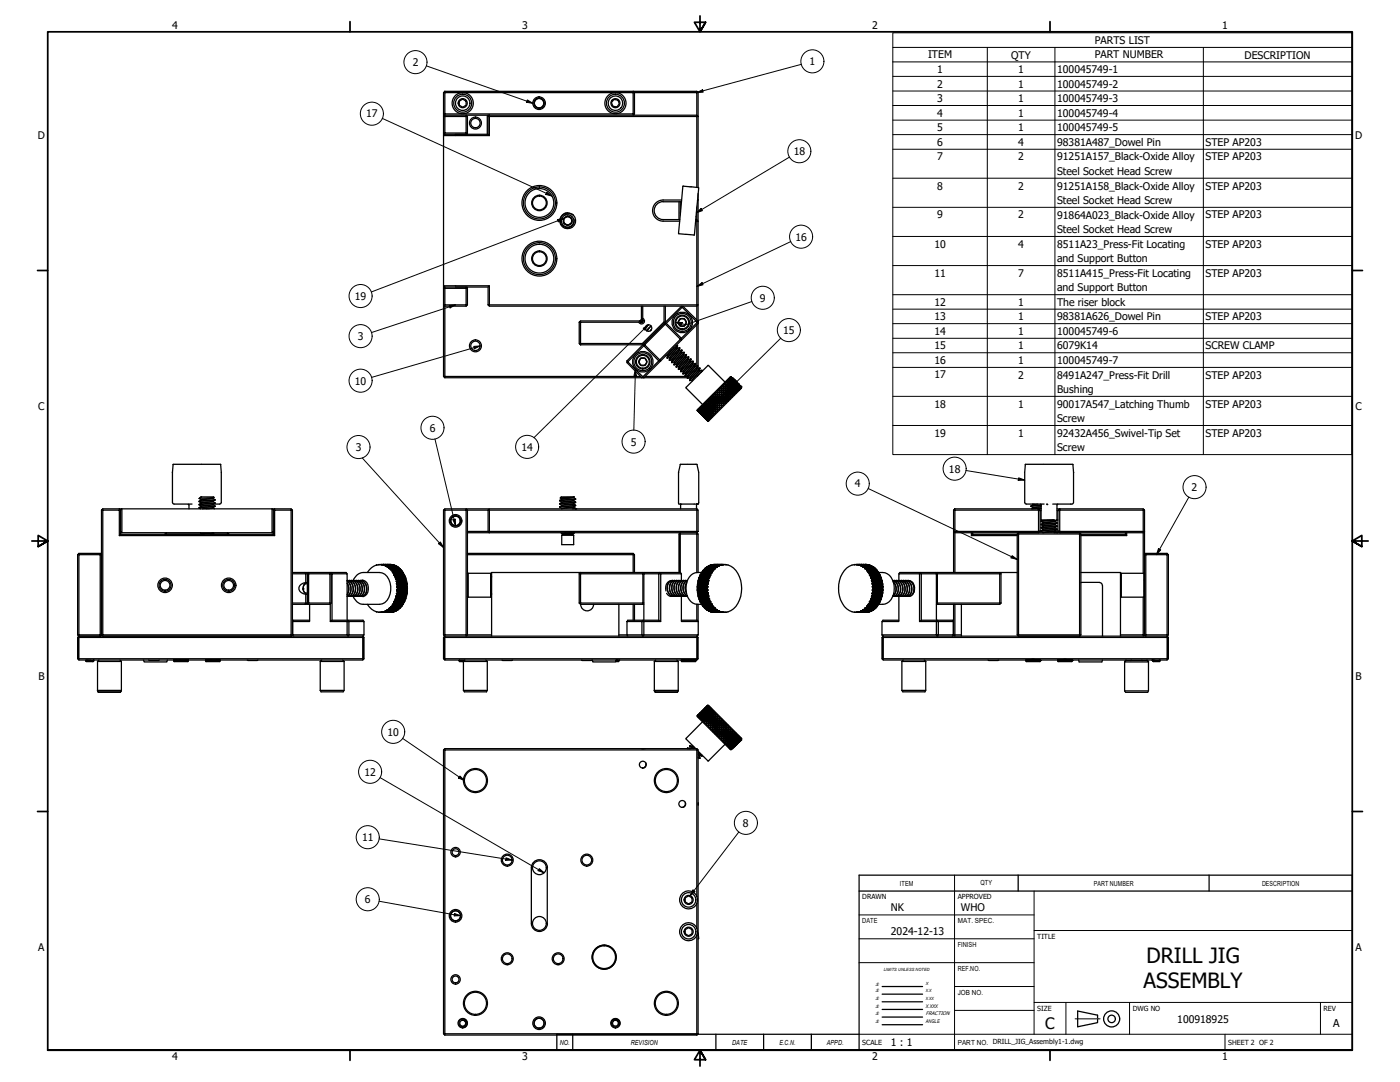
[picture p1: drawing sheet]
<svg xmlns="http://www.w3.org/2000/svg" width="559mm" height="432mm" viewBox="0 0 559 432" stroke-linecap="round" stroke-linejoin="round" font-family="sans-serif">
<defs><g id="words">
<g font-size="8.4">
<text x="457.6" y="384.1">DRILL JIG</text>
<text x="456.4" y="394.1">ASSEMBLY</text>
</g>
<text font-size="6.3" x="417.2" y="410.6">C</text>
<text font-size="4.3" x="532.1" y="409.9">A</text>
<g font-size="4.2">
<text x="68.7" y="11.7">4</text>
<text x="208.4" y="11.7">3</text>
<text x="348.1" y="11.7">2</text>
<text x="487.8" y="11.7">1</text>
<text x="437" y="17.5">PARTS LIST</text>
<text x="370.5" y="23.3">ITEM</text>
<text x="403.6" y="23.4">QTY</text>
<text x="436.9" y="23.3">PART NUMBER</text>
<text x="496.8" y="23.4">DESCRIPTION</text>
<text x="164.7" y="26.4">2</text>
<text x="323.2" y="26">1</text>
<text x="374.1" y="29.1">1</text>
<text x="406.4" y="29.1">1</text>
<text x="422" y="29.1">100045749-1</text>
<text x="374.1" y="35">2</text>
<text x="406.4" y="34.9">1</text>
<text x="422" y="35">100045749-2</text>
<text x="374.1" y="40.8">3</text>
<text x="406.4" y="40.8">1</text>
<text x="422" y="40.8">100045749-3</text>
<text x="146.2" y="46.9">17</text>
<text x="374.1" y="46.5">4</text>
<text x="406.4" y="46.5">1</text>
<text x="422" y="46.5">100045749-4</text>
<text x="374.1" y="52.3">5</text>
<text x="406.4" y="52.3">1</text>
<text x="422" y="52.4">100045749-5</text>
<text x="15.1" y="55.5">D</text>
<text x="374.1" y="58.2">6</text>
<text x="406.4" y="58.2">4</text>
<text x="422" y="58.2">98381A487_Dowel Pin</text>
<text x="481.2" y="58.2">STEP AP203</text>
<text x="540.9" y="55.5">D</text>
<text x="316.8" y="61.9">18</text>
<text x="374.1" y="63.9">7</text>
<text x="406.4" y="64">2</text>
<text x="422" y="64">91251A157_Black-Oxide Alloy</text>
<text x="481.2" y="64">STEP AP203</text>
<text x="422" y="69.8">Steel Socket Head Screw</text>
<text x="374.1" y="75.6">8</text>
<text x="406.4" y="75.6">2</text>
<text x="422" y="75.6">91251A158_Black-Oxide Alloy</text>
<text x="481.2" y="75.6">STEP AP203</text>
<text x="422" y="81.4">Steel Socket Head Screw</text>
<text x="374.1" y="87.2">9</text>
<text x="406.4" y="87.2">2</text>
<text x="422" y="87.2">91864A023_Black-Oxide Alloy</text>
<text x="481.2" y="87.2">STEP AP203</text>
<text x="422" y="93">Steel Socket Head Screw</text>
<text x="317.5" y="96">16</text>
<text x="372.9" y="98.8">10</text>
<text x="406.4" y="98.8">4</text>
<text x="422" y="98.8">8511A23_Press-Fit Locating</text>
<text x="481.2" y="98.8">STEP AP203</text>
<text x="422" y="104.6">and Support Button</text>
<text x="372.9" y="110.4">11</text>
<text x="406.4" y="110.4">7</text>
<text x="422" y="110.4">8511A415_Press-Fit Locating</text>
<text x="481.2" y="110.4">STEP AP203</text>
<text x="141.7" y="119.7">19</text>
<text x="422" y="116.2">and Support Button</text>
<text x="303.3" y="120.4">9</text>
<text x="372.9" y="122">12</text>
<text x="406.4" y="122">1</text>
<text x="422" y="122">The riser block</text>
<text x="372.9" y="127.8">13</text>
<text x="406.4" y="127.8">1</text>
<text x="422" y="127.9">98381A626_Dowel Pin</text>
<text x="481.2" y="127.8">STEP AP203</text>
<text x="142.8" y="135.7">3</text>
<text x="312.6" y="133.2">15</text>
<text x="372.9" y="133.6">14</text>
<text x="406.4" y="133.6">1</text>
<text x="422" y="133.7">100045749-6</text>
<text x="372.9" y="139.4">15</text>
<text x="406.4" y="139.4">1</text>
<text x="422" y="139.4">6079K14</text>
<text x="481.2" y="139.4">SCREW CLAMP</text>
<text x="372.9" y="145.2">16</text>
<text x="406.4" y="145.2">1</text>
<text x="422" y="145.2">100045749-7</text>
<text x="141.7" y="153.5">10</text>
<text x="372.9" y="151">17</text>
<text x="406.4" y="151.1">2</text>
<text x="422" y="151.1">8491A247_Press-Fit Drill</text>
<text x="481.2" y="151.1">STEP AP203</text>
<text x="422" y="156.9">Bushing</text>
<text x="15.2" y="163.4">C</text>
<text x="372.9" y="162.7">18</text>
<text x="406.4" y="162.6">1</text>
<text x="422" y="162.7">90017A547_Latching Thumb</text>
<text x="481.2" y="162.7">STEP AP203</text>
<text x="541" y="163.4">C</text>
<text x="171.5" y="172.3">6</text>
<text x="422" y="168.5">Screw</text>
<text x="142" y="180">3</text>
<text x="208.2" y="179.9">14</text>
<text x="251.8" y="177.8">5</text>
<text x="372.9" y="174.2">19</text>
<text x="406.4" y="174.2">1</text>
<text x="422" y="174.3">92432A456_Swivel-Tip Set</text>
<text x="481.2" y="174.2">STEP AP203</text>
<text x="422" y="180.1">Screw</text>
<text x="378.8" y="188.6">18</text>
<text x="341.2" y="194.5">4</text>
<text x="475.6" y="196">2</text>
<text x="15.3" y="271.4">B</text>
<text x="541.1" y="271.4">B</text>
<text x="154.6" y="293.6">10</text>
<text x="145.5" y="309.6">12</text>
<text x="296.5" y="329.9">8</text>
<text x="144.5" y="335.6">11</text>
<text x="145.7" y="360.4">6</text>
<text x="355.6" y="363.5">NK</text>
<text x="383.5" y="363.5">WHO</text>
<text x="355.6" y="373">2024-12-13</text>
<text x="15.2" y="379.3">A</text>
<text x="541" y="379.3">A</text>
<text x="469.9" y="408.4">100918925</text>
<text x="355.6" y="417.4">1 : 1</text>
<text x="68.7" y="423.2">4</text>
<text x="208.4" y="423.2">3</text>
<text x="348.1" y="423.2">2</text>
<text x="487.8" y="423.2">1</text>
</g>
<g font-size="2.8">
<text x="359.2" y="353.4">ITEM</text>
<text x="391.4" y="353.4">QTY</text>
<text x="436.6" y="353.4">PART NUMBER</text>
<text x="503.7" y="353.4">DESCRIPTION</text>
<text x="344.2" y="358.9">DRAWN</text>
<text x="382.3" y="359">APPROVED</text>
<text x="344.2" y="368.4">DATE</text>
<text x="382.3" y="368.5">MAT. SPEC.</text>
<text x="414" y="374.6">TITLE</text>
<text x="382.3" y="378">FINISH</text>
<text x="382.3" y="387.5">REF.NO.</text>
<text x="382.3" y="397.1">JOB NO.</text>
<text x="414" y="403.4">SIZE</text>
<text x="452.1" y="403.4">DWG NO</text>
<text x="528.3" y="403.4">REV</text>
<text x="223.4" y="416.9">NO.</text>
<text x="251.8" y="416.9">REVISION</text>
<text x="292.2" y="416.9">DATE</text>
<text x="311.1" y="416.9">E.C.N.</text>
<text x="330" y="416.9">APPD.</text>
<text x="344.2" y="416.9">SCALE</text>
<text x="382.3" y="416.9">PART NO. DRILL_JIG_Assembly1-1.dwg</text>
<text x="490.2" y="416.9">SHEET 2 OF 2</text>
</g>
<g font-size="2.1">
<text x="349.5" y="393.4">±</text>
<text x="349.5" y="396">±</text>
<text x="349.5" y="399.1">±</text>
<text x="349.5" y="405.2">±</text>
<text x="349.5" y="402.1">±</text>
<text x="369.5" y="405.1">FRACTION</text>
<text x="349.5" y="408.2">±</text>
</g>
<g font-size="2">
<text x="369.5" y="402.1">X.XXX</text>
<text x="369.5" y="408.2">ANGLE</text>
</g>
<g font-size="1.7">
<text x="352.7" y="387.3">LIMITS UNLESS NOTED</text>
<text x="369.5" y="392.9">X</text>
<text x="369.5" y="396">X.X</text>
<text x="369.5" y="399">X.XX</text>
</g>
</g></defs>
<!-- layer: Visible (ANSI) -->
<g fill="none" stroke="#000" stroke-width=".51">
<path d="M177 37v9.5M177.5 36.4h100.6v.6h.5l-.5-.6M177.5 37h75.2v8.5h-75.2zM177.5 36.4v.6h-.5M177.5 36.4l-.5 .6M245 39.7l1.6 .2 .6 1.5-.9 1.3-1.6-.3-.7-1.4zM252.7 36.4l.5 .6h-.5zM253.2 37h24.9v9h-100.6M253.2 37v8.5M278.6 37v37.8M177 46.5v7.6h18.3M177 53.1h.5v.5z"/>
<path d="M177.5 46.5h8.6v6.6h-8.6zM177.5 53.6l-.5 .5v59.9M177.5 46l-.5-.5h.5v1h-.5M177.5 53.6h8.6M177.5 46l-.5 .5M181.8 53.6h13l.5 .5M183.3 40.4l1.4-.8 1.4 .8v1.6l-1.4 .8-1.4-.8zM186.1 46.5v-.5l.5 .5M186.1 53.1h.5l-.5 .5zM186.1 46.5h.5M186.6 46.5v7.1M194.5 46.2v7.4"/>
<path d="M194.8 46l-.3 .2h.6M194.8 46.5v7.1M195.3 54.1v-7.6h82.8v28.3M195.3 46v.5h-.5zM252.7 45.5v.5l.5-.5M252.7 45.5h.5M278.1 46l.5 .5h-.5zM264.7 79.8h7.3M264.7 79.8a4.2 4.2 0 0 0-4.2 4.2 4.2 4.2 0 0 0 4.2 4.3M272.5 74.4l-1.5 18.9M272.7 74.3l6.1 .6M272.7 74.2l-.2 .2"/>
<path d="M278.4 79.7h.2M278.6 79.7l-.2 .4M278.6 77.3v2.4M278.6 79.8v8.5M278.7 74.9l.1 .1M278.9 75l-1.9 18.9M225 87.2l1.6-.9 1.6 .9v1.8l-1.6 .9-1.6-.9zM225.3 86a2.51 2.51 0 0 0-1 3.2 2.51 2.51 0 0 0 3.1 1.3 2.51 2.51 0 0 0 1.6-3M226.6 85a3.1 3.1 0 0 0-3.1 4.1 3.1 3.1 0 0 0 4.9 1.5 3.1 3.1 0 0 0-.1-5.1l-1.8-.2-1.2 .6M226.6 85a2.87 2.87 0 0 0-3 2.4 2.87 2.87 0 0 0 2.1 3.2 2.87 2.87 0 0 0 3.4-1.8 2.65 2.65 0 0 0-2.5-3.1M226.6 85.8l-1.3 .1M226.6 85l1.4 .3 .8 .6"/>
<path d="M264.7 88.3h6.6M264.7 87.6h6.6M264.7 80.5h7.3M264.7 80.5a3.6 3.6 0 0 0-3.6 3.5 3.6 3.6 0 0 0 3.6 3.6M271 93.3l6.1 .5M271 80.5v7.1M271.5 80.5v4.8M277.7 88.3h.4M277.7 87.6h.4M278.1 88.3v33.4h-82.8v-7.7h-18.3M278.1 88.3v-.7l.5 .7-.5 .1M278.1 82.8v5"/>
<path d="M278.6 88.4v39.9M177 114v7.7M177 114l.5 .6M177.5 115.1h8.6v6.6h-8.6zM177.5 114.6v.5M177.5 114.6h17.3M177.5 114.6l-.5 .5h.5M186.1 114.6l.5 .5h-.5zM186.6 114.6v7.1M195.3 114l-.5 .6v7.1l.5 .5v-.5h-.5M177 121.7v28.5M177 121.7h.5v.5"/>
<path d="M177 121.7l.5 .5M177.5 122.2v28h78.2M177.5 122.2h8.6M186.6 121.7h-.5v.5M186.6 121.7l-.5 .5M195.3 122.2h82.8v5.6M231.2 128.6l.5-.5v.5zM231.2 137.1h.5v.5zM231.2 128.6v8.5M231.7 128.1h23.7M255.4 128.1l-.4 .5M256 122.2v5.2"/>
<path d="M256 127.4l-.6 .7M256.1 127.4a.67 .67 0 0 1 .6 .7 .67 .67 0 0 1-.6 .7 .67 .67 0 0 1-.7-.7M256.4 137.1l.2 .5-6.3 6.4M256.5 127.7l-.7 1 .8-.9M256.5 127.1l-.5 .3M256.5 122.2v4.9M256.5 127.6l-.9 1M256.6 127.1a1.17 1.17 0 0 1 .3 1.8 1.17 1.17 0 0 1-1.9-.3M256.7 127.9l-.7 .8M257 137.3l.3 .3-.3 .4zM257.3 137.6l8.3-8.3 6 6.1-8.3 8.2zM259.4 130.6l-1.4 1.4"/>
<path d="M259.4 130.6l-1.3 1.4 1.1-1.3M259.9 130l-.5 .6M260 131.5l-.3 .5M260 131.4l-.4 .6M265 122.2v6.3l-8.6 8.6h-24.7v-8.5h23.3M265.2 129h.7l-.3 .3M265.2 129l-8.2 8.3M265.2 129l.4 .3M265.6 122.2v6.5l-9 8.9h-24.9M268 139.6l-1.6 2.2M269.1 138.6l-2.6 3.3M269.7 138l.6-.1-4 4.9"/>
<path d="M270.2 138.9l-2.9 3.8M270.2 138.9l.1 .3-2.9 3.5M270.3 137.9l.1 .1M270.4 138l-4 4.9M270.4 138l-.2 .9M271.1 139.8l-2.9 3.8M271.1 139.8l.1 .1M271.2 139.9l-2.9 3.7-.3 1M271.2 138.7l-4.1 5M271.2 138.7l.1 .2M271.2 138.7l-.9 .3M271.3 138.9l-4 4.9 .9-.2"/>
<path d="M271.3 138.9l-.2 .9M271.5 127.3h1.6l.8 1.4-.8 1.3h-1.6l-.8-1.3zM272 122.3h.7l-.4 .3zM272 135v.8l-.4-.4zM272 122.3l-6.4 6.4-.6-.2M272.1 139.7l-3.7 4.4-.2 .6M272.1 139.7l.1 .1M272.1 139.7l-.9 .2M272.2 139.8l-4 4.9 .9-.2M272.2 139.8l-.2 .9M272.3 122.6l6 6.1-6.3 6.3-6.1-6zM272.7 122.3l6 6"/>
<path d="M278.1 121.7h.5l-.5 .5zM278.1 129.5v16.5M278.6 129v18M278.7 129l-21.7 21.7-.4-.3-.4 .3-5.9-6M278.7 128.3l-.4 .4 .4 .3M278.7 128.3v.7M177 150.2h.5v.5zM177.5 150.7h96.9M250.3 144l.3 .4-.3 .3zM250.6 144.4l6.4-6.4 6 6-6.4 6.4zM255.8 143h1.6l.8 1.4-.8 1.3h-1.6l-.8-1.3zM257.5 150.2h17"/>
<path d="M263 144l.3-.4 .4 .4zM266.3 142.8l.1 .1M266.4 141.8l.1 .1M266.4 141.8l-.7 .2M266.5 141.9l-.2 .9M267.1 143.7l.2 .1M267.3 142.7l.1 .1M267.3 142.7l-.9 .2M267.4 142.7l-.3 1M268.2 143.6l.1 .1M269 145.5v.1M269.1 144.5l.1 .1"/>
<path d="M269.9 146.4l.1 .1M270 145.4l.1 .1M270.1 145.5l-.2 .9M270.8 147.3l.1 .1M270.9 146.2l.1 .2M270.9 146.3l-.9 .2M271 146.4l-.2 .9M271.7 148.2l.1 .1M271.8 147.2l.1 .1M271.8 147.2l-.9 .2M271.9 147.3l-.2 .8M272 140.7l-2.9 3.8"/>
<path d="M272 140.7l.1 .1M272.1 140.8l-2.7 3.5-.4 1.2M272.5 149.1l.2 .1M272.7 148.1h.1M272.7 148.1l-.9 .2M272.8 148.1l-.3 1M272.9 141.6l.1 .1M273 141.7l-2.9 3.8M273 140.6l-4 4.9M273 140.6l.1 .1M273 140.6l-.9 .2M273.1 140.7l-.4 1.2-2.7 3.5"/>
<path d="M273.1 140.7l-4.1 4.9 1-.2M273.4 150l.2 .1M273.6 149l-.9 .2M273.7 149l-.3 1M273.7 142.5l.2 .1M273.9 142.6l-2.9 3.8M273.9 141.5l-4 4.9M273.9 141.5l.1 .1M273.9 141.5l-.9 .2M274 141.6l-.4 1.2-2.7 3.4M274 141.6l-4 4.9M274.5 149.9l.1 .1"/>
<path d="M274.7 143.4l.1 .1M274.8 143.5l-2.9 3.8M274.8 142.4l-4 4.9M274.8 143.5l.9-.2-4 4.9M274.8 142.4l-.9 .2M274.8 142.4l.1 .1M274.9 142.5l-.2 .9-2.9 3.8M274.9 142.5l-4 4.9M275.3 151.8v.1M275.4 150.7l.1 .2M275.6 144.3l-2.9 3.8M275.6 144.3l.1 .1"/>
<path d="M275.7 144.4l-2.9 3.7M275.7 144.4l.9-.2-4.1 4.9M275.7 143.3l.1 .1M275.8 143.4l-4 4.9M275.8 143.4l-.2 .9M276.3 151.6l.1 .2M276.4 151.8l-.1 .3M276.5 145.2l-2.9 3.6 .1 .3M276.5 145.2v.3l-2.8 3.5M276.6 144.1l.1 .2M276.7 144.3l-4 4.9M276.7 144.3l-.2 .9"/>
<path d="M277.4 146.1l-2.9 3.8M277.4 146.1l.1 .1M277.5 146.2l-2.9 3.7-.3 1M277.5 145l-4.1 5M277.5 145l.1 .2M277.5 145l-1 .3M277.6 145.2l-4 4.9 .9-.2M277.6 145.2l-.2 .9M278.3 147l-2.9 3.7M278.3 147l.1 .1M278.4 147.1l-2.7 3.5-.4 1.2M278.4 146l-3.8 4.4-.2 .6"/>
<path d="M278.4 146h.1M278.4 146l-.9 .2M278.5 146l-4.1 5 1-.3M278.5 146.1l-.2 .9M279.1 147.9l.2 .1M279.3 148l-2.9 3.8M279.3 146.9l-4 4.9M279.3 146.9h.1M279.3 146.9l-.9 .2M279.4 147l-.4 1.2-2.7 3.4M279.4 146.9l-4.1 5 1-.2M280.2 147.8l-2 2.4"/>
<path d="M280.2 147.8l.1 .1M280.2 147.8l-.9 .2M280.3 147.9l-.5 .8M280.3 147.9l-.1 .2M282.8 159.3h.1M282.8 159.4v.6v-.6M282.8 145.9l6.6 6.6M282.9 145.9l-.3-.1-8.8 8.9 6.6 6.7M283 159.2h.7M283 159.2h.1M283.7 158.5h.1M283.7 159.2l.8 .1v.7h-.8z"/>
<path d="M283.7 159.2h.5M283.7 158.6v.6v-.6M283.7 159.2h.8M283.7 159.2l.1 .8M283.8 158.4h.7M283.8 158.4h.1M284.5 158.3l-.7 .1M284.5 157.6h.1M284.5 159.3h.9v.7h-.9zM284.5 158.4h.9v.7l-.9 .1zM284.5 159.2v.1M284.5 158.4h.6"/>
<path d="M284.5 158.4l.1 .8M284.5 158.3v-.6v.7M284.6 159.2h1.7v.8h-.9v-.8M284.6 159.2l-.1 .1M284.7 157.5h.1M285.1 158.4h.3zM285.4 158.3l-.9 .1M285.4 157.4l-.7 .1h.7M285.4 159.1v.1M285.4 156.7h.1M285.4 158.7v.5h-1.2h.4M285.4 158.4h.9v.8h-.9"/>
<path d="M285.4 159.3h.8v.7h-.8zM285.4 158.4h.9l-.1 .7h-.8zM285.4 157.5h.9v.8h-.9zM285.4 158.3v.1M285.4 157.5v.9M285.4 156.8v.6zM285.4 159.1v.2M285.6 156.6h.1M286.2 159.1l.1 .1M286.3 157.5v.8h-.9M286.3 157.4l-.9 .1M286.3 156.6h-.7h.7"/>
<path d="M286.3 159.2l-.1 .1M286.3 155.8v.9zM286.3 157.2v.3zM286.3 159.2l.8 .1v.7h-.8zM286.3 158.4h.8v.8h-.8zM286.3 159.3h.8v.7h-.8zM286.3 158.4h.8v.7h-.8zM286.3 157.5h.8v.7l-.8 .1zM286.3 156.6h.8v.8h-.8zM286.3 157.4v.1M286.3 156.6v.6M286.3 156.7v.8"/>
<path d="M286.3 159.1v.2M286.5 155.7h.1M287.1 159.1v.1M287.1 158.4h.1M287.1 159.3h.1M287.1 157.5h.1M287.1 158.2v.1M287.1 155h.1M287.1 156.3v.4zM287.1 156.7v.8h-.5M287.1 159.3l.9-.1v.8h-.9zM287.1 158.4h.9v.8h-.9z"/>
<path d="M287.1 156.7v.8h.9v-.8M287.1 155.7l.9 .1v.7h-.8zM287.1 155.7v.6M287.1 155.8v.9M287.1 156.5l-.8 .2M287.1 155.1v.7M287.1 155.7h-.6h.6M287.1 155v.8M287.2 159.3h.8v.7h-.8zM287.2 157.5h.8v.7h-.8zM287.2 156.6h.8v.8h-.8zM287.2 156.5l-.1 .1"/>
<path d="M287.2 159.1l-.1 .1M287.2 158.2l-.1 .1M287.2 157.4l-.1 .1M287.2 156.6l-.1 .1M287.3 154.9h.1M288 154.2h.1M288 155.5v.3zM288 155.8v.9M288 157.4v.9h-.9v-.8v.8h-.8v-.8M288 154.9h.8v.8h-.8zM288 154.9v.6M288 154.9v.9"/>
<path d="M288 155.7l-.9 .1M288 154.2v.7M288 154.9h-.7h.7M288 156.5v.2M288 158.2v.1M288 159.1v.2M288 156.7v.8l.9-.1M288 156.7h.8l.1 .7h-.8zM288 155.8h.8v.7h-.8zM288 155.7v.1M288 158.4h.1M288 155.8h.1"/>
<path d="M288 158.3h.1M288 159.2l.1 .1M288.1 157.5l-.1 .8h.9M288.1 157.5h.8v.8h-.8zM288.1 159.3h.8v.7h-.8zM288.1 158.4h.8v.7h-.8zM288.1 157.4l-.1 .1M288.1 159.1l-.1 .1M288.2 154.1h.1M288.7 153.4h.1M288.7 154.1l.1 .8M288.7 153.5l.1 .6z"/>
<path d="M288.7 154.1h-.5h.5M288.8 155.8l.1 .9M288.8 155.4l.1 .4M288.8 154.1l.8 .1v.7h-.7zM288.8 154.1l.8 .1M288.8 154.9h-.8M288.8 155.7v.1M288.8 156.5v.2M288.9 158.4h-.9v.8h.9h-.9v.8h.9M288.9 155.8h.7l.1 .8-.8-.1zM288.9 154.9l.7 .1v.8l-.7-.1zM288.9 158.4h.1"/>
<path d="M288.9 155.8h-.1M288.9 154.9l-.1 .1M288.9 158.3h.1M288.9 159.1v.2M288.9 155.7l-.1 .1M288.9 153.3h.1M288.9 156.7v.8h.8M288.9 157.5v.8l.8 .1h-.8v.8h.8M288.9 156.7h.8v.7h-.8zM288.9 158.4h.9v.8l-.9-.1zM288.9 157.5h.8l.1 .8h-.9zM288.9 159.3h.9v.7h-.9z"/>
<path d="M288.9 153.3l.6 .1zM288.9 159.1v.1M288.9 156.5v.2M289.4 152.7h.1M289.4 152.8l.1 .6-.1-.6M289.5 153.4l.8 .1v.7l-.7-.1zM289.5 153.4l.8 .1M289.5 153.4l.1 .8M289.5 153.4h.1M289.6 152.6h.1M289.6 155.8h.1M289.6 154.2h.7l.1 .8-.7-.1z"/>
<path d="M289.6 154.9v.1M289.7 159.2h.4h-1.2v.5M289.7 158.4h1.2h-.4M289.7 156.5l.2 .2M289.7 158.3l.8 .1M289.7 157.4l.8 .1M289.7 155l.7 .1v.7h-.6zM289.7 157.4v.1M289.7 157.5h.1M289.7 158.4h.1M289.7 159.2h.1M289.7 154.9l-.1 .2"/>
<path d="M289.8 155.8l.6 .1 .1 .7h-.7zM289.8 156.7h.7l.1 .8-.8-.1zM289.8 159.3h.1M289.8 156.6l-.6 .1M289.8 156.7l-.1 .5M289.8 158.3l-.1 .1M289.8 155.8l-.2 .1M289.8 155.8h-.2M289.8 157.5h.8v.8h-.8zM289.8 158.4h.8v.8h-.8zM289.8 157.4l-.1 .1M290.1 152.1h.1"/>
<path d="M290.1 152.1l.1 .6zM290.1 159.2h.5M290.1 152.7l-.5-.1 .5 .1M290.1 152.7h.1M290.2 152h.1M290.2 152.7l.7 .1 .1 .7-.7-.1zM290.3 153.5l.7 .1 .1 .7-.7-.1zM290.3 154.2h.1M290.4 154.2l.7 .2 .1 .7-.7-.1zM290.4 154.2l-.1 .1M290.4 155h.1M290.4 155.8l.1 .1"/>
<path d="M290.4 155.8v.1M290.5 157.5h.4M290.5 156.7h.1M290.5 155.1h.7l.1 .7h-.7zM290.5 155.1h-.1M290.5 156.6l-.1 .1M290.6 151.5h.1M290.6 155.9l.7 .1v.7l-.7-.1zM290.6 159.2v.6M290.6 158.4h.1M290.6 158.3l-.1 .1M290.6 157.5h.1"/>
<path d="M290.6 155.8l-.2 .1M290.6 157.5h-.1M290.6 155.9l-.2 .1M290.6 159.8h.1M290.6 159.2h.7M290.6 156.7l.7 .1 .1 .7h-.8zM290.6 157.5h.8l.1 .9-.9-.1zM290.6 159.2l-.8 .1v.7l.6 .1M290.6 156.6l-.1 .1M290.7 152.1l-.5-.1 .6 .1M290.8 151.4v.1M290.8 152.1l.6 .2 .2 .6-.7-.1z"/>
<path d="M290.8 152.1l-.2-.5 .1 .5M290.9 152.8l-.7-.1 .1 .8M290.9 158.4h.6M291 152.8l.6 .2 .1 .7-.6-.2zM291 152.8l-.1 .1M291 153.5v.1M291.1 151.1h.1M291.1 153.6l.6 .1 .1 .7-.6-.1zM291.1 151.1l.2 .5-.5-.1 .4 .1zM291.1 153.5l-.1 .2M291.1 154.3h.1M291.1 151.1l.7 .7"/>
<path d="M291.1 151.1l.5 .1M291.2 154.4l.6 .1 .2 .6h-.7zM291.2 154.4h-.1M291.3 155.1l.7 .2 .1 .7-.7-.1zM291.3 151.6l.5 .3 .2 .6-.5-.2zM291.3 156h.1M291.3 155.8l-.1 .1M291.3 155.1h-.2M291.3 155.1l-.1 .1M291.3 159.2h.1M291.3 156.8h.2M291.3 156.7h.1"/>
<path d="M291.4 150.7h.1M291.4 156h.7l.1 .7h-.7zM291.4 158.4l.1 .6M291.4 157.5h-.1M291.4 155.9l-.1 .1M291.5 150.7h.1M291.5 159h.1M291.5 158.4h-.9v.8h.7h-.7v.6M291.5 158.4h.7M291.5 152.3l.6 .2 .2 .6-.6-.1zM291.5 156.8h.7v.7h-.7zM291.5 150.7l.4 .2z"/>
<path d="M291.5 156.7l-.2 .1M291.5 152.3h.1M291.5 157.5l-.1 .1M291.5 157.5h-.2M291.6 152.9l-.1 .1M291.7 150.5h.1M291.7 153l.6 .2 .1 .6-.6-.1zM291.7 151.3l.5 .2 .3 .6-.6-.3zM291.7 150.6l.2 .3-.2-.3M291.7 153l-.1 .1M291.7 150.5l.4 .3zM291.7 153.7h.1"/>
<path d="M291.8 150.4h-.3l-13.2 13.1M291.8 150.4h.1M291.8 153.7l.7 .2 .1 .7-.6-.2zM291.8 150.4l2 2-.7-.8M291.8 151.8l-.6-.2 .2 .7-.6-.2v.7M291.8 154.5l.1 .1M291.8 153.7v.1M291.8 154.4v.1M291.9 151.9l.6 .2 .2 .6-.6-.2zM291.9 150.9l.8 .9zM291.9 151.8l-.1 .1M291.9 150.9v.1"/>
<path d="M292 154.5l.6 .1 .1 .7-.6-.1zM292 155.1l-.1 .2M292 152.5h.2M292.1 155.3h.6l.2 .7h-.7zM292.1 150.8l.8 .8zM292.1 150.7l-.3-.3 .4 .3M292.1 156h-.1M292.1 155.2l-.1 .1M292.1 156h.1M292.2 158.4h.1M292.2 152.5l.5 .2 .2 .6-.5-.1zM292.2 156l.7 .1 .1 .7-.8-.1z"/>
<path d="M292.2 150.7l.7 .9M292.2 150.7l.3 .4-.4-.4 .3 .6-.5-.4 .3 .6-.8-.7 .2 .5M292.2 156.7l-.1 .1M292.2 156h-.1M292.2 151.6l.9 .7-.6-.2zM292.2 157.6h.1M292.2 156.7v.1M292.3 158.2h.1M292.3 158.2l-.1-.6-.7-.1v.9h.6h-.6v.6M292.3 153.1l-.1 .1M292.4 153.2l.6 .2 .1 .6-.6-.1zM292.4 153.2h.1"/>
<path d="M292.4 152.1h.1M292.4 151.3h.1M292.4 153.8v.1M292.5 151.3l.7 .8zM292.5 153.9h.1M292.5 152.1l.8 .8-.5-.2zM292.5 153.9l.7 .2 .1 .6-.6-.1zM292.5 153.9v.1M292.6 151.2l.8 .8zM292.7 154.6l.7 .1 .1 .7-.7-.1zM292.7 152.7h.1M292.7 154.6h-.2"/>
<path d="M292.7 154.6l-.1 .1M292.7 155.3h.1M292.7 155.3l.2 .1M292.7 152.8h.1M292.7 151.8h.1M292.8 152.8l.6 .2 .2 .5-.6-.1zM292.8 151.9l.8 .8zM292.9 155.4h.6l.1 .7h-.7zM292.9 156.1h.1M292.9 156l-.1 .1M292.9 157.6h.1M292.9 156.8h.1"/>
<path d="M292.9 153.3v.1M293 151.7l.8 .8zM293 153.4h.1M293.1 157.4h.1M293.1 157.4l-.1-.6h-.8l.1 .7 .6 .1h-.6v.6M293.1 153.4l.5 .2 .2 .6-.6-.2zM293.1 152.3l-.1 .1M293.1 153.4l-.1 .1M293.1 152.4h.1M293.1 152.5l.8 .7-.5-.2zM293.1 154v.1M293.2 154.1h.1"/>
<path d="M293.2 154.1l.6 .1 .2 .7-.6-.2zM293.2 152.1h.1M293.2 154v.1M293.3 152.9v.1M293.3 154.7h.1M293.4 152.2l.7 .8zM293.4 153h.1M293.4 153l.8 .8-.6-.2zM293.4 154.7l.7 .2 .1 .7-.6-.2zM293.4 154.7v.1M293.4 155.4h.2M293.5 152.1l.8 .7z"/>
<path d="M293.6 152.7h.1M293.6 153.5v.1M293.6 156.9h.1M293.6 156.2h.1M293.6 153.7h.1M293.7 153.7l.6 .2 .1 .5-.5-.2zM293.7 152.7l.8 .8zM293.7 152.7h-.1M293.7 152.7v.1M293.8 156.7v.1M293.8 156.8l-.2-.6-.7-.1 .1 .7 .6 .1-.6-.1 .1 .6M293.8 154.2h.1"/>
<path d="M293.9 154.3l.6 .2 .2 .6-.6-.2zM293.9 152.6l.7 .8zM293.9 153.2h.1M293.9 152.5l.8 .8zM294 153.3l.8 .8-.5-.2zM294 153.2l-.1 .1M294 153.3v.1M294 154.9h.1M294.1 153h.1M294.2 155.6h.1M294.2 153.1h.1M294.2 153.8v.1"/>
<path d="M294.3 156.3h.1M294.3 153.1l.7 .8zM294.3 153.9h.1M294.3 152.8v.1M294.3 156.1h.1M294.3 156.1l-.1-.5-.6-.1 .1 .6 .5 .2-.5-.1 .1 .5M294.3 153.9l.8 .8-.6-.3zM294.3 153h.1M294.4 153l.7 .7zM294.4 154.4v.1M294.4 153.5h.1M294.5 154.4v.1"/>
<path d="M294.6 153.5l-.1 .1M294.7 155.1h.1M294.8 153.4l.7 .8zM294.8 153.4l-.1 .1M294.8 154.1h.1M294.8 155.8h.1M294.8 154.1v.1M294.8 154.2h.1M294.9 155.6h.1M294.9 155.6l-.2-.5-.6-.2 .2 .7 .5 .1-.5-.1v.5M295 153.9h.1M295.1 154.7h.1"/>
<path d="M295.1 153.7v.1M295.2 153.8v.1M295.3 155.2h.1M295.3 155.3h.1M295.3 155.2l-.8-.7 .3 .6 .4 .2-.4-.2 .1 .5M295.4 154.4l.4 .3-.4-.3 .3 .5M295.4 154.4l-.5-.2 .6 .7M295.4 154.4l-.8-.8 1.2 1M295.4 154.4l.3 .5M295.5 154.9l-.4-.2 .2 .5M295.6 154.9h.1M295.6 154.2l-.8-.8 1.1 1.2"/>
<path d="M295.7 154.9h.1M295.8 154.6h.1M295.8 154.7h.1M295.9 154.6v.3M295.9 154.6h.1M295.9 154.6l-.3-.3 .2 .3M296 154.9l-13.2 13.1M278.3 163.8h.1M278.3 163.9l.4 .3M278.4 163.8l.3 .3zM278.4 163.5v.3M278.5 163.7h.1"/>
<path d="M278.4 163.8l.3 .3-.3-.3M278.5 163.7l.4 .3zM278.6 163.5h.1M278.7 164.2l.8 .8zM278.7 163.6l.2 .4-.2-.4M278.7 164.2l.4 .4M278.8 163.5l.3 .2M278.8 164.1l.7 .9zM278.9 164l.8 .8zM278.9 164h.1M279 163.1h.1M279.1 163.1h.1"/>
<path d="M279.1 164.6h.1M279.1 164.7l.9 .7zM279.2 163.7l.6 .3 .2 .5-.5-.2zM279.2 163.7l.3 .5M279.2 164.5l-.5-.4 .4 .5M279.2 163.6l-.2-.4 .2 .5M279.2 164.5h.1M279.3 164.5l.7 .8zM279.4 162.8h.1M279.4 164.2l-.5-.2 .3 .5M279.5 164.3l.8 .8zM279.5 164.3h.1"/>
<path d="M279.5 162.7h.1M279.5 163.3l-.1-.5 .1 .5-.4-.2 .5 .2M279.5 165h.1M279.6 165.1l.8 .8zM279.6 163.3l.6 .2 .2 .6-.6-.2zM279.7 165l.7 .8zM279.7 164.8h.1M279.8 164.8l.8 .9zM279.8 164.8h.1M279.8 164l.6 .1 .2 .7-.6-.3zM279.8 163.9v.1M280 162.2h.1"/>
<path d="M280 165.5l.8 .8zM280 162.8l-.5-.1 .5 .1M280 165.3h.1M280 164.5h.1M280.1 162.1h.1M280.1 164.6l.6 .2 .2 .6zM280.1 162.8l.6 .2 .2 .6-.7-.2zM280.1 162.8l.1 .6-.6-.1 .2 .6-.6-.2M280.1 162.8l-.1-.6 .1 .6M280.1 164.5v.1M280.1 164.5l-.1 .1M280.1 162.8l.6 .1"/>
<path d="M280.2 165.4l.7 .8zM280.3 163.5l.6 .2 .2 .6-.6-.2zM280.3 163.4l-.1 .1M280.4 165.2l.5 .2 .3 .6zM280.4 165.2h.1M280.4 165.1l-.1 .1M280.4 164.1l.1 .1M280.5 166l.7 .8zM280.5 164.2l.6 .2 .1 .6-.5-.2zM280.5 161.6h.1M280.5 165.9l.8 .8zM280.6 162.2l-.1-.5 .1 .5-.5-.1 .5 .1"/>
<path d="M280.6 165.6v.1M280.6 164.8h.1M280.7 165.7l.8 .9zM280.7 162.2l.7 .2 .1 .7-.7-.2zM280.7 162.2l.1 .7M280.7 165.7h-.1M280.7 165.7h.1M280.7 162.2l.7 .1M280.7 161.5h.1M280.7 164.8l.6 .2 .2 .6-.6-.2zM280.7 161.5h.6zM280.8 163l.7 .1 .1 .7-.7-.2z"/>
<path d="M280.8 166.3h.1M280.9 165.4h.1M280.9 162.9l-.2 .1M280.9 166.4l.8 .8zM280.9 166.2h.1M280.9 163.6h.1M281 165.5l.6 .2 .1 .5zM281 163.7l.6 .1 .1 .7-.6-.2zM281 165.4v.1M281.1 166.3l.7 .8zM281.1 163.6l-.2 .1M281.1 164.3v.1"/>
<path d="M281.2 164.4l.5 .2 .2 .6-.5-.2zM281.2 164.3v.1M281.2 165.9v.1M281.2 160.9h.1M281.2 166.1l.6 .2 .3 .6zM281.2 161l.1 .5-.1-.5M281.2 166v.1M281.2 166.1h.1M281.2 165h.1M281.3 166.9l.8 .7zM281.3 161.6l.8 .1v.7l-.7-.1zM281.3 165l.1 .1"/>
<path d="M281.3 161.5v.1M281.4 165.1l.5 .2 .2 .6-.5-.2zM281.4 166.8l.8 .8zM281.4 166.8h.1M281.4 160.8h.1M281.4 162.4h.7l.1 .7h-.6zM281.5 165.6l.1 .1M281.5 166.5v.1M281.5 163.1h.1M281.5 162.3l-.1 .1M281.6 163.1l.7 .2v.6l-.6-.1zM281.6 166.6l.8 .8z"/>
<path d="M281.6 166.6h-.1M281.6 165.7l.6 .2 .2 .6-.6-.2zM281.6 163.8h.1M281.7 163.9l.6 .1 .1 .7-.6-.2zM281.7 166.2h.1M281.7 163.8v.1M281.7 164.5h.1M281.8 164.5l-.1 .1M281.9 164.6l.6 .1 .1 .7-.6-.2zM281.9 166.4l.5 .2 .2 .5-.5-.2zM281.9 164.5v.1M281.9 166.3v.1"/>
<path d="M281.9 165.2h.1M282 160.1h.1M282 160.8v-.6v.6h-.6h.6M282 165.2l-.1 .1M282.1 165.3l.5 .2 .2 .6-.6-.2zM282.1 160.8l.7 .1 .1 .8-.8-.1zM282.1 161.6l-.8-.1 .1 .8M282.1 165.2v.1M282.1 166.8v.1M282.1 160.8h.1M282.1 161.7h.8v.7h-.7zM282.1 160h1.3"/>
<path d="M282.1 165.9h.1M282.1 162.4l.1 .1M282.1 162.4h.1M282.2 160h.1M282.2 162.5l.8 .1v.7l-.7-.1zM282.2 167.7l.3 .3M282.2 163.1l.2 .1M282.2 161.6l-.1 .1M282.3 166l.5 .1 .2 .7-.6-.2zM282.3 165.9v.1M282.3 163.3h.7l.1 .7h-.7zM282.3 164h.1"/>
<path d="M282.3 163.9h.1M282.4 166.6h.1M282.4 164l.7 .1 .1 .7-.6-.1zM282.5 168h.4M282.5 168h.1M282.5 164.7l.1 .1M282.6 167.9l-.9-.6 .8 .7M282.6 164.8h.6l.1 .7-.6-.1zM282.6 164.6l-.2 .1M282.6 167.8h.1M282.6 167.9h.1M282.6 167.2l-.5-.3 .7 .8-.4-.3 .2 .4"/>
<path d="M282.6 167.8l-.7-.7 .7 .8M282.6 165.4h.1M282.7 167.1l.2 .5-.2-.4 .4 .2M282.7 165.5l.7 .1 .1 .6-.6-.1zM282.8 165.4l-.2 .1M282.8 160.1h.9v.7h-.8zM282.8 166.1l.1 .1M282.8 160.8h-.8l.1 .8M282.8 160.9h.1M282.9 167.7h.1M282.9 160.9h.8v.8h-.7zM282.9 166.1h-.1"/>
<path d="M282.9 162.4l.2 .1M282.9 161.6v.1M283 161.7l.7 .1v.7l-.7-.1zM283 162.6h.7l.1 .7h-.7zM283 166.8h.1M283.1 163.4h.7l.1 .7-.7-.1zM283.1 166.8l.1 .5M283.1 166.8l-.7-.2 .7 .7M283.1 164.1h.1M283.1 163.2l-.1 .1M283.1 167.3v.1M283.1 164h.1"/>
<path d="M283.1 163.3v.1M283.2 167.3h.1M283.2 164.1l.7 .1 .1 .7-.7-.1zM283.3 164.7l-.1 .1M283.3 164.9l.7 .1 .1 .7-.7-.2zM283.3 164.8v.1M283.4 160.8l.4 .1M283.4 165.5h.1M283.4 165.5h-.1M283.5 166.3l-.6-.1 .2 .6 .6 .1-.6-.1 .1 .5M283.5 166.2l.2 .6M283.7 166.8h.1"/>
<path d="M283.7 160h-.9l.1 .8M283.7 160.8h.1M283.7 161l1.7-.1v.8M283.7 161h.8v.7h-.7zM283.7 160.1h.8v.8l-.8-.1zM283.7 160v.1M283.7 162.5v.1M283.8 160h-.4h1.2M283.8 161.7h.1M283.8 160l1.6 .1v.9M283.8 161.8h.7v.8l-.7-.1zM283.8 163.4h.1"/>
<path d="M283.8 160l-.1 .1M283.8 162.6l.7 .1 .1 .7-.7-.1zM283.8 163.3h.1M283.8 161.7l-.1 .1M283.9 163.4l.7 .1 .1 .7-.7-.1zM283.9 164.2h.1M283.9 162.6h-.1M283.9 163.3h-.1M284 164.2l.7 .1 .1 .7-.8-.1zM284 164.1h-.1M284 164.8v.1M284.1 165.7l-.7-.1 .2 .7 .6 .1-.6-.1 .1 .5"/>
<path d="M284.1 165.7h.1M284.1 164.9l-.1 .1M284.2 165.7v.5M284.2 165.7h.1M284.2 166.2h.1M284.5 161.7l.1 .2M284.5 160l1.8 .1v.8M284.5 160.1h.9v.8h-.8zM284.6 161h.8v.7h-.8zM284.6 161.9h.8v.7h-.7zM284.6 160.9v.1M284.6 161.2l-.1 .6"/>
<path d="M284.6 160.8l-.1 .2M284.7 162.5l-.2 .2M284.7 162.7h.7v.7h-.7zM284.7 163.3l-.1 .1M284.7 163.4l-.1 .1M284.7 163.5h.7l.1 .8-.8-.1zM284.7 164.1v.1M284.7 163.4v.1M284.8 165.8h.1M284.8 165h.1M284.8 164.2l-.1 .1M284.9 165.6h.1"/>
<path d="M284.9 165.6l-.1-.6h-.8l.2 .7 .5 .1-.5-.1v.5M285.1 161.7l-.5 .2M285.4 165.1l-.6-.1 .1 .6M285.4 161.7h.1M285.4 162.6l.1 .3M285.4 161l.9-.1v.8M285.4 165.1h.1M285.4 160.1h.8l.1 .8h-.9zM285.4 161h.9v.8l-.8-.1zM285.4 163.4v.1M285.4 161.7v.9M285.4 161.7v.2"/>
<path d="M285.5 161.9h.8v.7h-.8zM285.5 162.7h.8v.8l-.8-.1zM285.5 164.3h-.8l.1 .7 .6 .1M285.5 161.7v.2M285.5 162.6v.1M285.5 163.4v.1M285.5 164.3h.1M285.6 164.9h.1M285.6 164.3v.6M285.6 164.3h.1M286.2 164.3h.1M286.2 160h.1"/>
<path d="M286.3 160.9v.1M286.3 160.1h-.1M286.3 162.6v.3zM286.3 161.8v.8M286.3 164.1h.1M286.3 163.5h-.8l.1 .8h.5h-.5v.6M286.3 163.5v.7M286.3 161h.8v.8h-.8zM286.3 160.1h.8v.8h-.8zM286.3 161.9h.8v.8l-.8-.1zM286.3 163.4v.7M286.3 162.6v.1"/>
<path d="M286.3 162.6h.1M286.3 160.1h.1M286.3 161.7v.2M286.3 162.9v.6M286.3 161.7v.1M287 163.5h-.7v.6M287 163.5h.1M287.1 160h.1M287.1 160.9h.1M287.1 161.8v.3zM287.1 160.1v.8h-.8v.8M287.1 160.1h-.8v.8"/>
<path d="M287.1 160.9v-.8h.9v.9M287.1 163.3h.1M287.1 162.7v.7M287.1 162.7h-.8v.8h.7M287.1 160.9v1M287.1 162.1v.6M287.1 160.1h.1M287.1 160.9v.1M287.1 160.9l.1 .1M287.1 161.7l.1 .2M287.2 160.1h.8v.8h-.8zM287.2 161h.8v.8h-.8z"/>
<path d="M287.7 160.9h-.6v.8M287.9 162.7h.1M288 161.9h-.8l-.1 .8h.7h-.7v.6M288 161.8h.1M288 161.2v.6M288 161.9v.7M288 160.9v.1M288 160h.1M288 160.1h.1M288.1 160.1h.8v.8h-.9zM288.7 161.8h.1M288.9 160h.3l-1.2 .1v1.1v-.3"/>
<path d="M288.9 161.6h.1M288.9 161h-.9v.8h.7l-.7 .1v.7v-.8M288.9 160.9v.7M288.9 160.1h.1M288.9 160h.1M288.9 160.9v.1M289.2 160l.6 .1M289.6 160.9l-.7 .1v.6M289.6 160.9h.1M289.8 160.7h.1M289.8 160.7v-.6h-.9v.8h.7M289.8 160.1h.7"/>
<path d="M289.8 160v.1M290.4 160.1h-.6v.6M290.5 160.1h.1M68.8 188.5h.1M69.2 185.3l-.4 3.2 .2 12.5 7.6 .2M69.2 185.3h18.7M79.5 198.9l.8 .5M79.9 198.5h5.5M80.3 199.4v.1M80.3 199.5l-.8 .5M80.5 198.3l-1 .6M85 198.8l-.2 .2-4.5 .5"/>
<path d="M85 198.9l.8 .5M85.4 198.5l-5.9 .4M85.4 198.5l-.7 .4-4.4 .5M85.8 199.4l-6.3 .6M85.8 199.6l-1.1 .6-4.4 .5M85.9 199.6l-6.4 .6M85.9 199.4v.2M88 185.3l.3 3.2v12l-.6 .7h-2.5M88.3 188.5h.1M223.4 199.7v.2M223.5 199.9l.7 .4M224.2 199.1v.1"/>
<path d="M228.9 199.7l-4.7 .6M228.9 198.4l-4.7 .7M228.9 199.9l-4.4 .5-1 .6M228.9 198.4l-.1 .3-4.3 .4-1 .6M228.9 199.7v.2M228.9 199.8l.8 .5M228.9 198.6l.8 .5M229.2 198.3l-5.6 .4 .6 .4M229.2 198.3h-5.2l-.4 .4M229.2 198.3l-.3 .1M229.7 199.1l-6.3 .6M229.7 199.3l-6.2 .6"/>
<path d="M229.7 199.1v.2M229.7 199.3l-.8 .4M270.9 188.5h.1M271.5 185.4l-.7 3.1v12.4l.2 .3h6.7M278.2 185.4l.7 3.1v12l-.2 .7h-.6M278.3 185.4h-6.8M278.8 188.5h.1M408.9 188.5h.1M409.4 185.3l-.4 3.2 .2 12.5 7.6 .2M409.4 185.3h18.7M428.1 185.3l.4 3.2-.2 12.5-8.1 .2M428.6 188.5h.1"/>
<path d="M40.5 203.6l.5-.5v.5zM40.5 203.6v49.8M41 203.6h6.6v10.1h62v-10.1h6.6v49.8h-75.2zM41 203.1h6.6M47.6 203.1l.5 .5h-.5zM47.6 203.1h1l-.5 .5v9.6M48.1 212.6h61M65.9 213.1v.1M66.4 212.6v.5h-.5zM75.1 201.2l.3 .3M75.4 201.5v1.6M79.5 200v.2"/>
<path d="M79.5 201.3v.2M79.5 202.6v.2M79.5 202.8l.6 .3M79.5 201.5l.8 .4M79.5 200.2l.8 .5M80 212.6l.3 .3h3.9M80.3 200.7v.1M80.3 201.9v.2M80.3 202.1l-.8 .5M80.3 200.8l-.8 .5M81.2 213.1l-14.8 .1M81.2 212.9v.3"/>
<path d="M84.1 213.1h6.7v-.5l.5 .5M84.1 212.9v.3M84.2 212.9l1-.3-.9 .3M85 212.7l-.8 .2M85 202.6l-.5 .3-2.2 .2M85 201.5l-4.7 .6M85 200.2l-4.7 .6M85 200v.2M85 201.3v.2M85 202.7l.6 .4M85 201.4l.8 .5M85 200.2l.8 .5"/>
<path d="M85.8 201.9l-6.3 .7M85.8 200.7l-6.3 .6M85.8 202.1l-1 .5-4 .5M85.8 200.9l-1.1 .5-4.4 .5M85.9 202.1l-6.4 .7M85.9 200.9l-6.4 .6M85.9 200.7v.2M85.9 201.9v.2M90.8 213.2h.5M109.1 212.1l-.5 .5v-9.5l.5 .5v9.6h-61l-.5 .5M109.1 203.6l.5-.5v.5zM109.1 213.2l.5 .5"/>
<path d="M116.2 203.6v-.5l.5 .5M116.2 203.1h-67.6v9.5l-.5-.5M116.2 203.6h.5M116.7 203.6v49.8M177 203.6l.5-.5h8.6v.5M177 203.6v49.8M177.5 203.6h8.6v49.8h-8.6zM177.5 203.1v.5h-.5M186.1 203.6h9.2v-.5l-.5 .5v8.5h-8.2M186.6 212.6h91.5M195.3 203.6h82.8v8.5h-83.3l.5 .5zM223.4 201v.2"/>
<path d="M223.4 202.2v.2M223.5 202.4l.7 .5M223.5 201.2l.7 .4M223.9 212.6l.9 .3M224.2 200.3v.2M224.2 201.6v.1M224.2 202.9v.1M224.2 213.6v3.8h4.8v-3.8M224.2 213.6l.3-.2h4.2l.3 .2M224.2 213.6h4.8M224.8 212.9h2M225.2 212.9v.5"/>
<path d="M225.9 212.6l-1.1 .3M228 212.6l-3.1 .3M228 212.9v.5M228.9 202.2l-4.7 .7M228.9 201l-4.7 .6M228.9 212.6l-2.3 .3M228.9 202.2l-.1 .3-4.6 .6M228.9 201l-.1 .2-4.3 .5-1 .5M228.9 202.4l.8 .5M228.9 201.1l.8 .5M229 212.6l-2.2 .3M229.2 212.7l-2.4 .2"/>
<path d="M229.7 202.9l-1.2 .2M229.7 201.6l-6.3 .6M229.7 200.3l-6.3 .7M229.7 201.8l-6.2 .6M229.7 200.5l-6.2 .7M229.7 200.3v.2M229.7 201.6v.2M229.7 202.9v.2M229.7 201.8l-.8 .4M229.7 200.5l-.8 .5M271 213.1l.5-.5v.5h6.6v15.4M271.6 201.2l.1 1.9"/>
<path d="M278.1 212.6l.5 .5h-.5zM278.1 203.1h-92l.5 .5v49.8h9.6M278.1 212.1h.5l-.5 .5zM278.1 203.1l.5 .5h-.5zM278.1 201.1l-.1 2M278.6 203.6v8.5M278.6 213.1v15.4M380.6 212.1h.5v.5zM380.6 203.6v24.9M381.1 203.1h33.4M381.1 203.1v.5h-.5zM381.1 212.1h33.3"/>
<path d="M387.7 212.6v1.1h18.3M388.2 212.6v.6h17.8M388.2 213.2l-.5 .5M406 213.1v40.3M406.5 213.1h24.4v40.3h-24.4zM406.5 212.6v.5h-.5zM411.5 201.9v.2M411.5 202.1l.8 .6M412.1 201.2l.2 .1M412.3 201.3v.1M412.7 201.2l-.4 .1M414.3 201.2l-1.7 .2-1.1 .5"/>
<path d="M414.4 212.6l.1-.6h.7l-.7 .6M414.4 203.1l.1 .6h.7l-.7-.6M414.4 203.6h-33.3v8.5M414.5 203.1h1M414.5 203.7v8.3M415.2 203.7v8.3h.3a3.2 3.2 0 0 1 2.8-.5l3.6-.4M415.2 203.8h.3M415.3 201.2l.3 .3M415.5 202.8l-3.4 .3M415.5 201.5l-4 .4M415.5 203l-1.4 .1M415.5 201.7l-4 .4"/>
<path d="M415.5 202.2l-3.2 .4M415.5 202.3l-3 .3-.8 .5M415.5 207.5h5.3M415.5 207.5l.4 .3M415.5 201.5v6M416.4 208.6v.2M416.4 209.9v.2M416.4 211.1v.2M416.4 212.4v.2M416.4 208.7l-.8 .5M420.8 207.5l-4.8 .2-.4 .3M420.8 207.5l-4.7 .3-.6 .4"/>
<path d="M421.1 212h1.2M421.1 212l-4.8 .6M421.1 210.7l-4.4 .5-1.1 .6M421.1 209.4l-4.4 .5-1.1 .6M421.1 208.2l-4.7 .5M421.1 210.6l-4.7 .5M421.1 209.3l-4.7 .6M421.1 208l-4.7 .6M421.1 212l.8 .4M421.1 210.7l.8 .4M421.1 209.4l.8 .5M421.1 208.2l.8 .4"/>
<path d="M421.1 208v.2M421.1 209.2v.2M421.1 210.5v.2M421.1 211.8v.2M421.9 211.3l-6.3 .6 .8 .5M421.9 210.1l-6.3 .5 .8 .5M421.9 208.8l-6.3 .6 .8 .5M421.9 207.5l-6.3 .6 .8 .5M421.9 208.6l-3.6 .4a3.2 3.2 0 0 0-2.8 .4M421.9 209.9l-3.6 .3a3.2 3.2 0 0 0-2.8 .5M421.9 212.4l-1.1 .2M421.9 211.3l-1.1 .6-4.4 .5"/>
<path d="M421.9 203.1h1.1M421.9 203.8h.4M421.9 207.5l-.8 .5M421.9 208.6v.2M421.9 209.9v.2M421.9 211.1v.2M421.9 212.4v.2M421.9 210.1l-.8 .5M421.9 208.8l-.8 .5M422.2 201.2l-.3 .3v6M422.3 203.8v8.2M422.3 212h.7l.1 .6"/>
<path d="M422.3 212l.7 .6M422.3 203.7v.1M423 203.1h33.3M423 203.1l-.7 .6 .8-.1M423 203.7v8.3M423.1 203.6h33.2M423.1 203.1v.5M430.9 212.6l.5 .5h-.5zM431.4 213.2h17.8l.5 .5M431.4 213.1v40.3M449.2 212.6v.6M449.7 212.6v1.1h-18.3"/>
<path d="M456.3 212.1h.5l-.5 .5zM456.3 203.1l.5 .5h-.5zM456.3 203.6v8.5h-33.2M456.8 203.6v49.8M31 221.4v32M31.5 221.4h8.5v32h-8.5zM31.5 220.9v.5h-.5M31.5 220.9h8.5M31.5 220.9l-.5 .5M40 220.9l.5 .5h-.5zM116.7 229h5.3v3.5M116.7 228.5h4.9"/>
<path d="M122 237.2v3.5h-5.3M122.2 232.5a2.36 2.36 0 0 0-2.9 2.3 2.36 2.36 0 0 0 2.9 2.3M122.7 232.4a2.26 2.26 0 0 0-1.7 2.8v-.2a2.13 2.13 0 0 0 1.7 2.2M122.7 233a1.85 1.85 0 0 0-1.7 1.8 1.85 1.85 0 0 0 1.7 1.9M123.2 229h8.5v11.7h-8.5zM131.7 228.5h6.5l.4 .5M131.7 228.5h-10.1l.4 .5h1.2v-.5l-.5 .5v11.7M131.7 229h.5M131.7 228.5v.5M131.7 228.5l.5 .5M132 228.8l.2-.3 .3 .5h-.3M132.2 229v11.7"/>
<path d="M138.6 231.8a3.7 3.7 0 0 1 0 6.1M138.6 232.7a4.2 4.2 0 0 1 0 4.6M138.6 232.8a4.1 4.1 0 0 1 0 4.4M138.6 231.9a3.7 3.7 0 0 1 0 6M138.6 231.6a3.5 3.5 0 0 1 2.3 2.9 3.5 3.5 0 0 1-1.5 3.4h-.8M138.6 231.6h.1M138.6 231.6a3.6 3.6 0 0 1 1.6 5.9l-1.3 .5M139 231.7a3.3 3.3 0 0 1 2.5 5.1l-.7 .9-1.4 .2M139.4 231.6a3.4 3.4 0 0 1 2 5.4l-.7 .7-.9 .3M139.9 231.7a3.2 3.2 0 0 1 2.7 4.5l-.9 1.5-1.4 .2M140.3 231.6a3.4 3.4 0 0 1 2 5.4l-.6 .7-1 .3M140.8 231.7a3.2 3.2 0 0 1 2.7 4.5l-.9 1.5-1.4 .2"/>
<path d="M141 231.6a4.6 4.6 0 0 1 4-3.1h6.5a5.3 5.3 0 0 1 4.5 5.6 6.6 6.6 0 0 1-3.4 6.9l-7.6 .2a4.6 4.6 0 0 1-4-3.2M141.2 231.6a3.4 3.4 0 0 1 2 5.4l-.6 .7-1 .3M141.7 231.7a3.2 3.2 0 0 1 2.7 4.5l-1 1.5-1.3 .2M142 231.6a3.5 3.5 0 0 1 2.6 2.9 3.5 3.5 0 0 1-1.5 3.4l-.6 .1M142.6 231.7a3.2 3.2 0 0 1 2.7 4.5l-1 1.5-1.3 .2M143 231.6a3.5 3.5 0 0 1 2.5 2.9 3.5 3.5 0 0 1-1.5 3.4l-.5 .1M143.4 231.7a3.2 3.2 0 0 1 2.5 5.1 1.65 1.65 0 0 1-1.9 1.1M143.4 238h.1M143.9 231.6a3.5 3.5 0 0 1 2.5 2.9 3.5 3.5 0 0 1-1.6 3.4l-.5 .1a2.76 2.76 0 0 0 2.7-3.7 2.5 2.5 0 0 0-2.7-2.7h.5l-.4 .1M144.7 238l.3 .1M150.4 225.5h.1M151.1 225.3v.1"/>
<path d="M151.1 225.4l-.7 .1a5.9 5.9 0 0 0-3.8 3M151.1 225.3h1.7M151.3 225.3h.1M152 225.3l.8 .1zM152.2 225.4h.1M152.2 225.4h.7zM152.9 225.4h.1M152.9 225.3l.8 .1M152.9 225.3l.8 .2zM152.9 225.4l1.7 .4v.3M153.1 225.5h.1M153.1 225.5l.6 .2z"/>
<path d="M153.7 225.7h.1M153.7 225.6h.1M153.8 225.3l.8 .1zM153.8 225.3l.8 .3-.8-.1 .8-.1zM153.8 225.3h.8M153.8 225.5l.8 .3zM153.8 225.3h2.5M153.9 225.9h.1M153.9 225.9l.7 .3zM154.6 226.2h.1M154.6 225.9v.2M154.6 225.6v.3"/>
<path d="M154.6 225.4v.5M154.6 225.3v.3M154.6 226.1v.2M154.6 226.2l.8 .1v.2M154.6 225.6h.1M154.6 225.3v.6M154.6 225.4h.1M154.6 225.4v.1M154.6 225.4v.2M154.6 225.8l.8 .2v.3zM154.6 225.3v.3zM154.6 225.8v.4"/>
<path d="M154.7 225.4l.7 .2zM154.7 225.5l.7 .5-.8-.4h.8zM154.7 225.3l.7 .2zM154.7 225.3l.7 .1zM154.7 225.3l.7 .2M154.7 225.3l-.1 .3 .1-.3M154.7 225.3l-.1 .4M154.7 225.6l-.1 .5M154.7 226.4h.1M155.3 226.8h.1M155.4 226.3v.2M155.4 226.1v.2"/>
<path d="M155.4 226v.5v-.2M155.4 226.6h.1M155.4 226.3l-.1 .4 .8 .2v.4l-.6-.3 .6 .3-.1 .3 .1-.3 .7 .3v.5l.7 .4-.1 .5 .6 .6M155.4 226.6l-.1 .2 .1-.2-.7-.2 .7 .2-.1 .3M155.4 226v.3M155.4 225.6h.1M155.4 225.9v.6M155.4 225.7v.2M155.4 225.9v.2M155.4 225.7h.1M155.4 225.3h.1M155.4 226.3l.8 .3-.1 .3-.7-.3z"/>
<path d="M155.4 226.3l.1-.2-.1 .4M155.4 225.3v.2M155.4 225.3v.6M155.5 227h.1M155.5 225.3h.6l-.7 .2M155.5 225.6l.8 .4zM155.5 225.8l.8 .2v.3zM155.5 226.1l.7 .2v.3zM155.5 225.3l.8 .1M155.5 225.3l.8 .2zM155.5 225.6l-.1 .5M155.6 225.5l.7 .3z"/>
<path d="M155.6 225.4l.7 .2zM155.6 225.4l-.2 .3M156.1 227.1v.1M156.2 227.8h.1M156.2 226.9l.7 .4-.1 .3-.7-.3zM156.2 227.8l.6 .3-.1 .3 .1-.3zM156.2 226.9l-.1 .2M156.2 226.3h.1M156.3 226.3v.2M156.3 226.6l.7 .3-.1 .3-.7-.3zM156.3 225.8h.1M156.3 225.7v.2"/>
<path d="M156.3 226.3l-.2 .8M156.3 226.1v.2M156.3 225.9v.2M156.3 225.3v.1M156.3 225.4h.7l-.7 .1M156.3 226.3l.7 .3v.3l-.7-.3zM156.3 225.4l.9 .1M156.3 226.3l-.1 .5 .1-.2M156.4 226.1l.7 .2v.3zM156.4 225.8l.8 .2-.1 .3zM156.4 225.6l.8 .4zM156.4 225.4l.8 .1"/>
<path d="M156.4 225.5l.8 .3zM156.4 225.5l-.1 .2 .1-.2M156.4 225.4l-.1 .1M156.4 226.1l-.1 .2M156.4 225.8l-.1 .3M156.4 225.6l-.1 .3M156.7 228.4h.1M156.8 228.1l-.1 .1M156.8 228.7h.1M156.8 228.7l.6 .3-.2 .4 .2-.4zM156.9 227.7l.7 .4-.1 .4-.7-.4zM156.9 227.2v.1"/>
<path d="M156.9 227.6v.1M157 227.3l.7 .3-.1 .4-.7-.4zM157 226.9h.1M157 226.8l-.2 1M157 226.6h.1M157 227.3h.1M157.1 226.5l-.1 .3M157.1 226.3v.2M157.1 225.5h.1M157.1 226.9l.7 .4-.1 .3-.7-.3zM157.1 226.9l-.1 .2M157.2 226.2v.1"/>
<path d="M157.2 226.6l.7 .3-.1 .3-.7-.3zM157.2 226.6l-.2 .2M157.2 229.4h.1M157.2 225.5l.7 .2-.7-.1 .1 .2 .8 .1 .6 .3-.6 .1 1.3 .5-.6-.2M157.2 226.3l.7 .3v.3l-.7-.3zM157.2 226.1l.8 .2v.3zM157.2 225.5a9.7 9.7 0 0 1 5.3 10.9 9 9 0 0 1-5.3 7.8M157.2 226.3l-.1 .2M157.2 226.1l-.1 .2M157.3 225.8l.8 .2-.1 .3zM157.3 225.8l-.1 .2 .1-.2M157.4 240h.1"/>
<path d="M157.4 229.7h.1M157.4 229.7l.5 .4-.2 .4 .1-.4zM157.4 229l-.1 .1M157.5 228.6l.7 .4-.2 .5-.6-.5zM157.5 228.5v.1M157.6 228v.1M157.7 239.1v.1M157.7 228.2l.6 .3-.1 .5-.7-.5zM157.7 239.2l.1 .4-.4 .4 .5-.4M157.7 227.6h.1M157.7 239.1l.2 .5M157.8 238.9h.1"/>
<path d="M157.8 230.8h.1M157.8 227.7l-.3 .6 .2-.2M157.8 227.7l.6 .4v.4l-.7-.4zM157.8 230.1l.6 .5-.2 .6M157.8 239.6l.2 .5-.6 .5M157.8 227.2v.1M157.9 227.3l-.2 .5 .1-.2M157.9 227.1l-.2 .4 .2-.2M157.9 226.9v.2M157.9 227.3l.7 .3-.1 .4-.7-.4zM157.9 239.6l.5-.5 .3 .5-.6 .5zM157.9 230.1h-.1"/>
<path d="M157.9 226.6h.1M158 238l.2 .4zM158 225.8h.1M158 226.9l.7 .4-.1 .3-.7-.3zM158 229.6l-.2 .5M158 226.9l-.1 .2M158 229.5v.1M158.1 231.6h.1M158.1 226.6l.6 .3v.3l-.7-.3zM158.1 226.3l.7 .3-.1 .3zM158.1 229.6l.6 .5-.3 .5-.5-.5zM158.1 226.3h.1"/>
<path d="M158.1 229.6h-.1M158.1 226.6l-.2 .2M158.1 237.7h.1M158.1 231.9h.1M158.1 231.9l.4 .4-.4-.4M158.2 231.2l.5 .6-.2 .5M158.2 238.5l.2 .5-.5 .6M158.2 238.4h.1M158.2 229h.1M158.2 236.8h.1M158.2 233h.1M158.2 229l.7 .6-.2 .4-.6-.4z"/>
<path d="M158.2 238.4l.6-.5 .3 .5-.6 .6zM158.2 231.1l-.4-.3 .4 .4-.1 .4 .1-.4M158.2 238.4l-.4 .5 .4-.4M158.2 228.7h.1M158.2 229l-.1 .2M158.3 236.5h.1M158.3 233.1l.4 .5-.4-.5M158.4 235.5h.1M158.4 234.3l.3 .5zM158.4 234.1h.1M158.4 228.5h-.1M158.4 235.3h.1"/>
<path d="M158.4 228.6l.7 .4-.2 .5-.7-.5zM158.4 235.3l.3-.5-.3 .5M158.4 239h.1M158.4 228.3l-.1 .4M158.4 228.5l-.2 .2M158.4 228.6l-.2 .1M158.4 230.6h.1M158.4 239v.1M158.5 232.3l-.3 .5M158.5 228l-.1 .3M158.5 239l.6-.5 .2 .5-.6 .5zM158.5 230.6l.6 .6-.3 .5-.6-.5z"/>
<path d="M158.5 232.4l.5 .6-.3 .6M158.5 237.3l.2 .6-.5 .5M158.5 230.6l-.1 .1M158.5 232.3h.1M158.5 237.3h.1M158.6 228.2l.6 .3-.1 .5-.7-.5zM158.6 228.2l-.2 .1M158.6 227.6v.2M158.6 233.6l.5 .6-.4 .6 .4 .7-.5 .5M158.6 239.6h.1M158.7 227.7l.6 .4-.1 .4-.6-.4zM158.7 236.1l.3 .6-.5 .5-.3-.3 .3 .4-.4 .4 .4-.4"/>
<path d="M158.7 233.6l-.3 .5 .3-.5M158.7 236l-.3-.4 .3 .5-.4 .4 .4-.4M158.7 227.2v.1M158.7 233.6h.1M158.7 236v.1M158.7 230l-.1 .1M158.7 227.7l-.2 .1M158.7 226.3h.1M158.7 239.6l.6-.5 .2 .5-.6 .4zM158.7 230.1l.6 .5-.2 .5-.6-.5zM158.7 227.3l.7 .3v.4l-.7-.4zM158.7 237.9h.1"/>
<path d="M158.7 239.5v.1M158.7 237.8l.1 .1M158.7 230.1l-.1 .1M158.7 227.3l-.1 .2M158.8 237.9l.6-.5 .2 .5-.5 .5zM158.8 226.9l.8 .4-.1 .3-.8-.3zM158.8 231.8l.5 .5-.3 .6-.4-.6zM158.8 226.9h.1M158.8 231.7v.1M158.8 226.6h.1M158.9 226.3h.1M158.9 226.6l-.1 .3 .8 .4v-.3l.5 .6-.5-.3"/>
<path d="M158.9 229.5v.1M158.9 229.6l.6 .5-.2 .5-.6-.5zM158.9 229.6h.1M159 236.7l.3 .6-.5 .6-.2-.6zM159 238.5h.1M159 236.7h.1M159 233h.1M159 231.1h.1M159 238.4h.1M159 236.6l.1 .1M159.1 233l.4 .6-.4 .5-.4-.5zM159.1 229h-.1"/>
<path d="M159.1 231.2l.5 .6-.2 .5-.6-.5zM159.1 229.1l.7 .5-.2 .4-.7-.4zM159.1 234.3l.5 .5-.5 .6-.4-.6zM159.1 235.5l.4 .6-.4 .6-.4-.6zM159.1 235.5h.1M159.1 234.2h.1M159.1 234.1v.1M159.1 231.2l-.1 .1M159.1 229v.1M159.2 228.5h.1M159.3 228.6l.7 .4-.2 .5-.7-.5zM159.3 239.1h.1"/>
<path d="M159.3 230.6h.1M159.3 238.9l.1 .1M159.3 237.2h.1M159.3 232.4h.1M159.3 237.2l.1 .1M159.3 237.3l.1 .1M159.3 228.5v.1M159.4 239l.6-.5 .2 .5-.6 .5zM159.4 232.4l.5 .6-.4 .6-.4-.6zM159.4 230.7l.5 .5-.3 .5-.5-.5zM159.4 230.6l-.1 .1M159.4 230.7l-.1 .1"/>
<path d="M159.4 232.3h-.1M159.4 228l-.1 .1M159.4 228.2l.7 .3-.1 .5-.7-.5zM159.4 227.6l.1 .1M159.4 233.6h.2M159.4 236l.2 .1M159.4 239.5h.2M159.4 232.3l-.1 .1M159.4 228.2h-.1M159.5 226.9h.1M159.5 236.2l.4 .5-.5 .5-.3-.5zM159.5 227.7l.7 .4-.1 .4-.7-.4z"/>
<path d="M159.5 234.8h.1M159.5 234.9h.1M159.5 236.1v.1M159.5 239.6h.1M159.5 239.5l.1 .1M159.6 227.3l-.1 .3 .8 .5v-.3v.3l.5 .3-.6-.2M159.6 234.9l.4 .6-.4 .5-.4-.5zM159.6 233.6l.4 .6-.4 .6-.4-.6zM159.6 237.8l.2 .1M159.6 233.6h-.1M159.6 230l-.1 .2M159.6 226.9h.1"/>
<path d="M159.6 239.6l.6-.5 .2 .5-.6 .4zM159.6 237.9l.3 .5-.5 .6-.3-.6zM159.6 230.1l.6 .5-.2 .5-.6-.5zM159.6 227.3h.1M159.6 230.1l-.2 .1M159.7 231.8l.5 .5-.3 .6-.5-.6zM159.7 229.5h.1M159.8 231.8h-.2M159.8 229.6l.6 .5-.2 .5-.6-.5zM159.8 236.6h.1M159.8 232.9h.1M159.8 229.6l-.1 .1"/>
<path d="M159.9 236.7l.3 .6-.5 .5-.3-.5zM159.9 233l.5 .6-.4 .5-.4-.5zM159.9 238.5h.1M159.9 231.1h.1M160 236.7h-.2M160 235.4h.1M160 234.3h.1M160 233h-.2M160 229h-.1M160 235.5l.4 .6-.5 .5-.3-.5zM160 234.3l.5 .5-.5 .6-.4-.6zM160 231.3l.5 .5-.3 .5-.4-.5z"/>
<path d="M160 229l.7 .6-.2 .4-.7-.4zM160 238.4h.1M160 234.1l.1 .1M160 231.2v.1M160 229l-.1 .1M160 229l-.1 .2M160.1 235.5h-.1M160.1 228.6l.7 .4-.1 .5-.7-.5zM160.1 239.1h.1M160.1 239h.2M160.1 230.6h.1M160.1 237.3l.1 .1"/>
<path d="M160.1 237.2l.2 .1M160.1 232.3l.1 .1M160.1 228.6v.1M160.1 228.5v.1M160.2 237.4l.3 .5-.5 .5-.2-.5zM160.3 227.6h.1M160.3 228.1l-.2 .4 .7 .5 .2-.3-.2 .3 .6 .4-.6-.4-.1 .6 .6 .5 .2-.4-.1 .4 .4 .4-.5-.4-.1 .5 .5 .5 .2-.3-.2 .4 .5 .4M160.3 239l.5-.5 .3 .5-.6 .5zM160.3 232.4l.4 .6-.3 .5-.4-.5zM160.3 230.7l.5 .5-.3 .5-.5-.5zM160.3 230.6v.1M160.3 228.1l-.1 .1"/>
<path d="M160.3 232.4l-.2 .1M160.3 227.7h.1M160.3 233.7h.2M160.3 236.1l.1 .1M160.4 236.2l.3 .5-.4 .5-.3-.5zM160.4 234.8h.1M160.4 234.9h.1M160.4 239.6h.1M160.4 233.5l.1 .1M160.5 234.9l.3 .6-.3 .5-.4-.5zM160.5 233.7l.3 .5-.3 .6-.4-.6zM160.5 230.1l.6 .5-.3 .5-.5-.5z"/>
<path d="M160.5 237.9h.1M160.5 231.8h.1M160.5 231.7h.1M160.5 239.5v.1M160.5 236v.1M160.5 230v.1M160.5 230.1l-.1 .1M160.5 237.9l.3 .5-.5 .6-.3-.6zM160.5 239.6l.6-.5 .2 .5-.6 .5zM160.6 231.8l.5 .5-.3 .6-.5-.6zM160.6 237.8v.1M160.7 229.6l.6 .5-.2 .5-.6-.5z"/>
<path d="M160.7 229.6h.1M160.7 229.5l-.1 .1M160.7 236.6h.1M160.7 232.9h.1M160.8 236.7l.3 .6-.5 .5-.3-.5zM160.8 233l.5 .6-.4 .5-.4-.5zM160.8 231.1h.1M160.8 231.2h.1M160.8 238.4h.1M160.8 228.5h.1M160.8 231.2l.6 .6-.3 .5-.5-.5zM160.8 236.7h-.1"/>
<path d="M160.8 234.2h.2M160.8 235.4h.1M160.8 234.3h.1M160.8 233h-.1M160.8 234.1h.1M160.8 231.2v.1M160.9 235.5l.4 .6-.5 .5-.3-.5zM160.9 234.3l.4 .5-.4 .6-.4-.6zM160.9 238.4l-.1 .1M161 228.6h.1M161 235.5h-.2M161 239.1h.1"/>
<path d="M161 239h.2M161 230.6h.2M161 237.3l.1 .1M161 239h.1M161.1 237.4l.3 .5-.6 .5-.2-.5zM161.1 230.6l.6 .6-.3 .5-.5-.5zM161.1 232.3l.1 .1M161.1 230.6l-.1 .1M161.2 232.4l.4 .6-.3 .6-.5-.6zM161.2 237.2v.1M161.2 233.6h.1M161.2 236h.1"/>
<path d="M161.2 236.1l.1 .1M161.2 236l.2 .1M161.3 236.2l.3 .5-.4 .5-.4-.5zM161.3 233.6l.4 .6-.3 .6-.4-.6zM161.3 234.8h.1M161.3 234.9h.1M161.3 239.5v.1M161.4 234.9l.3 .6-.4 .5-.3-.5zM161.4 237.8v.1M161.4 233.6h-.2M161.4 229.5h.1M161.4 237.9l.3 .5-.6 .6-.2-.6z"/>
<path d="M161.4 231.7v.1M161.5 229.6h.1M161.5 240h.1M161.5 240l-.2-.4-.6 .5 .1 .5 .6-.4-.6 .4 .2 .4M161.5 231.8l.5 .5-.3 .6-.5-.6zM161.6 233h.1M161.6 236.7h.1M161.6 232.9h.1M161.7 233l.5 .6-.4 .5-.4-.5zM161.7 236.7l.3 .6-.5 .6-.3-.6zM161.7 231.1h.1M161.7 235.4h.1"/>
<path d="M161.7 234.3h.1M161.8 239.1v.1M161.8 239.2l-.4 .4 .1 .4M161.8 234.3l.4 .5-.4 .6-.4-.6zM161.8 235.5l.4 .6-.5 .6-.3-.6zM161.8 234.1v.1M161.8 235.5h.1M161.9 230.5h.1M161.9 230.7h.1M161.9 238.9h.1M161.9 238.9l-.2-.5-.5 .6 .2 .6 .4-.5M162.1 233.6l.4 .5"/>
<path d="M162.1 233.6h.1M162.1 236h.1M162.2 231.6h.1M162.2 231.6l-.5-.4-.2 .6 .5 .5 .2-.4-.2 .4 .4 .6-.4-.5-.3 .6 .5 .6 .2-.5-.2 .5 .3 .5M162.2 233.6l-.4 .6 .4 .6 .4-.5-.4 .5 .4 .5M162.2 231.8h.1M162.2 237.7h.1M162.2 237.7l-.2-.4-.5 .6 .2 .5 .5-.4-.5 .4 .2 .5M162.4 236.5h.1M162.4 236.8h.1M162.4 236.5l-.2-.4-.5 .6 .3 .5 .4-.3-.4 .4 .2 .4M162.5 233h.1"/>
<path d="M162.5 234.1h.1M162.6 235.3h.1M162.6 235.5h.1M162.6 235.3l-.4-.5-.4 .7 .4 .5 .3-.4-.3 .5 .2 .4M186.6 221.4h66.1v7.1M186.6 220.9h66.1M186.6 238.1l.3 .2M186.9 228.8h8.9l.3 .2v9.1l-.3 .2M186.9 228.8v9.5M186.9 228.8l-.3 .2M186.9 238.3h8.9M195.8 228.8v9.5"/>
<path d="M196.1 236.8l.1 .1M196.1 237.1l.1 .1M196.2 230.3l-.1 .1M196.2 230l-.1 .1M231.2 229v11.7M231.7 229h24.9v11.7h-24.9zM231.7 228.5h25.6M231.7 228.5h-35.5v25.4M231.7 228.5v.5h-.5M231.7 228.5l-.5 .5M252.7 220.9l.5 .5h-.5zM253.2 221.4v7.1"/>
<path d="M256.4 228.5l.2 .5h.4l.3-.5h14.3l.4 .5M263.3 228.5l.4 .5h-.7zM266.1 236.8a2.02 2.02 0 0 0 2.3 1.1M267.5 238h.5M267.7 231.8a3 3 0 0 0-1.9 4M268.4 231.6a3.2 3.2 0 0 0-1.4 5.4l.8 .7 1.1 .3M268.8 231.7a2.9 2.9 0 0 0-2.2 4.5l1.1 1.4 1.5 .3M269.3 231.6a3.2 3.2 0 0 0-1.3 5.4l.7 .7 1 .3M269.7 231.7a2.42 2.42 0 0 0-2.4 3.1 2.76 2.76 0 0 0 2.8 3.1M270.2 231.6a2.96 2.96 0 0 0-1.9 4.4l.9 1.5 1.4 .5M270.6 231.7a2.44 2.44 0 0 0-2.4 3.1 2.83 2.83 0 0 0 2.8 3.1M271 228.5v-15.4h.5v15.4"/>
<path d="M271.1 231.6a2.96 2.96 0 0 0-1.9 4.4l.9 1.5 1.4 .5M271.5 231.7a2.44 2.44 0 0 0-2.5 3.1 2.83 2.83 0 0 0 3 3.1v10.1h6.7v5.4h-21.7M272.4 238a3.5 3.5 0 0 1-2.5-2.8 3.5 3.5 0 0 1 1.6-3.5l.5-.1v-2.6h-8.3v19h-6.7v5.4M272.4 231.7a2.6 2.6 0 0 0-2.3 3.8l.8 1.7a1.96 1.96 0 0 0 2 .7M272.9 231.6a3.2 3.2 0 0 0-1.4 5.4l.8 .7 1.1 .3M273.3 231.7a2.9 2.9 0 0 0-2.2 4.5l1.1 1.4 1.5 .3M273.8 231.6a3.2 3.2 0 0 0-1.4 5.4l.8 .7 1.1 .3M274.1 232.7a4 4 0 0 0-.2 3.6M274.1 232.4a4 4 0 0 0-.1 4.3M274.2 231.7a2.38 2.38 0 0 0-2.4 2.9 3 3 0 0 0 2.6 3.4M274.4 231.7a3.6 3.6 0 0 0-.1 6.1M274.4 231.6a3.6 3.6 0 0 0-.1 6.3"/>
<path d="M278.3 235.5h.1M278.3 234.3l.4 .5zM278.4 235.3h.1M278.4 234.1h.1M278.4 236.8h.1M278.4 236.5h.1M278.4 233h.1M278.4 233.1l.3 .5-.3-.5M278.6 231.8h.1M278.6 234.8l-.2 .5M278.7 238l.4 .4zM278.7 237.7h.1"/>
<path d="M278.7 236l-.3-.4 .9 1.1M278.7 231.9l.2 .4-.2-.4M278.7 233.6l-.3 .5 .4-.5M278.7 236.1l-.3 .4 .3-.4M278.7 234.8l-.3 .5M278.8 231.6h.1M278.8 233.6l.3 .6M278.9 232.3l-.5 .6 .5-.5M278.9 232.3l.6-.5 .2 .5-.5 .6zM278.9 237.2l-.4-.3 .4 .4-.2 .4 .2-.4M279 230.7h.1M279 232.4l.3 .6"/>
<path d="M279 237.3l.5 .6M279 238.9h.1M279.1 239.1v.1M279.1 230.5h.1M279.1 234.3l.4 .5-.4 .6-.4-.6zM279.1 234.2l-.4 .6 .4 .7M279.1 235.5l-.3 .5M279.1 239.2l.5 .4M279.1 235.4h.1M279.1 234.3h.1M279.1 239.1l.5 .5M279.1 235.5l.4 .6-.3 .6-.4-.6z"/>
<path d="M279.1 231.2l-.3 .4 .3-.4M279.1 238.4l-.1 .5zM279.1 234.1v.1M279.1 235.5h.1M279.2 231.2l.6-.6 .2 .6-.5 .5zM279.2 233l.3 .6-.4 .5-.3-.5zM279.2 236.7l.5 .6-.2 .6-.6-.6zM279.2 238.5l.6 .5M279.2 232.9h.1M279.3 233l-.5 .6M279.3 236.7l-.3 .5M279.4 240h.1"/>
<path d="M279.4 229.6h.1M279.4 231.8l-.4 .5M279.4 237.9l-.2 .5M279.5 237.9l.5 .5-.2 .6-.6-.6zM279.5 234.8h.1M279.5 237.9h.1M279.5 231.7v.1M279.5 229.4h.1M279.5 234.9l.5 .6-.4 .5-.5-.5zM279.5 230.1l-.1-.4 .1 .4-.4 .4 .5-.4M279.5 239.6l-.1 .4 .2-.4M279.5 234.9h.1"/>
<path d="M279.5 237.8v.1M279.5 233.6h.2M279.6 236.2l.4 .5-.2 .5-.5-.5zM279.6 233.6l.4 .6-.5 .6-.4-.6zM279.6 230.1l.6-.5 .2 .5-.6 .5zM279.6 239.6l.7 .4-.2 .6M279.6 233.6h.1M279.6 236l-.1 .1M279.6 230.1h.1M279.7 236.1l-.1 .1M279.7 232.3l.1 .1M279.8 237.4l.5 .5-.3 .5-.5-.5z"/>
<path d="M279.8 232.4l.2 .6-.4 .6-.3-.6zM279.8 239.1l.6 .5-.2 .5-.6-.5zM279.8 230.6l-.6 .5-.2-.3 .5 1M279.8 239l-.2 .5M279.8 237.2h.1M279.8 239.1h.1M279.8 232.4h.1M279.8 230.6v.1M279.8 232.3h.1M279.8 230.6h.1M279.8 230.6l.6-.5 .2 .5-.6 .5zM279.8 237.3v.1"/>
<path d="M279.8 239h.1M279.8 237.2l-.1 .1M280 228.6h.1M280 235.5l.4 .6-.3 .5-.4-.5zM280 234.3l.4 .5-.4 .6-.4-.6zM280 228.7v.3zM280 235.5h.1M280 234.2h.1M280 235.4h.1M280 234.3h.1M280 234.1h.1M280 238.5l.6 .5-.2 .5-.6-.5z"/>
<path d="M280 231.2l.3 .6-.5 .5-.3-.5zM280 229l-.5 .4 .5-.4M280 228.5a5.2 5.2 0 0 0-6.1 5.1 6.5 6.5 0 0 0 3.5 7.4l2.6 .2M280 238.4h.1M280 236.7h.2M280 233h.2M280 231.2l.2 .1M280 231.1h.1M280 231.2h.1M280.1 228.4h.1M280.1 236.7l.5 .6-.3 .5-.5-.5zM280.1 233l.3 .6-.4 .5-.3-.5z"/>
<path d="M280.1 231.2l.6-.5 .2 .5-.5 .5zM280.1 229l.6-.4 .2 .4-.7 .5zM280.1 229l.2 .6-.7 .5 .2 .5M280.1 236.6h.1M280.1 232.9h.1M280.2 238.4h-.2M280.3 231.8l.3 .5-.5 .6-.3-.6zM280.3 229.6l.6-.6 .2 .6-.6 .4zM280.3 237.8v.1M280.3 231.8h.1M280.4 237.9l.5 .5-.2 .6-.6-.6zM280.4 231.8l.5-.5 .3 .5-.5 .5z"/>
<path d="M280.4 234.8h.1M280.4 237.9h.1M280.4 231.7h.1M280.4 234.9l.4 .6-.3 .5-.5-.5zM280.4 239.5v.1M280.4 234.9h.1M280.4 230.1l.1 .1M280.4 230.1h.1M280.5 239.6l.6 .5-.2 .5-.6-.5zM280.5 236.2l.4 .5-.3 .5-.4-.5zM280.5 233.7l.3 .5-.4 .6-.4-.6zM280.5 230.1l.6-.5 .1 .5-.5 .5z"/>
<path d="M280.5 230v.1M280.5 239.6h.1M280.5 236h.1M280.5 233.7h.1M280.5 233.5l-.1 .1M280.5 227.7h.1M280.5 227.8l.2 .3zM280.5 236.1v.1M280.5 236l-.1 .1M280.6 232.4l.3 .6-.4 .5-.3-.5zM280.6 228.1l-.5 .3 .5-.3M280.6 237.2v.1"/>
<path d="M280.6 232.3l.1 .2M280.6 230.6l.2 .1M280.7 239.1l.5 .5-.1 .4-.6-.4zM280.7 237.4l.5 .5-.3 .5-.5-.5zM280.7 228.1l.7-.4 .1 .4-.7 .4zM280.7 228.2l.2 .4M280.7 239.1h.1M280.7 239h.1M280.7 232.3h.1M280.7 230.6h.1M280.7 227.6h.1M280.7 230.6l.6-.5 .2 .5-.6 .5z"/>
<path d="M280.7 228.5l-.6 .5M280.7 227.6l.6-.3zM280.7 237.3v.1M280.7 239h-.1M280.7 228.6l.2 .1M280.8 228.5l.7-.3 .1 .3-.7 .5zM280.8 235.5h.1M280.9 235.5l.4 .6-.3 .5-.5-.5zM280.9 234.3l.3 .5-.3 .6-.4-.6zM280.9 234.1l-.1 .1M280.9 235.4h.1M280.9 234.3h.1"/>
<path d="M280.9 231.2l.1 .1M280.9 229l.1 .1M280.9 238.5l.6 .5-.2 .5-.6-.5zM280.9 238.4h.2M280.9 236.7h.2M280.9 233h.2M280.9 231.3h.2M280.9 231.1h.1M280.9 229l.1 .2M280.9 229h.1M281 236.7l.5 .6-.3 .5-.5-.5zM281 233l.3 .6-.4 .5-.4-.5z"/>
<path d="M281 231.2l.6-.5 .1 .5-.5 .5zM281 229l.6-.4 .1 .4-.6 .5zM281 238.4v.1M281 236.6h.1M281 232.9h.1M281.1 229.6l.1 .1M281.2 231.8l.3 .5-.5 .6-.3-.6zM281.2 229.6l.5-.5 .2 .5-.5 .4zM281.2 237.8v.1M281.2 231.8h.1M281.2 229.5v.1M281.2 226.9h.1"/>
<path d="M281.2 237.9l.5 .5-.1 .6-.6-.6zM281.2 231.8l.6-.6 .3 .6-.5 .5zM281.2 227l.1 .3-.1-.3M281.2 237.9h.1M281.2 230.1h.1M281.2 231.7h.1M281.3 234.9l.4 .6-.3 .5-.5-.5zM281.3 227.3l.8-.4v.4l-.7 .3zM281.3 239.5l-.1 .1M281.3 234.9h.1M281.3 233.6h.1M281.3 227.3h.1"/>
<path d="M281.4 239.6l.5 .5-.2 .4-.5-.4zM281.4 236.2l.4 .5-.3 .5-.4-.5zM281.4 233.6l.3 .6-.4 .6-.4-.6zM281.4 230.1l.5-.5 .2 .5-.5 .5zM281.4 227.6l-.7 .5M281.4 233.6h.1M281.4 234.8h-.2M281.4 236h.1M281.4 230v.1M281.4 239.6h.1M281.4 226.8h.1M281.4 227.6l.7-.3 .1 .3-.6 .4z"/>
<path d="M281.4 236.1v.1M281.4 236l-.1 .1M281.5 232.4l.3 .6-.4 .6-.3-.6zM281.5 237.2v.1M281.5 232.3v.1M281.5 230.6l.1 .1M281.5 228.2h.1M281.6 239.1l.5 .5-.2 .4-.5-.4zM281.6 237.4l.5 .5-.3 .5-.6-.5zM281.6 228.1l.7-.4v.4l-.6 .4zM281.6 228v.1M281.6 232.3h.1"/>
<path d="M281.6 237.3v.1M281.6 239.1h.1M281.6 230.7v.1M281.6 230.6h.1M281.6 230.6l.6-.5 .2 .5-.6 .5zM281.6 238.9l-.1 .1M281.6 228.5l.1 .2M281.7 228.5l.6-.3 .1 .3-.6 .5zM281.7 228.5h.1M281.7 235.5h.1M281.7 234.3l.4 .5-.4 .6-.4-.6zM281.7 235.5l.5 .6-.3 .6-.5-.6z"/>
<path d="M281.7 234.1v.1M281.7 235.4h.1M281.7 234.3h.1M281.8 238.5l.6 .5-.2 .5-.6-.5zM281.8 238.5h.1M281.8 236.7h.1M281.8 233h.1M281.8 231.1h.1M281.8 231.2l.1 .1M281.8 235.5h-.1M281.9 229l.6-.4 .1 .4-.6 .5zM281.9 233l.3 .6-.5 .5-.3-.5z"/>
<path d="M281.9 236.7l.5 .6-.3 .6-.5-.6zM281.9 238.4h-.2M281.9 229l-.2 .1M281.9 233h.1M281.9 229.6h.1M281.9 236.6v.1M282 226.3h.1M282 226.4l.1 .2zM282 226.6l-.6 .2 .6-.2M282 229.5l.1 .1M282.1 229.6l.5-.6 .2 .6-.6 .4zM282.1 231.8l.3 .5-.5 .6-.3-.6z"/>
<path d="M282.1 237.9l.5 .5-.2 .6-.5-.6zM282.1 226.6l.7-.3 .1 .3-.8 .3zM282.1 226.6v.3M282.1 226.9l-.8 .4 .1 .4M282.1 229.5v.1M282.1 237.9h.1M282.1 231.8h.1M282.1 231.7v.1M282.1 226.9l.8-.3-.7 .6zM282.1 230.1l.2 .1M282.1 227.3l.2 .2M282.1 237.8v.1"/>
<path d="M282.2 226.2h.1M282.2 236l-.3 .7 .5 .5 .2-.3-.2 .4 .4 .4-.4-.4-.3 .6 .5 .5 .3-.4-.2 .4 .4 .5-.4-.4-.3 .5 .7 .6 .1-.5M282.2 239.6l.6 .5-.2 .5-.5-.5zM282.2 227.3l.8-.4v.4l-.7 .3zM282.2 227.2v.1M282.2 230l.1 .1M282.2 227.6l.2 .2M282.3 230.1l.5-.5 .2 .5-.6 .5zM282.3 236.1l.3 .4M282.3 239.6h-.1M282.3 239.5l-.2 .1M282.3 227.6l.7-.3 .1 .3-.7 .4z"/>
<path d="M282.3 228.2l.2 .1M282.4 232.4l-.5 .6 .3 .6 .4-.5-.3 .5 .2 .5M282.4 230.6l.2 .6-.5 .5-.2-.5zM282.4 239v.1M282.4 237.2h.1M282.4 230.6l.1 .1M282.4 228l.1 .3M282.4 228.1l.7-.4 .1 .4-.6 .4zM282.4 239.1l.6 .5-.2 .5-.5-.5zM282.4 230.6h.1M282.5 234.1h.1M282.5 234.1l-.2-.5-.6 .6 .4 .6 .4-.5-.3 .5 .3 .5"/>
<path d="M282.5 235.3h.1M282.5 235.5h.1M282.5 235.3l-.4-.5-.4 .7 .5 .5 .3-.4-.2 .5 .3 .4M282.5 228.3l.1 .4-.2-.2M282.6 236.5h.1M282.6 228.5l.6-.3 .1 .3-.6 .5zM282.6 228.5h.1M282.6 233h.1M282.6 236.8h.1M282.6 238.4h.1M282.6 229l.2 .2M282.7 231.2l-.6 .6 .3 .5 .4-.4-.4 .4 .2 .6-.2-.5"/>
<path d="M282.7 229l.7-.4 .1 .4-.6 .5zM282.7 231.2l.2 .4M282.7 229h.1M282.7 231.1v.1M282.8 226l.9-.2-.8 .5zM282.8 226.3l-.7 .3M282.8 225.9h.1M282.8 229.6h.2M282.9 231.6h.1M282.9 231.8h.1M282.9 237.8h.1M282.9 226.3l.8-.2-.7 .5z"/>
<path d="M282.9 226.9l.2 .2M282.9 226.6l.1 .2M282.9 229.5v.1M283 226.6l.7-.3-.7 .6zM283 225.7h.1M283 227.3l.2 .5M283 227.1h.1M283 226.9l.7-.3 .1 .3-.7 .3zM283 225.7h.7zM283 239.6h.1M283 230.1h.1M283.1 227.6l.3 .7"/>
<path d="M283.1 227.1v.4l-.1-.2M283.1 230.1l-.7 .5 .3 .5 .4-.3-.4 .4 .2 .4M283.1 227.3l.7-.4 .1 .4-.7 .3zM283.1 230.1l.1 .4M283.1 227.2v.1M283.2 230.5h.1M283.2 230.7h.1M283.2 239h.1M283.2 239.1v.1M283.2 239.2l-.1 .4 .6 .4-.6-.4-.2 .5 .6 .5 .2-.4M283.2 227.6l.7-.3 .1 .3-.7 .4zM283.2 228.2l.1 .1"/>
<path d="M283.3 228v.1M283.3 228.1l.7-.4 .1 .4-.7 .4zM283.3 228.5l.2 .2M283.4 228.5h.1M283.6 229h.1M283.7 229.4h.1M283.7 229.4l-.2-.4-.6 .6 .2 .5 .6-.5-.6 .5 .1 .4M283.7 225.6l.8-.1zM283.7 225.8l-1.5 .4 .6-.2v.3M283.7 225.5h.1M283.7 225.5a9.7 9.7 0 0 0-5.3 10.9 8.3 8.3 0 0 0 6.1 7.9h.9M283.7 226.3l.1 .2"/>
<path d="M283.7 226.1l.1 .2M283.7 225.8v.2M283.7 226h.8l-.7 .3zM283.7 225.8l.8-.2zM283.7 226.6l.2 .5M283.7 226.6l.1 .2M283.8 226.2v.1M283.8 226.5v.3M283.8 226.3v.2M283.8 226.3l.7-.2-.7 .5zM283.8 226.9l.1 .2M283.8 225.4h.1"/>
<path d="M283.8 226.8l.1 .3M283.8 226.6l.7-.3 .1 .3-.7 .3zM283.9 227.1l.2 .7M283.9 226.9l.7-.3 .1 .3-.7 .3zM283.9 227.3l.1 .2M284 227.3l.7-.4 .1 .4-.8 .3zM284 227.2v.1M284 227.6l.1 .2M284 227.7l.1 .1M284.2 228.6h.1M284.2 228.4h.1M284.2 228.4l-.1-.3-.7 .4 .2 .5 .5-.3-.5 .3 .1 .4"/>
<path d="M284.5 225.4h-.7h.7M284.5 225.8l.1 .3M284.5 225.3v.1M284.5 225.5l.1 .4M284.5 225.6l.9-.1zM284.5 225.5l.9-.1zM284.5 225.4l.9-.1zM284.5 225.4v.1M284.5 225.3h2.6M284.5 225.4l-.8 .1M284.5 226.3l.2 .2M284.5 226.1l.1 .2"/>
<path d="M284.6 226.3l.1 .2M284.6 226.1v.2M284.6 225.9v.2M284.6 225.8l.8-.2zM284.6 226h.8l-.7 .3zM284.6 225.9l-.1-.4-.8 .1v.4M284.6 226.6l.1 .2M284.6 226.6l.2 .5M284.7 226.5l.1 .6M284.7 226.3l.7-.2-.7 .5zM284.7 226.6h.1M284.7 226.9l.1 .2"/>
<path d="M284.7 226.6l.7-.3 .1 .3-.8 .3zM284.7 225.3l.7 .2zM284.8 227.7h.1M284.8 227.3l-.8 .3 .2 .5 .5-.3-.5 .3v.3M285.4 225.3v.3v-.3M285.4 225.3v.2zM285.4 225.3l-.9 .1M285.4 225.8l.1 .7M285.4 225.4l.1 .5M285.4 225.6h.1M285.4 225.3v.8M285.4 226.1l.1 .4"/>
<path d="M285.4 225.5l.1 .4M285.4 226.9h.1M285.4 225.5h.9zM285.4 225.6l.9-.1zM285.4 225.4l.8-.1zM285.4 225.3h.9M285.4 225.3v.3M285.4 226.1l.1 .2M285.4 226.3l.1 .2M285.5 226.3v.2M285.5 226.1v.2M285.5 225.9v.2"/>
<path d="M285.5 225.8l.8-.2zM285.5 226h.8l-.8 .3zM285.5 226l.1 .5-.1-.2M285.5 225.8v.5M285.6 226.8h.1M285.6 226.7l-.9 .2 .1 .4 .6-.3-.6 .3 .1 .3-.1-.5M285.6 226.7v.2M285.6 226.7v.1M286.2 226.3h.1M286.2 225.3l.1 .3v-.3M286.2 225.4l.1 .7M286.2 225.3l.1 .3"/>
<path d="M286.3 225.7v.2M286.3 225.3v.3zM286.3 225.6h.1M286.3 225.4h.1M286.3 225.9v.2M286.3 225.6v.3M286.3 226.2h.1M286.3 226.1l-.8 .2 .1 .3 .5-.2-.5 .2v.2M286.3 226v.3M286.3 225.3h.8zM286.3 225.5h.8zM286.3 225.3h.8"/>
<path d="M286.3 225.6l.8-.1zM286.3 225.3v.1M286.3 225.3v.3v-.3M286.3 226.1v-.3v.3M286.3 225.3v.3M286.3 225.4v.2M286.3 225.3v.6M286.3 226v.2M287 225.9l-.7 .3M287 225.9h.1M287.1 225.7h.1M287.1 225.7l-.8 .3 .7-.1"/>
<path d="M287.2 225.3h.8zM287.2 225.4l.8-.1zM287.9 225.5h.1M288.7 225.4h.1M289.6 225.3h.1M289.8 225.4a7.3 7.3 0 0 1 5.9 6.2 11.2 11.2 0 0 1-3.9 12l-2 .7h-1.8h.9l-1.7-.1h.6l-.7-.3M289.8 225.3h-1.8h.9l-1.7 .2h.6l-.7 .2M289.8 225.3v.1M341 225.4a7.3 7.3 0 0 0-5.9 6.2 11.2 11.2 0 0 0 3.9 12l2 .7h1.6h-.7M341 225.3v.1M341 225.3l1.7 .1h-.6M341.2 225.3h.1"/>
<path d="M341.8 225.3h.1M342.1 225.4h.1M342.1 225.4h.6M342.7 225.4l.8 .1h-.7l.8 .2M342.7 225.4h.1M342.7 225.3l.8 .1zM342.8 225.3h.7zM343.5 225.6h.1M343.6 225.7h.1M343.6 225.3l.8 .1zM343.6 225.3l.8 .2zM343.6 225.4l.8 .2z"/>
<path d="M343.6 225.7l.8 .3M343.6 225.5l.8 .3zM343.7 225.3h.7zM343.8 225.9h.1M343.8 225.9l.6 .3M344.4 225.4h.1M344.4 225.9v.2M344.4 225.6h.1M344.4 225.6v.1M344.4 225.7v.2M344.4 226.2h.1M344.4 226v.3"/>
<path d="M344.4 226.1l.8 .2v.3M344.4 225.3v.1M344.4 225.3v.3v-.3M344.4 225.3v.3M344.4 225.8v.3v-.3M344.4 225.4v.2M344.4 225.4v.1M344.4 226v.2M344.5 225.4l.8 .1zM344.5 225.3l.8 .2zM344.5 225.5l.7 .3zM344.5 225.6l.7 .4z"/>
<path d="M344.5 225.8l.7 .2v.3zM344.5 225.3h.8M344.5 225.3l-.1 .3M344.5 225.3h1.7M344.5 225.6l-.1 .1M344.5 225.3l-.1 .6M344.5 225.5l-.1 .6M344.6 226.4h.1M344.6 226.4l.6 .2v.2M344.6 226.4l.6 .3M345.2 226.8h.1M345.2 226.6v.3"/>
<path d="M345.2 226.8v-.2l.7 .3v.4l-.6-.3M345.2 226.3v.2v-.2M345.2 226.6v.1M345.2 226.3v.2M345.2 225.7v.2M345.2 225.6v.1M345.2 226.1h.1M345.2 226.3l.8 .3v.3l-.8-.3zM345.2 225.6v.7M345.3 225.6h.1M345.3 225.6h-.1M345.3 225.6l-.1 .9"/>
<path d="M345.3 227h.1M345.3 226.1l.8 .2-.1 .3zM345.3 225.3v.3l.1-.3M345.3 225.3v.3M345.3 225.5h.1M345.3 225.4l-.1 .2M345.4 227l.5 .3v.3v-.3l.7 .3v.5l-.6-.3M345.4 225.6l.7 .4zM345.4 225.5l.7 .3zM345.4 225.4l.8 .1zM345.4 225.8l.7 .2v.3zM345.4 225.3l.8 .2z"/>
<path d="M345.4 225.3l-.1 .2M345.4 225.4l-.2 .3M345.4 225.6l-.2 .7M345.4 225.8l-.2 .3M345.9 226.9v.2M345.9 227.1v.1M345.9 227.3v.1M346 226.8l-.1 .3M346 227.8h.1M346 227.8l.6 .3-.1 .3M346 226.9l.8 .4-.1 .3-.8-.3zM346 225.3h-.7h.7"/>
<path d="M346.1 226.5l-.1 .3M346.1 226.6l.7 .3v.3l-.8-.3zM346.1 226.6l-.1 .2M346.1 225.7v.8M346.1 226.3l.8 .3-.1 .3zM346.1 225.7l.2-.2h.8v.3M346.2 225.3v.1M346.2 225.4a7.1 7.1 0 0 1 5.8 6.2 11.2 11.2 0 0 1-3.8 12l-2 .7h-2.5h.7M346.2 226.1l.8 .2-.1 .3zM346.2 225.8l.8 .2v.3zM346.2 225.5h.1M346.2 225.4l-.8-.1-.1 .3"/>
<path d="M346.2 225.4v.1M346.2 225.8l-.1 .7M346.2 226.1l-.1 .4M346.3 225.6l.7 .4zM346.3 225.5l.7 .3zM346.3 225.6l-.2 .5M346.3 225.5l-.2 .2M346.5 228.4h.1M346.5 228.4l.1-.3 .7 .4-.1 .5-.6-.3M346.6 228.1v.1M346.6 228.7h.1M346.6 228.7l.6 .3-.2 .4"/>
<path d="M346.6 227.6v.2M346.7 227.7l.7 .4-.1 .4-.7-.4zM346.7 227.5l-.1 .3M346.7 227.7l-.1 .1M346.8 227.2v.1M346.8 227.1l-.1 .4M346.8 227.3l.7 .3-.1 .4-.7-.4zM346.8 225.4h-.6h.6M346.8 227.3l-.1 .2M346.9 225.5h.1M346.9 226.9l.7 .4-.1 .3-.7-.3zM346.9 226.9l-.1 .2"/>
<path d="M347 226.2v.1M347 226.5l-.2 .6M347 226.6l.7 .3v.3l-.8-.3zM347 226.3l-.1 .2M347 226h.1M347 229.4h.1M347 226.3l.8 .3-.1 .3zM347 229.4l.2-.4 .7 .6-.2 .5-.5-.4M347 226h.9M347 226.6l-.1 .2 .1-.2M347.1 226.1l.8 .2-.1 .3zM347.1 225.8l.8 .2v.3z"/>
<path d="M347.1 226.1l-.1 .2M347.1 226l-.2 .5M347.1 225.8l-.1 .2M347.2 240h.1M347.2 229.7h.1M347.2 229.7l.5 .4-.2 .4M347.2 240l.5-.4 .2 .5-.7 .4M347.2 229v.1M347.3 228.6l.7 .4-.1 .5-.7-.5zM347.3 228.3h.1M347.3 228.5v.1M347.4 228v.1"/>
<path d="M347.5 228.2l.7 .3-.2 .5-.7-.5zM347.5 228.2l-.2 .1M347.5 239.1v.1M347.5 230.5h.1M347.5 239.2l.2 .4-.5 .4M347.5 230.5l.2-.4 .6 .5-.3 .5M347.6 227.6l-.2 .7 .1-.2M347.6 238.9h.1M347.6 230.8h.1M347.6 230.8l.4 .4-.1 .4M347.6 227.7l.7 .4-.1 .4-.7-.4zM347.6 230.8l.5 .4"/>
<path d="M347.6 238.9l.4-.4 .3 .5-.6 .6-.2-.5M347.7 227.1v-.2l-.1 .6M347.7 239.6l.6-.5 .2 .5-.6 .5zM347.7 227.2l-.1 .1M347.7 230.1h.1M347.7 227.3l-.2 .5M347.7 227.3l.7 .3-.1 .4-.7-.4zM347.7 225.7l-.6-.1 .6 .1M347.8 225.8h.1M347.8 226.9l.7 .4-.1 .3-.7-.3zM347.9 231.6h.1M347.9 226.6l.7 .3v.3l-.8-.3z"/>
<path d="M347.9 231.6l.1-.4 .6 .6-.2 .5-.5-.4M347.9 229.6l.6 .5-.2 .5-.6-.5zM347.9 229.5v.1M347.9 226.6l-.2 .2M347.9 237.7h.1M347.9 231.9l.4 .4-.3 .6 .3-.5M347.9 231.9h.1M347.9 226.3l.8 .3-.1 .3-.7-.3zM347.9 226.3l.8 .3M347.9 226.1l.7 .1-.7-.2v.3M347.9 225.9h.1M348 229h.1"/>
<path d="M348 238.4l-.1-.4 .1 .4-.4 .5M348 236.8h.1M348 229l.7 .6-.2 .4-.6-.4zM348 238.4h.1M348.1 233h.1M348.1 238.4l.5-.5 .3 .5-.6 .6zM348.2 236.5h.1M348.2 235.5h.1M348.2 236.5l.3-.4 .4 .6-.5 .5M348.2 228.5h.1M348.2 235.3h.1M348.2 234.1l.3-.5 .4 .6-.3 .6-.4-.5 .4 .5-.4 .5"/>
<path d="M348.2 234.1h.1M348.2 228.6l.7 .4-.2 .5-.6-.5zM348.2 235.3l.4-.5 .3 .7-.4 .5M348.2 228.3l-.1 .4M348.2 228.5l-.1 .2M348.2 228.6l-.1 .1M348.3 228.2l-.1 .1M348.3 237.2l-.2-.3 .2 .4-.4 .4M348.3 230.6l.6 .6-.3 .5-.5-.5zM348.3 230.6h.1M348.3 228v.1M348.4 239l.5-.5 .2 .5-.5 .5z"/>
<path d="M348.4 228.2l.7 .3-.2 .5-.7-.5zM348.4 232.4l.5 .6-.4 .6M348.4 239l-.1 .1M348.4 228.1l-.2 .2M348.5 233.6l-.3-.5 .3 .5-.3 .5M348.5 236l-.3-.4 .3 .5-.3 .4M348.5 227.7l.7 .4-.1 .4-.7-.4zM348.5 230v.1M348.5 239.6h.1M348.5 227.6v.1M348.5 236l.1 .1M348.6 230.1l.5 .5-.2 .5-.5-.5z"/>
<path d="M348.6 239.6l.6-.5 .2 .5-.7 .4zM348.6 234.8h.1M348.6 230.1l-.2 .1M348.6 239.5v.1M348.6 227.2l-.1 .1M348.6 237.8l.1 .1M348.6 233.6h-.1M348.6 226.3h.1M348.6 227.3l.7 .3-.1 .4-.7-.4zM348.6 237.9h.1M348.6 231.8h.1M348.6 231.7v.1"/>
<path d="M348.6 227.3l-.1 .2M348.7 237.9l.5-.5 .2 .5-.5 .5zM348.7 231.8l.5 .5-.3 .6-.5-.6zM348.7 226.9l.7 .4-.1 .3-.7-.3zM348.7 226.9l.7 .4M348.7 226.6v.3M348.7 229.5v.1M348.7 231.8h-.1M348.7 226.3h.1M348.7 229.6l.7 .5-.2 .5-.6-.5zM348.7 226.4v.2zM348.8 233h.1"/>
<path d="M348.8 232.9h.1M348.8 229.6h-.1M348.8 236.6l.1 .1M348.9 236.7l.3 .6-.5 .6-.3-.6-.5 .4M348.9 236.7l-.5 .6 .2 .6-.6 .5M348.9 233l.4 .6-.3 .5-.4-.5zM348.9 238.4v.1M348.9 231.1h.1M348.9 229h.1M348.9 233h-.1M348.9 229.1l.7 .5-.2 .4-.6-.4zM348.9 231.2l.5 .6-.2 .5-.5-.5z"/>
<path d="M348.9 236.7h-.1M348.9 235.5h.1M348.9 234.2h.1M348.9 235.4h.1M348.9 234.3h.1M349 235.5l.3 .6-.4 .6-.3-.6zM349 234.3l.4 .5-.4 .6-.4-.6zM349 231.2l-.1 .1M349 229l-.1 .1M349 234.1l-.1 .1M349.1 238.9l.1 .1M349.1 228.5h-.1"/>
<path d="M349.1 228.6l.7 .4-.2 .5-.6-.5zM349.1 237.2h.1M349.1 239.1h.1M349.1 232.4h.1M349.1 230.6h.1M349.1 237.2l.1 .1M349.1 239h.1M349.1 237.3l.1 .1M349.1 228.5l-.1 .2M349.2 230.7l.6 .5-.3 .5-.5-.5zM349.2 232.4l.5 .6-.3 .6-.5-.6zM349.2 228v.1"/>
<path d="M349.2 232.3h-.1M349.2 228.2l.7 .3-.1 .5-.7-.5zM349.2 230.6l-.1 .2M349.2 228.2h-.1M349.2 232.3l-.1 .1M349.3 226.8l-.6-.2 .6 .2M349.3 233.6h.1M349.3 236h.1M349.3 236l.1 .1M349.3 236.1l.1 .1M349.4 226.9h.1M349.4 233.6l.4 .6-.4 .6-.4-.6z"/>
<path d="M349.4 236.2l.3 .5-.5 .5-.3-.5zM349.4 227.7l.7 .4-.2 .4-.7-.4zM349.4 227.7l.7 .4M349.4 227.3v.3M349.4 234.8h.1M349.4 234.9h.1M349.4 230v.1M349.4 239.6h.1M349.4 239.6l.6-.5 .3 .5-.7 .4zM349.4 230.1l.6 .5-.2 .5-.6-.5zM349.4 234.9l.4 .6-.4 .5-.4-.5zM349.4 227.3l.1-.3-.1 .3"/>
<path d="M349.4 237.9h.1M349.4 231.8h.1M349.4 231.7h.1M349.4 230.1l-.1 .1M349.4 239.5v.1M349.4 233.6h-.1M349.5 226.9h.1M349.5 237.9l.3 .5-.6 .6-.2-.6zM349.5 231.8l.5 .5-.2 .6-.6-.6zM349.5 237.8l.1 .1M349.6 229.6l.7 .5-.3 .5-.6-.5zM349.6 236.6h.2"/>
<path d="M349.6 229.6l-.1 .1M349.7 232.9h.1M349.7 229.6h-.2M349.8 236.7l.2 .6-.5 .5-.3-.5zM349.8 238.5l.2 .5-.6 .5-.2-.5zM349.8 233l.4 .6-.3 .5-.5-.5zM349.8 235.5h.1M349.8 235.4h.1M349.8 234.3h.1M349.8 229h.1M349.8 231.3l.5 .5-.2 .5-.5-.5zM349.8 229l.7 .6-.2 .4-.6-.4z"/>
<path d="M349.8 238.4h.1M349.8 236.7h-.1M349.8 234.2h.1M349.8 233h-.2M349.8 229l-.1 .2M349.9 234.3l.4 .5-.4 .6-.4-.6zM349.9 235.5l.3 .6-.4 .5-.4-.5zM349.9 228.6l.7 .4M349.9 231.2l-.1 .1M349.9 234.1l-.1 .1M349.9 239h.2M350 228.6l.6 .4-.1 .5-.7-.5z"/>
<path d="M350 227.6l-.6-.3 .6 .3M350 237.2h.1M350 237.3l.1 .1M350 237.2l.1 .1M350 228.6l-.1 .1M350.1 227.6h.1M350.1 230.7l.5 .5-.2 .5-.5-.5zM350.1 237.4l.2 .5-.5 .5-.2-.5zM350.1 232.4l.5 .6-.3 .5-.5-.5zM350.1 228.2l-.1 .3M350.1 232.3h-.1M350.1 232.4l-.1 .1"/>
<path d="M350.1 227.7h.1M350.1 227.8v.4zM350.1 233.7h.2M350.1 230.6l-.2 .1M350.1 232.3l-.1 .1M350.1 236l.2 .1M350.2 234.8h.2M350.2 234.9h.1M350.2 230.1v.1M350.2 236.1l.1 .1M350.2 239.6h.1M350.3 236.2l.3 .5-.5 .5-.3-.5z"/>
<path d="M350.3 233.7l.4 .5-.4 .6-.4-.6zM350.3 230l-.1 .1M350.3 233.5v.1M350.3 230.1l.6 .5-.3 .5-.5-.5zM350.3 234.9l.4 .6-.4 .5-.4-.5zM350.3 239.6l.6-.5 .3 .5-.7 .5zM350.3 237.9h.1M350.3 237.8h.1M350.3 231.8h.1M350.3 231.7h.1M350.3 237.8l.2 .1M350.3 239.5v.1"/>
<path d="M350.4 237.9l.2 .5-.5 .6-.2-.6zM350.4 231.8l.5 .5-.3 .6-.5-.6zM350.5 231.8h-.2M350.5 229.5v.1M350.5 229.6l.7 .5-.3 .5-.6-.5zM350.5 229.6l.7 .5-.3 .5M350.5 236.7h.1M350.5 236.6h.1M350.5 233h.1M350.5 232.9h.1M350.6 238.4h.1M350.6 236.7l.3 .6-.5 .5-.3-.5z"/>
<path d="M350.6 238.5l.3 .5-.6 .5-.2-.5zM350.6 236.7l.6-.5 .3 .5-.5 .5zM350.6 233l.5 .6-.4 .5-.4-.5zM350.6 229l-.1 .6M350.6 228.4l-.5-.3 .5 .3M350.6 235.4h.2M350.6 234.3h.2M350.6 234.1h.1M350.6 231.2h.1M350.7 228.5h.1M350.7 229l.5 .5zM350.7 231.2l.5 .6-.2 .5-.5-.5z"/>
<path d="M350.7 235.5l.4 .6-.5 .5-.3-.5zM350.7 238.4l.6-.5 .2 .5-.5 .6zM350.7 228.5a5.2 5.2 0 0 1 6.2 5.1 6.7 6.7 0 0 1-3.6 7.4l-2.6 .2M350.7 234.2h.1M350.7 231.2l-.1 .1M350.8 228.6h.1M350.8 234.3l.4 .5-.4 .6-.4-.6zM350.8 228.7l-.2 .3zM350.8 235.5h-.2M350.9 239l.3 .6-.7 .4 .1 .6M350.9 237.2h.1M350.9 232.4h.1"/>
<path d="M350.9 237.3l.1 .1M350.9 239h.1M350.9 237.2l.1 .1M351 237.4l.2 .5-.5 .5-.2-.5zM351 232.4l.5 .6-.3 .6-.6-.6zM351 230.6l.5 .6-.2 .5-.6-.5zM351 230.6l.5 .5 .2-.3-.2 .4 .5 .4-.5-.4-.2 .6M351 232.3h-.1M351 230.6l-.1 .1M351 233.6h.2M351 232.3l-.1 .1M351.1 234.8h.1"/>
<path d="M351.1 234.9h.1M351.1 236.1l.1 .1M351.2 233.6l.4 .6-.4 .6-.4-.6zM351.2 239.6l.1 .4-.1-.4 .5-.4zM351.2 236v.1M351.2 239.5v.1M351.2 231.8l1.1 1.1-.4-.5M351.2 234.9l.4 .6-.4 .5-.4-.5zM351.2 237.9l.3 .5M351.2 237.9h.1M351.2 237.8l.1 .1M351.3 240h.1"/>
<path d="M351.3 231.8l.5 .5-.3 .6-.5-.6zM351.3 229.7l-.1 .4zM351.3 231.8h-.1M351.3 231.7l-.1 .1M351.3 229.6h.1M351.5 236.7l.3 .6-.5 .6-.3-.6zM351.5 236.7l.3 .5M351.5 238.4l.5-.4-.5 .4 .2 .5zM351.5 233l.5 .6-.4 .5-.4-.5zM351.5 238.5l-.5 .5M351.5 235.4h.1M351.5 234.3h.1"/>
<path d="M351.5 235.5h.1M351.6 235.5l.4 .6-.5 .6-.3-.6zM351.6 234.3l.4 .5-.4 .6-.4-.6zM351.6 235.5l.4 .5 .4-.4-.4 .5 .3 .4-.3-.4M351.6 234.1l-.1 .1M351.7 239.1v.1M351.7 230.5l-.5-.4 .5 .4M351.7 230.5h.1M351.7 230.7h.1M351.7 238.9h.1M351.8 232.4l-.3 .6 .5 .6M351.9 237.2l.3-.3-.3 .4 .1 .4-.2-.4-.5 .6"/>
<path d="M352 231.6h.1M352 236.1l-.5 .6M352 233.6l-.4 .6 .4 .6-.3 .7M352 233.6l.3-.5-.3 .5 .4 .5-.4-.5M352 234.8l.4-.5-.3 .5M352 237.7h.1M352 234.8l.4 .5zM352 231.9l-.1 .4 .1-.4M352.1 231.8h.1M352.3 233h.1M352.3 236.5h.1M352.3 236.8h.1"/>
<path d="M352.4 234.1h.1M352.4 235.3h.1M352.4 235.5h.1M356.4 238a3.3 3.3 0 0 0 1.2-5.6l-1.2-.8a3.5 3.5 0 0 1 2.2 3 3.5 3.5 0 0 1-1.6 3.3l-.5 .1M356.5 232.1a3.7 3.7 0 0 1-.1 5.6 3.8 3.8 0 0 0 .2-5.4M356.6 231.7a3.3 3.3 0 0 1 2.4 5.1l-.7 .9-1.3 .2M356.9 231.6a3.4 3.4 0 0 1 2.1 5.4l-.7 .7-.9 .3M357.4 231.7a3.2 3.2 0 0 1 2.8 4.5l-1 1.5-1.3 .2M357.8 231.6a3.4 3.4 0 0 1 2.1 5.4l-.7 .7-.9 .3M358.3 231.7a3.2 3.2 0 0 1 2.8 4.5l-1 1.5-1.3 .2v10.1h-6.8v5.4M359.2 238a3.2 3.2 0 0 0 1.4-5.4l-.8-.7-1-.3v-2.6h8.2v19h6.8v5.4h-21.8M359.2 231.7a3.2 3.2 0 0 1 2.7 4.5l-.9 1.5-1.3 .2"/>
<path d="M359.7 231.6a3.5 3.5 0 0 1 2.5 2.9 3.5 3.5 0 0 1-1.6 3.4l-.4 .1M360.1 231.7a3.3 3.3 0 0 1 2.5 5.1l-.7 .9-1.3 .2M360.1 238h.1M360.6 231.6a3.5 3.5 0 0 1 2.5 2.9 3.5 3.5 0 0 1-1.6 3.4l-.5 .1M361.1 231.7a3.3 3.3 0 0 1 2.4 5.1l-.7 .9-1.3 .2M361.4 231.6a3.4 3.4 0 0 1 2.1 5.4l-.7 .7-.9 .3M361.9 231.7a3.3 3.3 0 0 1 2.5 5.1l-.7 .9-1.3 .2M362.3 231.6a3.4 3.4 0 0 1 2.1 5.4l-.7 .7-.9 .3M363.1 231.8a3.4 3.4 0 0 1 1.2 5.4M364.9 236l-.2 .4M367.4 228.5l.3 .5h-.7zM373.4 228.5h-14.2l-.4 .5"/>
<path d="M373.4 228.5l.4 .5h.3v11.7h-.3M373.4 228.5h32.6M374.3 228.5l-.2 .5h24.9v11.7h-24.9l.2 .5M381.1 228.5v-15.9h75.2v16.2M399 228.5l.5 .5h-.5zM399.5 229v11.7M431.4 228.5h15.8v25.4M431.7 232.5h-.3M431.7 232.4h7.1M438.8 232.5l.7 .2 .5 .9M440.1 233.6v20.3M447.5 228.8l-.2 .2v9.1l.2 .2h9.1"/>
<path d="M447.5 228.8v9.5M447.5 228.8h9.1M456.3 238.3v15.1h-9.1M456.6 228.8v9.5M456.6 228.8l.2 .2M456.8 231.4h.1M456.8 235.7h.1M456.8 238.1l-.2 .2M457.3 221.4h8.5v32h-8.5zM457.3 220.9v.5h-.5zM457.3 220.9h8.5M465.8 220.9l.5 .5h-.5z"/>
<path d="M466.3 221.4v32M31 254.4l.5-.5v.5zM31 254.4v8.5h.5v-8.5M31.5 254.4h113.8l-.5-.5v9h.5v-8.5M40.5 253.4h.5v.5zM116.2 253.4h.5l-.5 .5zM116.7 241.2h4.9M116.8 253.4l.4 .5M122.7 240.7h-.7l-.4 .5h10.1M122.7 240.7h.5v.5zM123.6 247.5h-6.4l-.4 .5M131.8 241v7h6.8v5.4h-21.8v-5.4h6.8v-6.8"/>
<path d="M132.2 240.7h-.5v.5M132.2 240.7l-.5 .5M132.5 247.5h12.4l.4 .5M132.5 247.5v-18.5h6.1v18.5M132.5 247.5l-.7 .5M138.6 253.4h.7l-.4 .5zM138.9 247.5l.4 .5h-.7zM139.3 248h6v5.4h-6zM145.3 253.4l-.4 .5h-113.4l-.5-.5h.5v.5h8.5v-.5h.5l-.5 .5M146.6 241.2a6.5 6.5 0 0 0 7.1 3.1h-1.7h.8M150.4 244.2h.1M151.3 244.3h.1"/>
<path d="M152.2 244.3h.1M152.2 244.3l.7-.1zM152.9 244.2h.1M152.9 244.3h.8zM152.9 244.3l.8-.1zM153.1 244.2h.1M153.7 243.8h.1M153.7 243.9h.1M153.7 244l-.6 .2 .6-.2M153.7 244h.1M153.7 244.2l-.8 .1M153.8 244.3h.8z"/>
<path d="M153.8 244.3l.8-.1zM153.8 244.2l.8-.2zM153.8 244l.8-.2zM153.9 243.8h.1M153.9 243.8l.7-.3zM154.6 243.4h.1M154.6 243.5h.1M154.6 243.6v.2M154.6 244v.1M154.6 243.9v.1M154.6 243.8v.1M154.6 244.3h.1"/>
<path d="M154.6 244.1v.2v-.2M154.6 243.8v-.2v.2M154.6 243.5v.1M154.6 243.5v.3v-.2M154.6 243.8l-.9 .4M154.6 243.4v.2M154.6 244.1h.1M154.6 243.6v.7M154.6 243.8v.5M154.6 243.6l.1 .4M154.6 244.2h.1M154.6 243.8h.8z"/>
<path d="M154.6 244.1l.1 .2M154.6 243.6l.8-.2v.2zM154.6 244.1v.2zM154.6 243.9l.1 .4M154.7 243.3l.7-.2zM154.7 244.3h.7M154.7 244.2l.7-.2zM154.7 244.3h.7zM154.7 244.3l.7-.1zM154.7 244l.7-.2zM154.7 244.3l-.1-.2 .1 .2M155.3 242.8h.1"/>
<path d="M155.3 242.8l.1 .2M155.3 243l.1 .4v-.3M155.3 242.8v.2M155.4 243h.1M155.4 243.1v.3M155.4 243.6v.2M155.4 243.4v.2M155.4 243.1l.7-.3 .1 .3-.8 .2zM155.4 243.1l.1 .5M155.4 243.4l-.8 .1M155.4 243.6l.1 .4M155.4 244h.1"/>
<path d="M155.4 243.8v.1M155.4 243.9v.1M155.4 244.3h.1M155.4 243.4l.8-.3v.3zM155.4 244.1l.1 .2zM155.4 243.3v-.2v.5M155.4 243.8v.5M155.4 243.9l.2 .3M155.4 244l.2 .3M155.4 243.4l.1 .2M155.5 242.6h.1M155.5 243.9l-.1 .1"/>
<path d="M155.5 243.8h.8zM155.5 244l.8-.2zM155.5 243.6l.8-.2v.2zM155.5 244.3l.8-.1zM155.6 244.2l.7-.2zM156.1 242.4v.1M156.1 242.5l.1 .3M156.1 242.4l.7-.4 .1 .4-.7 .3zM156.1 242.5l.2 .6M156.1 242.5l.1 .2M156.2 241.9h.1M156.2 242.8l.2 1"/>
<path d="M156.2 242.8l.7-.4 .1 .4-.7 .2zM156.2 243.4h.1M156.2 242.8l.1 .2M156.3 243.4v-.3v.3M156.3 243.4v.4M156.3 243.1l.7-.3v.3l-.7 .2zM156.3 243.8h.1M156.3 243.4l.1 .2M156.3 243.8v.1M156.3 243.4l.8-.3v.3zM156.3 243.9l.1 .3-.1-.3M156.3 244.2l.1 .1"/>
<path d="M156.3 243.8l.1 .2M156.4 243.8h.8zM156.4 243.6l.7-.2 .1 .2zM156.4 244l.8-.2zM156.7 241.2h.1M156.7 241.2l.1 .4-.1-.4M156.8 241.6l.7-.5 .1 .5-.7 .3zM156.8 241.6v.4l-.7 .4-.1-.3 .1 .3-.6 .2 .6-.2v.4l-.8 .2M156.8 241.6l-.6 .3 .6-.3M156.8 241.8l.1 .1M156.8 241h.1M156.8 241.9l.1 .3"/>
<path d="M156.9 242.2l.1 .3M156.9 242l.7-.4 .1 .4-.7 .3zM156.9 242.2l.1 .1M156.9 242.2l.1 .2M156.9 242.4h.1M157 242.5v.3M157 242.5l.1 .3M157 242.8h.1M157 242.5l.1 .2M157 242.8l.1 .6M157 244.2l-1.5 .1M157 242.4l.7-.3 .1 .3-.7 .3z"/>
<path d="M157 243.1h.1M157 242.8l.2 .2M157 242.8l.2 .3M157.1 244.2h.1M157.1 242.8l.7-.4 .1 .4-.7 .2zM157.1 243.1l.1 .3M157.1 243.4l.1 .2M157.2 243.4v.1M157.2 243.1l.7-.3v.3l-.7 .2zM157.2 243.6l.1 .2-.1-.2M157.2 240.2h.1M157.2 243.4l.8-.3v.3z"/>
<path d="M157.2 243.6l.8-.2 .1 .2zM157.2 244.2h-.8h.6M157.2 240.2l.2 .4-.2-.4M157.2 244.2l-2.5 .1M157.2 243.9v.1M157.4 240.6l.6-.4 .2 .4-.7 .4zM157.4 240.6l.1 .5-.7 .5M157.4 240.6l-.6 .4 .6-.3M157.4 241l.1 .1M157.5 241.4l.2 .3M157.5 241.1l.7-.4 .1 .4-.6 .4zM157.5 241.3v.1"/>
<path d="M157.5 241.4l.2 .2M157.5 241.4l.2 .1M157.6 241.6h.1M157.7 241.8l.2 .9M157.7 241.6l.7-.4v.4l-.6 .3zM157.7 241.7l.1 .3M157.7 242l.2 .4M157.8 242l.7-.4 .1 .4-.7 .3zM157.8 242.4h.1M157.9 242.4l.7-.3 .1 .3-.7 .3zM157.9 243.1h.1M158 243.8h.1"/>
<path d="M158 242.8l.7-.4v.4l-.6 .2zM158 242.7l-.1-.2 .1 .3M158 240l.1 .1M158 240.1v.1M158.1 243.8h.1M158.1 243.8h-.8l-.1 .2 .7-.1-.7 .3M158.1 240.1l.6-.5 .2 .5-.7 .5zM158.1 243.1l.6-.3 .1 .3-.7 .2zM158.1 243.3v.1M158.1 243v.1M158.1 243.6h.1M158.1 240.5l.1 .1"/>
<path d="M158.2 240.6v.1M158.2 240.6l.7-.4 .2 .4-.7 .4zM158.2 240.9h.1M158.2 240.9l.2 .2M158.3 241l.1 .4M158.3 241.1l.1 .1M158.4 241.4v.1M158.4 241.1l.7-.4 .1 .4-.6 .4zM158.4 241.6h.1M158.4 241.4l.2 .1M158.4 241.4l.2 .2M158.5 241.8l.2 .2-.1-.2"/>
<path d="M158.6 241.6l.6-.4 .1 .4-.6 .3zM158.6 242v.1M158.6 242.2l.1 .1M158.6 242.3l.1 .1M158.7 242l.7-.4v.4l-.7 .3zM158.7 242.4h.1M158.7 243.4h.1M158.7 242.4l.8-.4 .1 .4-.8 .3zM158.8 242.7v.1M158.8 243l.1 .1M158.9 243.1l-.8 .3 .6 .1-.6 .3M158.9 240.1v.1"/>
<path d="M158.9 240.1l.7-.5 .2 .5-.7 .4zM158.9 240v.1M159 240.7h.1M159 240.5h.1M159.1 240.6l.7-.4 .2 .4-.7 .4zM159.1 241l.2 .1M159.1 240.9l.2 .1M159.2 241.1v.1M159.3 241.1l.7-.4 .1 .4-.7 .4zM159.3 241.6h.1M159.4 241.6l.7-.5 .1 .5-.7 .3zM159.4 241.5v.1"/>
<path d="M159.5 242.8h.1M159.5 241.9l-.1 .1M159.6 242.4h.1M159.6 242.6h.1M159.6 242.6v-.2l-.8 .4 .1 .3 .5-.3-.5 .5-.1-.2M159.7 240.2h.1M159.8 240.1l.7-.5 .2 .5-.7 .5zM159.8 240v.1M159.9 240.5l.1 .2M160 240.6l.7-.4 .1 .4-.7 .4zM160.1 241h.1M160.2 241.6l.1 .3"/>
<path d="M160.2 241.5l.1 .1M160.3 242.1h.1M160.3 241.6l-.8 .4 .1 .4 .5-.3-.5 .5M160.3 241.9h.1M160.6 240.2h.1M160.7 240.1h.1M160.8 241.2h.1M160.8 240.7l-.7 .4 .2 .5 .5-.4-.5 .4v.3M160.8 240.6l.2 .4M161 241h.1M161.4 240.2h.1M177 254.4l.5-.5v.5z"/>
<path d="M177 254.4v8.5h.5v-8.5h100.6v8.5h.5v-8.5M177 253.4h.5v.5zM186.1 253.4h.5l-.5 .5zM231.2 240.7h.5v.5M231.2 240.7l.5 .5M231.7 241.2h25.3M231.8 241.2a2.57 2.57 0 0 0 2.5 2.6 2.57 2.57 0 0 0 2.6-2.6M247 253.4h3.3l.3 .5M247 241.2v12.7M250.3 248h5.9v5.4h-5.9zM252.7 241.2v6.3M253.2 241.2v6.3"/>
<path d="M256.2 253.4h.8l-.4 .5zM256.6 247.5l.4 .5h-.8zM256.6 240.7h.4M256.6 240.7l-.2 .5M257 247.5v-18.5h6v18.5M263 247.5h-12.4l-.3 .5M263 247.5l.7 .5M272 247.5h6.3l.4 .5M278.1 253.9l.5 .5h-.5zM278.1 241.2v6.3M278.6 241.2v6.8M278.7 253.4l-.4 .5h-100.8"/>
<path d="M279.5 240.2h.1M280 241h.1M280.1 241.2h.1M280.1 240.6l.8 .4M280.1 240.6l-.6-.4 .5 .4v.4l.1-.3M280.2 240.2l.7 .4-.2 .4-.6-.4zM280.2 240.2h.1M280.5 241.9h.1M280.7 242.1h.1M280.8 241.1l.7 .5-.1 .3-.7-.3zM280.9 241l-.3 .6-.5-.4 .5 .4-.1 .3 .2-.3 .7 .3v.4M280.9 240.6v.1"/>
<path d="M280.9 240.7l.7 .4-.1 .4-.7-.4zM281 240.5l-.1 .1M281.1 240h.1l-.1 .1M281.1 240.2l.6 .4-.1 .4-.6-.4zM281.1 240.2h.1M281.2 242.6h.1M281.3 242.3l-.6-.2 .6 .3-.1 .2 .1-.2 .8 .2M281.4 242.8h.1M281.4 242l.7 .4v.3l-.8-.3zM281.5 241.5v.1M281.6 241.6l.6 .4-.1 .3-.7-.3zM281.6 241.6h.1"/>
<path d="M281.7 241.2l.6 .4v.3l-.7-.3zM281.7 241.1v.1M281.7 240.5l.1 .2M281.7 240.9l-.1 .2M281.8 240.7l.6 .4-.1 .4-.6-.4zM281.9 240.6v.1M281.9 240v.1M282 240.2l.6 .4-.1 .4-.6-.4zM282.1 242.8l-.1 .3-.6-.3 .6 .5 .1-.2 .8 .1-.1 .4-.6-.1 .6 .1M282.1 240.1l-.1 .1M282.1 242.8l.8 .3-.1 .2-.7-.2zM282.1 242.6v.1"/>
<path d="M282.2 243.5h.1M282.2 242.4l.7 .6-.8-.2zM282.2 242.4h.1M282.3 242.2l-.2 .1M282.3 242.3l-.2 .1M282.3 242.1l.7 .3v.3l-.8-.3zM282.3 242v.1M282.4 241.8l-.2 .2M282.4 241.6l.7 .4-.1 .3-.7-.3zM282.4 241.6h.1M282.5 241.4l-.1 .1M282.5 241.4l-.2 .1"/>
<path d="M282.5 241.4l-.2 .2M282.6 241.2l.6 .4-.1 .3-.7-.3zM282.6 241.1v.1M282.6 241l-.1 .4M282.6 240.9l-.2 .2M282.7 240.7l.6 .4-.1 .4-.6-.4zM282.7 240.6v.1M282.8 240.6l-.1 .1M282.8 240.5l-.2 .1M282.8 243.8h.1M282.8 243.6h.9M282.8 243.6h.1"/>
<path d="M282.9 240.2l.6 .4-.1 .4-.7-.4zM282.9 243.4l.8 .4-.9-.2zM282.9 243v.1M282.9 240.1v.1M283 243.1l.7 .5-.8-.2zM283 240l-.2 .1M283 243.9h.1M283 242.8l.7 .5-.7-.2zM283 242.3v.1M283.1 242.4l.7 .4-.1 .2-.7-.2zM283.1 242.5l-.1 .2M283.1 242.4h.1"/>
<path d="M283.1 242.5l-.2 .3M283.2 241.8l-.2 .7M283.2 241.6l.1-.2-.1 .3M283.2 242.1l.7 .3-.1 .3-.7-.3zM283.2 241.7l-.1 .3M283.2 242v.1M283.3 241.6l.7 .4-.1 .3-.7-.3zM283.3 241.6h.1M283.4 241.1l.7 .5-.1 .3-.7-.3zM283.4 241.3l-.2 .2M283.4 241.1h.1M283.5 241l-.2 .1"/>
<path d="M283.6 240.7l-.2 .4 .7 .5 .1-.4v.4l.5 .3-.5-.3-.2 .4 .8 .4 .1-.3-.1 .3 .6 .2M283.7 240.2l-.1 .4 .5 .4-.6-.4M283.7 243.8v.1M283.7 240.2h.1M283.7 243.8l.8 .4-.8-.2zM283.7 243.9h-.7l.7 .3h.8l.1-.3M283.7 243.6v.2M283.8 243.4v.1M283.8 243.4l.7 .2-.8 .2 .8 .2-.8-.4zM283.8 243.1l-.1 .2M283.8 243.4l-.1 .2M283.8 244.2h.1"/>
<path d="M283.8 243.1l.7 .5-.7-.2zM283.8 242.8l-.1 .2M283.8 242.8l-.1 .3M283.9 242.5l-.1 .9M283.9 242.8l.7 .3-.1 .2-.7-.2zM283.9 242.5l-.1 .3M283.9 242.5l-.1 .2M284 242.2l-.1 .3M284 242.4l.7 .4-.1 .2-.7-.2zM284 242.4h.1M284 242.2l-.1 .2M284 242.2l-.1 .1"/>
<path d="M284 242l.8 .4-.1 .3-.7-.3zM284.1 241.9l-.1 .3M284.1 241.8l-.1 .1M284.2 241h.1M284.2 241.5l-.1 .1M284.2 241.2h.1M284.5 244.2l.9 .1zM284.6 243.8v.1M284.6 243.6l.8 .4zM284.6 243.8l.8 .4h-.9l.9 .1zM284.6 243.9l-.1 .4-.7-.1 1.6 .1v-.2M284.6 243.4l-.1 .4"/>
<path d="M284.6 243.4l-.1 .2M284.6 243.8l-.1 .2M284.7 243.1l-.1 .7M284.7 243.4l.7 .4-.8-.2zM284.7 243.1l.7 .5-.7-.2zM284.7 243.1l-.2 .3M284.7 243.1h.1M284.7 244.3l.7-.1zM284.7 242.8v.3M284.7 242.8l.8 .3-.1 .2-.7-.2zM284.7 242.8l-.1 .3M284.7 242.8l-.1 .2"/>
<path d="M284.8 242.5l-.1 .3M284.8 241.9h.1M284.8 242.3v.2M284.8 242.5l-.1 .2M285.4 242.6l-.6-.2-.1 .4 .8 .3 .1-.3M285.4 244.3v-.2v.2M285.4 244h.1M285.4 243.9v.1M285.4 244v.1M285.4 243.6v.4M285.4 243.6h.1M285.4 244.3h.9"/>
<path d="M285.4 242.7h.1M285.4 244l.9 .2zM285.4 244.2l.9 .1zM285.4 244.1v.2M285.4 243.8v.5M285.4 244.3h1.7M285.4 243.9v.4M285.4 243.6v.2M285.5 243.1v.3M285.5 243.9l-.1 .4M285.5 243.8l.8 .4-.9-.2zM285.5 243.6l.8 .4z"/>
<path d="M285.5 243.4l.8 .4-.8-.2zM285.5 243.4l.1-.3-.1 .3M285.5 243.4v.4M285.5 243.1l-.1 .3M285.5 243.4l-.1 .2M285.6 242.8h.1M285.6 242.8l.6 .5-.6-.3M285.6 242.8l-.1 .6 .8 .2M285.6 243h.1M285.6 243l-.1 .1M286.3 244.1h.1M286.3 244.2h.1"/>
<path d="M286.3 243.6v.2M286.3 244v.1M286.3 243.9v.1M286.3 243.8v.1M286.3 244.3h.8M286.3 243.4h.1M286.3 243.6l.7 .2M286.3 243.4v.2M286.3 244.3h.8zM286.3 244.2l.8 .1zM286.3 244l.8 .2zM286.3 243.6l.8 .3"/>
<path d="M286.3 243.8l.8 .4zM286.3 244.3h.1M286.3 244.3v-.2v.2M286.3 244.1v.2M286.3 243.8v-.2v.2M286.3 244.2v.1M286.3 243.8v.5M286.3 243.8l-.1 .5M287 243.8h.1M287.1 243.8h.1M287.2 244.3h.8zM287.2 244.2l.8 .1z"/>
<path d="M287.9 244.2h.1M288.7 244.3h.1M289.6 244.3h.1M341.2 244.3h.1M341.8 244.3h.1M341.9 244.3h.8h-.6M342.1 244.3h.1M342.7 244.2h.1M342.7 244.2l-.6 .1M342.7 244.3h.8zM342.7 244.3l.8-.1zM342.8 244.3h.7z"/>
<path d="M343.5 244.1h.1M343.6 243.9l-.8 .3h.7h-.8M343.6 243.8h.1M343.6 244.3h.8zM343.6 244.2l.8-.2-.8 .3h.8zM343.6 244l.8-.2zM343.8 243.8h.1M343.8 243.8l.6-.2-.8 .3M344.4 244.2h.1M344.4 243.5h.1M344.4 243.6v.2M344.4 243.8v.1"/>
<path d="M344.4 244v.1M344.4 243.8v.2M344.4 243.4h.1M344.4 243.5l-.6 .3M344.4 243.4v.1M344.4 243.6l.8-.2v.2zM344.4 244.3h.1M344.4 244.3v-.2v.2M344.4 244.1l.1 .2v-.2M344.4 243.6v.2v-.2M344.4 244.1v.2M344.4 244.1l.1 .2z"/>
<path d="M344.4 244.1v.1M344.4 243.9l.1 .1M344.4 243.8v.5M344.4 243.8l.1 .4M344.4 243.6l.1 .2M344.5 244.3h.8M344.5 244.2h.8zM344.5 243.8l.7-.2-.7 .6 .7-.2zM344.5 244.3l.8-.1zM344.5 244.3h.8zM345.2 243h.1M345.2 243.1v.3"/>
<path d="M345.2 243.1v.5M345.2 242.8v.3l-.7 .2 .7-.2v.3l-.8 .2M345.2 242.8h.1M345.2 242.8v.2M345.2 243.1v.3v-.3M345.2 243.1l.2 1.1M345.2 243.1v.2M345.2 243.4l.1 .5M345.2 243.6v.3M345.2 243.4v.2M345.2 243.9v.1M345.2 244l.1 .1"/>
<path d="M345.2 243.4l.8-.3 .1 .3-.8 .2h.8v-.2zM345.2 243.1l.8-.3v.3l-.8 .2zM345.2 243.4v.6M345.2 243.6l.2 .2M345.2 243.9l.2 .4M345.3 244.2l.7 .1zM345.3 244h.1M345.3 243.9v.1M345.3 242.6h.1M345.3 242.6l.6-.2v.4l-.7 .2M345.3 244.3v-.2l.1 .2M345.3 244.1v.2"/>
<path d="M345.4 243.8l.7-.2zM345.4 244l.7-.2zM345.4 244.2h.8zM345.4 244.3l.8-.1zM345.9 242.5l.2 .6M345.9 242.4l.8-.4 .1 .4-.8 .3zM345.9 242.8h.1M345.9 242.4v.1M345.9 242.5l.1 .2M345.9 242.5l.1 .3M346 241.9h.1M346 241.9l.6-.3v.4l-.7 .4v-.3v.3l-.5 .2"/>
<path d="M346 242.8l.8-.4v.4l-.7 .5 .8-.2-.1-.3-.7 .2zM346 242.8l.1 .2M346 242.8l.1 .3M346.1 243.1v.3M346.1 243.1l.1 .5M346.1 243.1v.2M346.1 243.8v.1M346.1 243.4v.2M346.1 243.6v.2M346.1 243.4l.8-.3 .1 .3zM346.1 243.9l.1 .4h-.8M346.1 243.8l.2 .4h.8l-.1-.3"/>
<path d="M346.1 243.4l.1 .2M346.1 243.6l.1 .2M346.1 243.6l.2 .2M346.2 243.6l.8-.2v.2zM346.2 244.2h.6zM346.3 243.8l.7-.2zM346.3 244l.7-.2zM346.5 241.2h.1M346.6 241.9l.2 .6M346.6 241h.1M346.6 241.6l-.1-.4 .1 .4-.6 .3M346.6 241.6l.7-.5 .1 .5-.7 .3z"/>
<path d="M346.6 241l.6-.3 .1 .4-.7 .5M346.6 241.8v.2M346.7 242l.7-.4 .1 .4-.7 .3zM346.8 242.4h.1M346.8 242.5l.1 .3M346.8 242.4l.7-.3 .1 .3-.7 .3zM346.8 242.5l.1 .2M346.8 242.3v.1M346.9 244.2h.1M346.9 242.8l.1 .5M346.9 242.8l.8-.4v.4l-.7 .2zM346.9 242.8l.1 .2"/>
<path d="M346.9 242.8l.1 .3M347 243.4v.1M347 243.1v.3M347 243.4l.1 .2M347 243.6h.1M347 240.2h.1M347 240.2l.2 .4-.6 .4M347 243.1l.7-.3 .1 .3-.8 .2zM347 243.4l.8-.3 .1 .3zM347 240.2l.2 .3M347 243.6v.3M347 243.6l.1 .2"/>
<path d="M347.1 243.6l.8-.2v.2zM347.2 240.6v.1M347.2 240.6l.7-.4 .1 .4-.7 .4zM347.3 241v.1M347.3 241.1l.7-.4 .2 .4-.7 .4zM347.3 241.3l.2 .2M347.4 241.6h.1M347.5 241.8l.1 .4M347.5 241.6l-.1-.2 .2 .6M347.5 241.6l.7-.4 .1 .4-.7 .3zM347.5 242v.1M347.6 242.2l.1 .3"/>
<path d="M347.6 242l.7-.4 .1 .4-.7 .3zM347.6 242.2l.1 .1M347.6 242.4h.1M347.6 242.2l.1 .2M347.7 242.5v.2zM347.7 242.5l.1 .3M347.7 242.4l.7-.3 .1 .3-.7 .3zM347.7 243.9l-.6 .1 .6-.1M347.8 243.8h.1M347.8 242.8l.8-.4v.4l-.7 .2zM347.9 243.1l.7-.3 .1 .3-.8 .2zM347.9 243.6l-.8 .2"/>
<path d="M347.9 243v.1M347.9 243.8h.1M347.9 240.1l.6-.5 .2 .5-.7 .5zM347.9 240.1v.1M348 240.6v.1M348 240.6h.1M348.1 240.6l.6-.4 .2 .4-.7 .4zM348.1 241l.1 .4M348.1 240.9l.1 .2M348.2 241.1v.1M348.2 241.4l.1 .1M348.2 241.1l.7-.4 .2 .4-.7 .4z"/>
<path d="M348.2 241.4l.2 .2M348.3 241.6h.1M348.4 241.8v.3M348.4 241.6l.7-.4 .1 .4-.7 .3zM348.5 242l.7-.4 .1 .4-.7 .3zM348.5 242.2l.1 .2M348.5 242.4h.1M348.6 243.4h.1M348.6 242.4l.7-.4 .1 .4-.7 .3zM348.7 243.1v.2zM348.7 242.7v.4l-.9 .1 .1 .6 .7-.3-.7 .1M348.7 243l.6-.2z"/>
<path d="M348.7 240.1v.1M348.7 240l.1 .1M348.8 240.1l.6-.5 .2 .5-.7 .4zM348.8 240.5h.1M348.9 240.6v.1M349 240.6l.6-.4 .2 .4-.7 .4zM349 240.9l.1 .2M349 241.1l.1 .1M349.1 241.1l.7-.4 .1 .4-.7 .4zM349.2 241.6h.1M349.2 241.6l.7-.5 .2 .5-.7 .3zM349.2 241.5v.1"/>
<path d="M349.4 242.8h.1M349.4 242.4l-.7 .4M349.4 241.9l.1 .7-.1-.2 .6-.3-.6 .3M349.5 242.6h.1M349.6 240l.1 .1M349.7 240.1l.6-.5 .2 .5-.7 .5zM349.7 240.5l.1 .1M349.8 240.6v.1M349.8 240.6l.7-.4 .1 .4-.6 .4zM349.9 241l.2 .6-.7 .4M350.1 242.1h.1M350.1 241.5l.5-.3-.5 .4v.3z"/>
<path d="M350.1 241.9h.1M350.6 240.6l-.7 .4M350.6 240.6l.2 .4-.2-.3M350.7 240.6l.5-.4zM350.7 241.2h.1M350.8 241h.1M352 254.4l.6-.5v.5zM352 254.4v8.5h.6v-8.5h113.2v8.5h.5v-8.5M352 253.4l.4 .5h113.4M358.8 247.5h-6.4l-.4 .5M367.7 247.5h12.5l.3 .5M367.7 247.5v-18.5h6.1v18.5"/>
<path d="M367.7 247.5l-.7 .5M373.8 253.4h.7l-.4 .5zM373.8 241.2h25.2M374.1 247.5l.4 .5h-.7zM374.5 248h6v5.4h-6zM380.5 253.4l-.3 .5M380.6 253.4h.5v.5zM380.6 241.2v12.2M381.1 241.2v12.2h2.6M383.7 241.2v12.7M399 240.7h.5l-.5 .5zM406 253.4h.5v.5z"/>
<path d="M430.9 253.4h.5M430.9 253.4v.5l.5-.5M456.3 253.4h.5l-.5 .5zM456.8 253.4h.5M456.8 253.4l.5 .5v-.5M465.8 253.9l.5 .5h-.5zM466.3 253.4h-.5v.5M466.3 253.4l-.5 .5M31 262.9l.5 .5v-.5h113.3v.5l.5-.5M31.5 263.4h113.3M34.2 263.4l.3 .1M34.4 263.7h-.2"/>
<path d="M34.5 263.5l-.3 .2M34.5 263.5v.2M35.2 263.4l-.7 .1M36.1 263.4l-1.6 .2M37 263.9v.1M37.3 263.4l.1 .1M37.4 263.5h.1M37.4 263.4l-.5 .6h-2.4l-.3-.3M37.4 263.5l-3.1 .3 .2-.2M38.9 264h9.6M38.9 275.7h.1M38.9 264v11.7"/>
<path d="M39.5 263.4l-.6 .6M47.9 263.4l.6 .6M48.3 275.7h.2M48.5 264v11.5l-.4 .6h-8.9l-.3-.6h9.6l-.4 .8h-8.9l-.3-.6M57.3 263.4l.2 .8h9.1l.2-.8M59.3 263.4h4.3M69.3 263.4v.4M69.5 263.4h.1M69.5 263.4v.2M69.5 263.4l.1 .2zM69.6 263.4l-.1 .2M69.7 263.4v.2"/>
<path d="M69.8 263.4v.2M70.1 263.4l.1 .2zM70.1 263.4v.2M70.5 263.4l-.1 .2M70.7 263.4l-.1 .2M71.1 263.4l-.2 .2M71.4 263.4l-.1 .2M71.8 263.4l-.2 .2M72.1 263.4l-.1 .2M72.3 263.4l.2 .2M72.7 263.4l.1 .2M73.1 263.4h.1"/>
<path d="M73.2 263.4v.2M73.4 263.4l.1 .2M73.9 263.4v.2M74 263.4l.1 .2M74.3 263.4l.1 .2zM74.4 263.4v.2M74.6 263.4v.2M74.8 263.4v.2M74.9 263.4h.1M74.9 263.4v.2M75.1 263.6l-.1-.2 .1 .2M75.1 263.5v.1"/>
<path d="M75.1 263.4h.1M75.1 263.6l-.1 .4-5.6-.1M82 263.4v.4M82.2 263.4h.1M82.2 263.4v.2M82.3 263.4l-.1 .2M82.4 263.4h.3M82.4 263.4v.2M82.6 263.4l-.1 .2M82.8 263.4l.1 .2zM82.8 263.4v.2M83.2 263.4l-.1 .2"/>
<path d="M83.3 263.4v.2M83.6 263.4v.2M84.1 263.4l-.1 .2M84.5 263.4l-.2 .2M84.8 263.4l-.1 .2M85 263.4l.2 .2M85.4 263.4l.1 .2M85.9 263.4v.2M86.1 263.4l.1 .2M86.4 263.4l.2 .2M86.7 263.4l.1 .2M87 263.4l.1 .2z"/>
<path d="M87.1 263.4v.2M87.3 263.4v.2M87.5 263.4v.2M87.6 263.4v.2zM87.6 263.4v.2M87.8 263.6l-.1-.2 .1 .2M87.8 263.5v.1M87.8 263.4h.1M87.8 263.6l-.1 .4-5.6-.1M98.7 263.4h4.2M127.8 264h9.6M127.8 275.5h9.6"/>
<path d="M127.8 264v11.5M128.4 263.4l-.6 .6M136.8 263.4l.6 .6M137.4 264v11.5l-.4 .6h-8.9l-.3-.6M177 262.9l.5 .5v-.5h100.6v.5l.5-.5M177.5 263.4h100.6M183.1 263.7l2.4-.2-.5 .5v11.5M183.1 263.7l.4 .3h1.5M183.5 263.4l-.4 .2M184.5 264h10M185 275.5h9.5M185.1 263.9l-.6 .1"/>
<path d="M185.2 263.8l-.7 .2M193.9 263.4l.6 .6M194.5 264v11.5l-.3 .6h-8.8l-.4-.6M200.3 263.4h4.3M232.1 263.4h4.2l.3 .8h9.1l.2-.8M246.4 263.4l-.5 .1 1.4-.1M246.9 263.8l-1.2 .2 1.3-.2M246.9 263.7l-1.1 .1M246.9 263.7l-.1 .3h-1.1M247 263.5l-1.2 .2M247.3 263.4l-.4 .4M261.2 264h9.5"/>
<path d="M261.2 264v11.7M261.7 263.4l-.5 .6M270.1 263.4l.6 .6M270.6 275.7h.1M270.7 264v11.5l-.3 .6h-8.8l-.4-.6h9.5l-.3 .8h-8.8l-.3-.6M272 263.4l.1 .6h5.5M272 263.4h.1M272.1 263.4l.1 .2zM272.2 263.4l-.1 .2M272.2 263.4v.2M272.5 263.4l-.1 .2M272.7 263.4l-.1 .2"/>
<path d="M272.9 263.4v.2M273.2 263.4l-.1 .2M273.6 263.4l-.2 .2M273.9 263.4l-.2 .2M274.2 263.4l-.1 .2M274.6 263.4l-.2 .2M274.8 263.6h.2M275.1 263.4l.2 .2M275.5 263.4l.2 .2M275.8 263.4l.2 .2M276.2 263.4l.1 .2M276.5 263.4l.1 .2"/>
<path d="M276.8 263.4l.1 .2M277.1 263.4v.2M277.2 263.4l.1 .2M277.5 263.4v.2M277.6 263.4v.2zM277.6 263.4v.2M277.7 263.4h.1M277.7 263.5v.1M277.7 263.4l-.2 .6M352 262.9l.6 .5v-.5h113.2v.5l.5-.5M352.6 263.4h58.4l.9-.3 1.9 .3h9.9l.9-.3 1.9 .3h39.3M360 264h9.5"/>
<path d="M360 275.5h9.5M360 264v11.5M360.6 263.4l-.6 .6M368.9 263.4l.6 .6M369.5 264v11.5l-.3 .6h-8.8l-.4-.6M394.4 263.4h4.3M409.5 263.6l.2 .4 5.5-.1M409.6 263.4l-.1 .2M409.6 263.4v.2zM409.6 263.5l-.1 .1M409.6 263.4v.2M409.7 263.4l.1 .2z"/>
<path d="M409.7 263.4v.2M409.8 263.4v.2M410 263.4v.2M410.3 263.4v.2zM410.3 263.4v.2M410.6 263.4l-.1 .2M410.9 263.4l-.1 .2M411.1 263.4v.2M411.4 263.3v.3M411.8 263.3v.3M411.9 263.1l-.1 .5 .1-.3M412.1 263.3v.3"/>
<path d="M412.3 263.1l-.2 .5v-.5l.2 .2M412.5 263.1l.1 .5M412.5 263.3h.1M412.9 263.1l.1 .5M412.9 263.3h.1M413.2 263.2l.1 .4M413.2 263.3h.1M413.7 263.4v.2M414 263.4v.2M414.1 263.4l.2 .2M414.5 263.4v.2zM414.5 263.4v.2"/>
<path d="M414.7 263.4l.2 .2M414.7 263.4l.1 .2M415.1 263.4v.2M415.2 263.4v.2M415.2 263.4h.1M415.3 263.4v.4M422.2 263.6l.2 .4 5.5-.1M422.3 263.4l-.1 .2M422.3 263.4v.2zM422.3 263.5l-.1 .1M422.3 263.4v.2M422.4 263.6l.2-.2-.1 .2"/>
<path d="M422.7 263.4v.2M423 263.4v.2zM423 263.4v.2M423.3 263.4l-.1 .2M423.5 263.4v.2M423.8 263.3v.3M423.9 263.3h.1M423.9 263.3v.3l-.1-.2M424.2 263.3h.1M424.2 263.3l-.1 .3M424.2 263.2v.4l-.1-.3M424.5 263.3v.3"/>
<path d="M424.6 263.1l-.1 .5 .1-.3M424.8 263.3v.3M425 263.1l-.2 .5v-.5l.2 .2M425.2 263.1l.1 .5M425.2 263.3h.1M425.6 263.1l.1 .5M425.6 263.3h.1M425.9 263.2l.1 .4M425.9 263.3h.1M426.3 263.3v.3l.1-.2M426.3 263.3l.1 .3M426.6 263.4l.1 .2"/>
<path d="M426.8 263.4l.2 .2M427.2 263.4v.2zM427.2 263.4v.2M427.5 263.4v.2M427.5 263.4l.1 .2zM427.6 263.4v.2M427.7 263.4l.1 .2zM427.7 263.4l.1 .2M427.9 263.4v.2M427.9 263.4h.1M428 263.4v.4M430.5 263.4l.2 .8h9.1l.3-.8"/>
<path d="M448.9 264h.2M448.9 275.7h9.5M448.9 264.2l.6-.6h8.3l.6 .6zM448.9 264v11.7M449.5 263.4l-.6 .6M451.5 263.4l-.2 .3M455.7 263.4l.3 .3M457.8 263.4l.6 .6M458.2 264h.2M458.4 264.2v11.5l-.3 .6h-8.8l-.4-.6M458.4 264v.2M459.9 263.5l.5 .5h2.4l.3-.3-.2-.2"/>
<path d="M459.9 263.4v.1M460 263.4h1M460.3 263.8l.1 .2M460.4 263.8v.1M460.5 263.5l-.4 .2 .3 .1M462.9 263.5l-2.5 .4M462.9 263.5l-2.5 .3M463 263.4l-.1 .1M463.1 263.7l-2.7 .3M463.1 263.4l-.2 .1M177 299.3v113.3M177.5 299.3h100.6v58.5l.3 .8-.3 1.9v10l.3 .8-.3 1.9v39.4h-100.6z"/>
<path d="M177.5 298.8l-.5 .5M256.3 298.8h.7M256.9 298.8h.1M274.4 298.6l.6 .2M274.4 298.8h.2M274.5 298.5l.9 .3M275.3 297.6l1.6 1.2M275.3 297.6v.1M275.4 298.8h.1M275.4 297.6l1 .3M275.5 298.6l-.2-.8 1.4 1M275.5 298.6l.3 .2"/>
<path d="M275.5 298.6l-.1 .2M276.3 297.4l.1 .4M276.4 297.9l1.2 .9M276.4 297.8l.6 .3M276.4 297.8h-.1M278.1 298.8h-100.6v.5h-.5M278.1 298.8v.5h.5v113.3M278.1 298.8l.5 .5M278.3 286l13.2 13.1h.3M278.4 285.7h.1M278.4 285.6h.1M278.4 285.7l.3-.3z"/>
<path d="M278.4 285.7v.3M278.4 285.8h.1M278.5 285.8h.1M278.5 285.8l.4-.2-.2 .3 .2-.3zM278.6 299.8l3.9 3.8M278.7 285.9h.1M278.7 285.3l.4-.4-.4 .5 .5-.3-.3 .5 .6-.3M278.7 285.3l-.4 .3M278.8 286h.1M278.9 285.6h.1M279 286.3h.1M279.1 286.4h.1"/>
<path d="M279.1 284.9h.1M279.1 285.8l-.3 .2 .4-.1M279.1 285.9l-.1 .4M279.2 285.1l.5-.4-.8 .9zM279.2 285v.1M279.2 285.8l-.2 .5M279.4 286.7h.1M279.4 285.3l-.3 .5 .7-.2-.2 .7 .6-.2-.2 .6 .8-.1M279.5 284.5l-.8 .8zM279.5 285.2l.5-.2-.2 .6-.6 .2zM279.5 285.2h.1M279.5 286.8h.1"/>
<path d="M279.5 284.5l.5-.4-.9 .8zM279.5 284.5l-.7 .9zM279.6 284.5l.4-.3-.7 .8zM279.6 284.4l.8-.7zM279.6 286.2l-.5 .2 .5-.1-.2 .4 .1-.4M279.6 284.5h-.1M279.8 284.7l.5-.3-.8 .8zM279.8 285.6l.6-.2-.2 .6-.6 .2zM279.8 285.6h.1M279.8 284.7h-.1M280 287.3h.1M280 284l.4-.3-.7 .8z"/>
<path d="M280 285l.6-.3-.2 .6-.6 .3zM280 284l.8-.8zM280 284.9h.1M280 285v.1M280 284.2h.1M280.1 287.4h.1M280.1 284.2l.5-.4-.8 .9zM280.1 286.7l-.1 .6v-.6l-.5 .1h.6M280.2 286.1l.7-.2-.2 .6-.6 .2zM280.2 286l.1 .1M280.3 284.4h.1M280.4 284.4l.5-.2-.2 .5-.6 .2z"/>
<path d="M280.4 284.4h.1M280.4 288l-6.6 6.8 3.9 4M280.4 285.3l.1 .1M280.4 283.7h.1M280.4 285.4h.1M280.5 285.4l.6-.2-.2 .6-.6 .2zM280.5 283.7l.4-.4-.7 .8zM280.5 287.8h.1M280.6 287.3l-.5 .1 .6-.1M280.6 283.8v.1M280.6 284.7l.1 .1M280.6 283.8h.1"/>
<path d="M280.7 284.7l.5-.2-.1 .6-.6 .2zM280.7 283.8l.5-.3-.3 .6-.5 .3zM280.7 287.3l-.2 .5 .1-.5M280.7 284.7h.1M280.7 283.8h.1M280.7 288h.1M280.7 286.6l-.1 .7 .8-.1M280.7 288h.6l-.1 .5 .1-.5zM280.7 286.5l.1 .1M280.8 286.6l.7-.2-.1 .7-.7 .2zM280.8 286.5l.1 .1M280.8 283.2h.1"/>
<path d="M280.9 283.1l.4-.3-.8 .8zM280.9 284.2h.1M280.9 285.9h.1M280.9 285.9l.7-.1-.1 .6-.7 .1zM280.9 284.1l.6-.2-.2 .6-.6 .2zM280.9 285.8l.2 .1M280.9 283.3h.1M281 283.3l.5-.3-.8 .8zM281 284v.1M281.1 285.1v.1M281.1 285.2l.6-.2-.1 .7-.6 .1zM281.2 283.5v.1"/>
<path d="M281.2 285.1v.1M281.2 283.5h.1M281.2 288.5h.1M281.2 283.5l.5-.2-.1 .5-.6 .2zM281.2 282.8l-.7 .7zM281.2 284.5h.1M281.3 282.6l.8-.7zM281.3 282.8h.1M281.4 284.5l.5-.2-.2 .6-.5 .2zM281.4 282.8l.4-.4-.7 .8zM281.4 287.2l-.1 .7M281.4 284.4l-.1 .1"/>
<path d="M281.4 282.7h.1M281.4 287.1v.1M281.4 288.7h.1M281.4 287.2l.7-.1v.7l-.8 .1zM281.4 287.1l.1 .1M281.5 283h.1M281.5 286.4h.1M281.5 283.9h.1M281.5 282.9l.1 .1M281.6 286.4h.6l-.1 .7h-.7zM281.6 283.8l.5-.1-.2 .5-.5 .2zM281.6 283l.5-.4-.3 .6-.6 .3z"/>
<path d="M281.6 283.8h.1M281.6 285.7h.1M281.6 285.8h.1M281.7 285.8l.6-.2v.7l-.7 .1zM281.7 282.3l-.8 .8zM281.7 282.3l.5-.4-.8 .8zM281.7 284.9l.1 .2M281.7 283.3h.1M281.8 285l.6-.1-.1 .6-.6 .1zM281.8 283.2l.6-.2-.2 .6-.6 .2zM281.9 282.4l.5-.3-.8 .8zM281.9 283.1v.1"/>
<path d="M281.9 284.9v.1M281.9 284.2l.1 .2M282 289.3h.1M282 284.3l.6-.2-.1 .7-.6 .1zM282 288.7h-.6h.7M282.1 282.6l.5-.2-.2 .6-.5 .1zM282.1 287.9l-.1 .8h.9M282.1 288.7l-.1 .6v-.6M282.1 284.2v.1M282.1 287.8v.1M282.1 288.7h.1M282.1 287.9l.8-.1-.1 .8-.7 .1z"/>
<path d="M282.1 287.9l-.8 .1M282.1 282.6v.1M282.1 289.5h.8M282.1 287.8l.1 .1M282.1 287.1h.1M282.2 289.5h.1M282.2 281.8l.3-.3zM282.2 287.1h.7v.7h-.8zM282.2 283.6l.6-.2-.2 .6-.5 .2zM282.2 289.5h.7M282.2 281.9h.1M282.2 283.6l-.1 .1"/>
<path d="M282.2 287l-.1 .1M282.2 286.4h.1M282.3 283.5v.1M282.3 286.3h.1M282.3 286.3h.7v.7h-.8zM282.3 285.5h.1M282.3 285.6h.1M282.4 283h.1M282.4 285.6l.7-.1-.1 .7-.7 .1zM282.4 283l.6-.2-.2 .6-.5 .1zM282.4 284.9h.2M282.5 281.5h.1"/>
<path d="M282.5 281.6l-.2 .3 .3-.3M282.5 281.5l-.8 .8 .8-.7M282.5 284.8l.1 .1M282.5 281.6h.3M282.6 281.6h.1M282.6 281.6l-.7 .8 .7-.7-.2 .4 .4-.3-.7 .8 .8-.7-.2 .4 .4-.2M282.6 284.9l.6-.2-.1 .7-.7 .1zM282.6 284.7v.1M282.6 282.3l.1 .1M282.6 284l.1 .2M282.7 284.1l.6-.1-.1 .6-.6 .1zM282.7 284l.1 .1"/>
<path d="M282.8 290.1h.1M282.8 289.4l.6 .1M282.8 288.7l.1 .8M282.8 289.5v.6v-.6M282.8 281.5l13.2 13.1M282.8 288.6h.1M282.8 289.4l-.6 .1M282.9 281.8h.1M282.9 283.4l.6-.2-.1 .7-.7 .1zM282.9 288.7h.8v.7h-.9zM282.9 283.3v.2M282.9 289.5h.9"/>
<path d="M282.9 287.1h.1M282.9 287.8v.1M283 287.8h.7v.7l-.8 .1zM283 290.3h.7M283 287h.1M283 290.3h.1M283 287h.7v.7l-.7 .1zM283 286.2v.1M283.1 286.3l.7-.1-.1 .7-.7 .1zM283.1 282.7l-.1 .1M283.1 285.4l.1 .1M283.1 285.5v.1"/>
<path d="M283.1 286.1v.2M283.1 282.1l-.4 .2-.3 .7 .7-.3 .1-.4-.1 .4 .6-.1-.6 .2-.2 .5 .6-.1 .2-.5-.1 .5 .6-.1-.6 .1-.2 .7 .7-.1 .1-.5v.5l.5-.1-.5 .1-.2 .7h.8l.1-.6M283.2 282.1h.1M283.2 285.5l.7-.1-.1 .7h-.7zM283.2 285.4h.1M283.2 284.7l.1 .1M283.2 284.6l.1 .1M283.3 282.2h.1M283.3 284.7l.7-.1-.1 .7-.7 .1zM283.3 284.6v.1M283.3 284h.1M283.4 284l.7-.2-.1 .7-.7 .1z"/>
<path d="M283.4 284h.1M283.5 283.2v.1M283.7 291h.1M283.7 288.5h.9M283.7 289.4v.1M283.7 290.3h.5M283.7 289.5v.8M283.7 290.3v.7v-.7M283.7 288.7h.1M283.7 287.7l.1 .1M283.7 282.6h.1M283.7 288.7l.8-.1v.8h-.8z"/>
<path d="M283.7 289.5h.8v.8h-.8zM283.7 290.3h.9M283.7 287h.1M283.7 289.4l.1 .1M283.7 286.9l.1 .1M283.8 289.5h-.4h1.2M283.8 288.6l-.4 .1M283.8 286.2h.1M283.8 287.8h.7v.7h-.8zM283.8 291.1h.7M283.8 286.1l.1 .1M283.8 287.7v.1"/>
<path d="M283.8 291.1h.1M283.8 287h.7v.7h-.7zM283.8 286.9l.1 .1M283.9 286.2l.7-.1-.1 .7-.7 .1zM283.9 285.3l.1 .1M284 285.4l.7-.1-.1 .7-.7 .1zM284 285.3v.1M284 284.5v.2M284 284.6l.8-.1-.1 .7-.7 .1zM284 284.5l.1 .1M284.1 283.8h.1M284.2 283.8h.1"/>
<path d="M284.2 283.2h.1M284.5 291.2v.6v-.6M284.5 289.4h.1M284.5 288.5l.1 .1M284.5 288.6l.1 .1M284.5 291.8h.1M284.5 289.5h.9v.8h-.9zM284.5 290.3h.9v.8h-.9zM284.5 290.3v.8M284.5 291.1h.6M284.5 291.1h.9M284.5 287.8l.1 .5"/>
<path d="M284.5 287.7l.6 .1M284.5 286.8l.2 .2M284.5 290.3h.1M284.5 287h.2M284.6 290.3h-.4h1.2v.5M284.6 289.5h.8v.8h-.8M284.6 287.6l-.1 .2M284.6 289.4l-.8 .1M284.6 287h.1M284.6 287.8h.8v.7h-.8zM284.6 288.6h.8v.8h-.9zM284.6 288.5v.1"/>
<path d="M284.6 286.1l.1 .1M284.6 286l.1 .1M284.7 287l.7-.1v.8h-.8zM284.7 286.1h.7v.7h-.7zM284.7 285.2v.2M284.7 292h.1M284.7 292l.7 .1v.7v-.7M284.7 285.3l.8-.1-.1 .8h-.7zM284.7 286v.1M284.7 292h.7M284.7 285.2l.1 .1M284.8 283.7h.1"/>
<path d="M284.8 284.5h.1M284.9 283.8h.1M284.9 283.9l-.1 .6 .6-.1M285.4 284.4l-.6 .1-.1 .7h.8l.1-.6M285.4 291.1v.1M285.4 291.2v.8M285.4 287.8h.1M285.4 290.3h.1M285.4 289.5h.1M285.4 288.6h.1M285.4 287.7v.1M285.4 291.2l-.3-.1 1.2 .1"/>
<path d="M285.4 289.5h.9v.8h-.9h.9v.8h-.9M285.4 287.8v.8h-.8M285.4 288.6v.8h-.8M285.4 291.2h.9v.8h-.9zM285.4 284.4h.1M285.4 288.6h.9l-.1 .8h-.8zM285.4 289.5h.8v.8h-.8zM285.4 290.4h.8l.1 .7h-.9zM285.4 292h.9M285.4 290.3v.1M285.4 292v.1M285.4 286.9l.1 .1"/>
<path d="M285.4 286.1h.1M285.4 286l.1 .1M285.4 286.8l.1 .2M285.5 287l-.1 .8M285.5 286.6l-.1 .4M285.5 287.8l.8-.1v.8h-.9zM285.5 286.9h.8v.8h-.8zM285.5 286.1l.8-.1v.8h-.8zM285.5 286v.1M285.5 286.8v.1M285.5 287.7v.1M285.5 285.2h.1"/>
<path d="M285.6 284.5h.1M285.6 284.6v.6h.5h-.5l-.1 .8h.8v-.6v.6h.7M285.6 285.2h.1M285.6 292.9h.1M286.2 285.2h.1M286.2 290.3h.1M286.2 289.5h.1M286.2 289.4h.1M286.3 291.2v.8M286.3 288.6v.8h-.9M286.3 292v.1M286.3 292.1v.8h.8"/>
<path d="M286.3 288.5v.1M286.3 290.3l-.1 .1M286.3 293.6h.1M286.3 292v.4zM286.3 290.3h.8v.8h-.8zM286.3 287v.7M286.3 286.6v.3zM286.3 289.5h.8v.8h-.8zM286.3 288.6v.8h.8v-.8v.8h.9v-.8M286.3 292v-.8h.8v.8M286.3 290.4h.8v.7h-.8zM286.3 285.3h.1"/>
<path d="M286.3 286v.8h.8v-.6v.6h.7l-.7 .1M286.3 285.3v.7M286.3 291.2h.8v.8h-.8zM286.3 288.6h.8v.8h-.8zM286.3 287.7h.8v.8h-.8zM286.3 286.9l.8-.1v.9h-.8zM286.3 292.1h.8v.8h-.8zM286.3 287h.1M286.3 292.4v1.2v-.7h-.7h.7v.8M286.3 286v.6M286.3 287.7v.1M286.3 289.4h.1"/>
<path d="M286.3 290.3v.1M286.5 293.8h.1M286.6 292h.5v1.2v-.3M287 286l-.7 .1M287 286h.1M287.1 290.3h.1M287.1 289.5h.1M287.1 291.1h.1M287.1 289.4h.1M287.1 292h.1M287.1 288.6h.1M287.1 288.5v.1"/>
<path d="M287.1 294.4h.1M287.1 289.5h.9v.8h-.9zM287.1 287.8v.8h.6M287.1 287.4v.3zM287.1 287.8v.8h-.8v-.8v.8l-.9-.1M287.1 290.3h.9v.8h-.9zM287.1 292h.9v.9M287.1 286.1h.1M287.1 286.1v.7M287.1 286.8l.1 .9h.8v-.7M287.1 292.9l.1 .1M287.1 293.2v.6"/>
<path d="M287.1 293v.8M287.1 293.8h-.6h.6v.6M287.1 286.8v.6M287.1 287.7v.1M287.1 293.8v.7M287.1 290.3v.1M287.1 292l.1 .1M287.1 290.3l.1 .1M287.1 292.9h.1M287.2 289.5h.8v.8h-.8zM287.2 290.4h.8v.7h-.8zM287.2 291.2h.8v.8h-.8z"/>
<path d="M287.2 292.1h.8v.8h-.8zM287.2 288.6h.8v.8h-.8zM287.2 287.7h.8v.8h-.8zM287.2 293h.8v.8h-.9zM287.2 289.4h-.1M287.2 288.5l-.1 .1M287.3 294.6h.1M287.9 286.8h.1M288 295.3h.1M288 292.9v1.1v-.3M288 288.6v-.3v1.1M288 292.1v-.9h-.9v1.7"/>
<path d="M288 287v.7h.7h-.7v.6M288 287v1.5h.9v-.6M288 293.7v.9h.8M288 294v1.3v-.7h-.7h.7v.7M288 293.7l-.9 .1M288 288.5v.1M288 289.4h.1M288 290.3v.1M288 292.9v.1M288 289.4h1.2l-.3 .1M288 290.3h.9v.8h.8M288 290.3v.8h.9"/>
<path d="M288 289.5v.8h.9M288 288.6h.9v.8h-.8zM288 293h.8v.8h-.8zM288 293.8h.8v.8h-.8zM288 290.3h.1M288 289.5h.9M288 291.1h.1M288 290.3l.1 .1M288.1 291.2h.8v.8h-.8zM288.1 292.1h.8l-.1 .8h-.8zM288.1 290.4l.8-.1v.8h-.8zM288.1 289.5h.8v.8h-.8z"/>
<path d="M288.1 289.4h-.1M288.2 295.5h.1M288.2 295.5l.5-.1v.6v-.5zM288.7 296h.1M288.7 287.7h.1M288.7 295.3h.9M288.7 295.3l.1 .1M288.8 292.9v.1M288.8 293.8h.1M288.8 294.6l-.1 .8M288.9 289.8v.5h.8M288.9 293.7l-.1 .4"/>
<path d="M288.9 291.2h-.9l.1 .9M288.9 292.1l-.9-.1v1.7M288.9 287.8h.1M288.9 287.9v.6l.7 .1M288.9 293.8h.7v.7l-.7 .1zM288.9 288.5l.7 .1M288.9 294.6h.7v.7l-.8 .1zM288.9 289.4h.1M288.9 290.3h.1M288.9 290.3h.9M288.9 291.1h.1M288.9 292v.1"/>
<path d="M288.9 294.6h.1M288.9 292.9v.1M288.9 292h.1M288.9 296.2h.1M288.9 292.9v.9M288.9 292.1h.8v.8h-.8zM288.9 293l.8-.1-.1 .8-.7 .1zM288.9 291.2h.9l-.1 .8h-.8zM288.9 290.3h.9v.8h-.9zM288.9 288.6v.8h.9v-.6M288.9 289.5l.9-.1v.9h-.9zM288.9 296.2h.6l-.1 .5 .1-.5z"/>
<path d="M288.9 288.5v.1M289.2 292.9h.7M289.2 289.4h.6M289.4 297.1l-6.6 6.5M289.4 296.7h.1M289.5 296.1v.1M289.6 296.9l.5-.1zM289.6 295.4l-.1 .8 .8-.2M289.6 295.3h.1M289.6 294.5v.1M289.6 293.7h.1M289.6 288.6h.1"/>
<path d="M289.6 295.4l.7-.1v.7l-.8 .2zM289.6 294.4l.1 .2M289.6 293.6l.2 .1M289.6 293.7l.2 .1M289.7 291.1h.8M289.7 290.3h.4zM289.7 292h-.8v.9M289.7 291.1l-.8 .1v.8M289.7 294.6l.7-.1-.1 .8h-.7zM289.7 292v.1M289.7 292.4l.1 .5M289.7 291.1h.1"/>
<path d="M289.7 292l.1 .1M289.7 292h.1M289.8 288.7h.1M289.8 288.8v.6h.6M289.8 292.9h.7l-.1 .7-.6 .1zM289.8 293.8h.6v.6l-.7 .1zM289.8 290.3h.1M289.8 289.4v.9h.8v-.6v.6h.7h-.7M289.8 289.4h.7M289.8 292.1l.8-.1-.1 .8-.7 .1zM289.8 291.2h.8v.8h-.8zM289.8 290.3h.8v.8h-.8z"/>
<path d="M290.1 297.4h.1M290.1 290.3h.5M290.1 296.8l.7-.1v.7M290.1 296.7l.1 .1M290.2 297.5h.1M290.2 296.8l-.1 .6v-.5M290.3 296h.1M290.3 296v.1M290.3 296.1l-.2 .7M290.3 296.1l.7-.1-.1 .7-.7 .1zM290.3 295.3h.1M290.4 295.3l.7-.1-.1 .7-.7 .1z"/>
<path d="M290.4 294.4v.1M290.4 295.3h.1M290.4 293.6v.2M290.4 294.4l.1 .1M290.4 293.6l.2 .2M290.4 293.6h.2M290.4 292.8l.1 .1M290.5 291.1h.4zM290.5 293.6l-.1 .1M290.5 291.1l-.8 .1M290.5 289.4h.1M290.5 294.5l.7-.1-.1 .7-.7 .2z"/>
<path d="M290.5 291.1h.1M290.5 292.8h.1M290.5 292h-.8M290.5 292h.1M290.5 292.8l.1 .1M290.5 291.1l.1 .1M290.6 292.8l-.1 .1M290.6 293.8l.7-.1-.1 .7h-.7zM290.6 292h.1M290.6 297.9h.1M290.6 289.6h.1M290.6 290.3h.7"/>
<path d="M290.6 292.9h.7v.7h-.7zM290.6 292h.8l-.1 .7-.7 .1zM290.6 290.3v.8h.9v-.6M290.6 291.2l.9-.1-.1 .9h-.8zM290.7 297.4l-.5 .1 .6-.1M290.7 297.4l-.1 .5 .2-.5M290.8 298h.1M290.8 297.4l.6-.2-.2 .7M290.8 298l.5-.1-.2 .5 .1-.5zM290.9 292h-.4M290.9 296.7l.7-.2-.2 .7-.6 .2zM290.9 291.1h.6"/>
<path d="M290.9 296.6l.1 .1M291 295.9v.1M291 295.8l.1 .2M291.1 298.4h.1M291.1 296l.6-.2-.1 .7-.6 .2zM291.1 295.1v.1M291.1 295.1h.1M291.2 295.2l.6-.1-.1 .7-.6 .1zM291.2 297.9l.6-.2-.2 .6M291.2 293.6l.1 .1M291.2 294.4h.1M291.3 294.4h.7l-.2 .6-.6 .1z"/>
<path d="M291.3 293.5l.1 .1M291.3 292.7v.1M291.3 292.7v.2M291.3 290.3h.1M291.4 298.7h.1M291.4 293.6h.7l-.1 .7-.7 .1zM291.4 291.9v.1M291.5 298.8h.1M291.5 290.4h.1M291.5 291.1v.9l.7-.1 .1-.6v.6h.6h-.7M291.5 290.5v.6h.6h-.7M291.5 291.1h.7"/>
<path d="M291.5 292.9l.7-.1-.1 .7-.7 .1zM291.5 292h.7v.7h-.7zM291.5 297.2l.5-.1-.2 .5-.5 .3zM291.5 298.8l.4-.2-.2 .4 .2-.4zM291.5 292.7v.2M291.5 297.2h.1M291.5 296.5h.1M291.6 298.3l-.5 .1 .5-.1-.2 .4 .8-.7-.3 .6 .6-.2-.3 .4M291.6 296.4l.1 .1M291.7 299h.1M291.7 296.5l.6-.1-.2 .6-.6 .2zM291.7 295.8h.1"/>
<path d="M291.7 299l.4-.3zM291.8 299.1h.1M291.8 295.8l.6-.1-.1 .7-.6 .1zM291.8 295.7v.1M291.8 295v.1M291.8 297.6l.1 .1M291.9 297.7l.6-.3-.3 .6-.5 .3zM291.9 295h-.1M291.9 294.3l.1 .1M292 295.1l.6-.1-.1 .6-.7 .2zM292 294.3h.1M292 294.2l.1 .1"/>
<path d="M292 297v.1M292.1 297.1l.6-.2-.2 .5-.6 .2zM292.1 294.3h.6l-.1 .6-.6 .1zM292.1 298.8l-.3 .3M292.1 296.9l.1 .1M292.2 291.1h.1M292.2 293.6l.7-.1-.2 .6-.6 .2zM292.2 292.7h-.1M292.2 293.5v.1M292.2 298.8l-.4 .3M292.2 291.9v.8h.8l.1-.6-.1 .6 .6-.1-.7 .1M292.2 292.7h.8l-.1 .7-.7 .1z"/>
<path d="M292.2 298l.5-.2-.8 .7zM292.2 291.9h.1M292.2 296.4h.1M292.3 291.2h.1M292.3 296.2l.1 .2M292.4 296.4l.5-.2-.2 .6-.5 .2zM292.4 298.3l.5-.4-.8 .8zM292.4 295.7h.1M292.4 298.2v.1M292.4 297.4h.1M292.5 297.4l.6-.2-.9 .7zM292.5 297.4h.1"/>
<path d="M292.5 297.3v.1M292.5 295.7l.6-.2-.1 .6-.6 .2zM292.5 294.9l.2 .1M292.5 295.6v.1M292.7 295l.6-.2-.1 .7-.7 .1zM292.7 296.8v.1M292.7 294.2v.1M292.7 297.7v.1M292.7 296.7h.1M292.8 296.8l.5-.2-.8 .8zM292.8 294.2l.7-.1-.1 .7-.7 .1zM292.8 297.7l.4-.3-.7 .8z"/>
<path d="M292.9 293.4h-.1M292.9 294.1l-.2 .1M292.9 291.9h.1M292.9 293.4h.7l-.1 .7h-.6zM292.9 297.9l.5-.4-.8 .8zM292.9 292.7h.1M293 292.7l-.1 .7 .7-.1 .2-.6-.1 .6 .5-.1-.6 .1M293 296.2l.6-.2-.2 .5-.6 .2zM293 297.9l-.8 .9M293 297.1l.1 .1M293.1 292h.1M293.1 297.9l.7-.8-2 2"/>
<path d="M293.1 296.1l-.2 .1M293.1 297.1h.1M293.1 297.1l.5-.2-.8 .7zM293.1 295.5h.1M293.2 295.4h.1M293.2 295.5h.1M293.2 295.5l.6-.2-.2 .6-.5 .2zM293.2 297.4h.1M293.3 297.4l.5-.3-.8 .7zM293.3 294.8h.1M293.3 296.5v.1M293.4 296.5l.5-.2-.8 .8z"/>
<path d="M293.4 294.8l.6-.2-.2 .6-.6 .2zM293.4 296.5h.1M293.4 294.7h.1M293.4 294.1h.2M293.5 294h.1M293.6 294.1l.6-.2-.1 .7-.7 .1zM293.6 295.9v.1M293.6 296.9h.1M293.6 292.6h.1M293.6 293.3v.7l.6-.1 .1-.5v.5l.5-.1-.6 .1M293.6 295.9l.6-.2-.8 .8zM293.6 293.3h.1"/>
<path d="M293.6 296.8h.1M293.6 295.8h.1M293.7 296.8l.4-.3-.7 .8zM293.8 292.7h.1M293.8 297l.5-.4-.8 .8zM293.9 295.3l.5-.2-.1 .6-.6 .1zM293.9 296.3h.1M293.9 295.3h-.1M293.9 297l.8-.8zM293.9 296.2l.1 .1M294 296.3l.5-.3-.8 .7zM294 294.6h.1"/>
<path d="M294 296.2h.1M294.1 294.6l.6-.2-.2 .6-.6 .2zM294.2 296.5l.4-.3-.7 .7zM294.2 295.7h.1M294.3 293.2h.1M294.3 293.9l-.2 .7 .6-.2 .2-.5-.1 .5 .4-.1-.5 .1-.2 .6 .8-.7-.2 .5 .4-.2M294.3 295.7l.5-.3-.8 .8zM294.3 296.4l-.2 .1M294.3 295.6h.1M294.3 296.5h.1M294.4 293.3h.1M294.4 295v.1"/>
<path d="M294.4 296h.1M294.5 295l.6-.2-.8 .8zM294.5 295.9l.1 .1M294.6 296l.4-.3-.7 .7zM294.7 296.1l.4-.4-.7 .8zM294.7 296h.1M294.8 295.4h.1M294.8 293.8h.1M294.9 293.8h.1M294.9 295.3l-.1 .1M295 295.6v.1M295.1 295.6l.4-.3-.7 .7z"/>
<path d="M295.1 294.8l-.2 .5 .5-.2-.3 .5M295.3 294.2h.1M295.3 294.3h.1M295.4 295.1l.3-.5-.3 .5 .4-.3-1 .6-.2 .5 .5-.3M295.4 295v.1M295.5 294.6l-.4 .2M295.6 294.6h.1M295.7 294.6h.1M295.8 294.8h.1M295.8 294.9l-.2 .4M295.8 294.9l-.7 .7 .3-.5M296 294.6v.4"/>
<path d="M296 294.9h.1M296 295l-.8 .7 .4-.4M296 295l-1.2 1.1 .8-.8M257.7 304.4l.1 1.1-.9 1M278.6 301.3l.5 .3M278.6 301.1l1.6 .7M278.6 300.4l1.7 1.2M278.6 302l.8 .5M278.6 302.3l.7 .3M278.6 300.5l1.6 1.3M278.6 302.5l.7 .1M279.1 301.6l.3 .9"/>
<path d="M279.3 301.5l-.2 .1M279.4 302.6h-.1M280.2 301.4v.4M282.5 303.6h.4M273.5 320.2l.1 .7M273.6 320.8l-.2 .7-.8 .7M278.6 320.5l.1 .7M212.1 346.3v22.2a3.2 3.2 0 0 0 3.2 3.2 3.2 3.2 0 0 0 3.2-3.2M212.1 346.3a3.2 3.2 0 0 1 3.2-3.2 3.2 3.2 0 0 1 3.2 3.2M218.4 346.3v22.3M273.5 358.3l1.3-.8 1.4 .8v1.6l-1.4 .8-1.3-.8zM278.2 357.8a3.6 3.6 0 0 0-5.5-1.5 3.6 3.6 0 0 0 0 5.7 3.6 3.6 0 0 0 5.5-1.5"/>
<path d="M273.5 371l1.3-.8 1.4 .8v1.6l-1.4 .8-1.3-.8zM278.2 370.5a3.6 3.6 0 0 0-5.5-1.5 3.6 3.6 0 0 0 0 5.7 3.6 3.6 0 0 0 5.5-1.5M278.6 372.2l.3 2.3M278.8 374.6l-.2 .1M278.8 374.5l-.1 .1M177 412.6h.5v.5M177 412.6l.5 .5M177.5 413.1h100.6M183.5 407.2a1.7 1.7 0 0 1 1.9-.4 1.7 1.7 0 0 1 1 1.5l-.9-1.1-1-.1a1.38 1.38 0 0 1 1.4 1.3 1.38 1.38 0 0 1-1.2 1.5 1.38 1.38 0 0 1-1.5-1.2zM186.4 408.3l-.3 1-.7 .7M247 407.3a1.57 1.57 0 0 0-2.2-.5 1.57 1.57 0 0 0-.3 2.3 1.57 1.57 0 0 0 2.3 .2 1.34 1.34 0 0 0-.2-1.9 1.34 1.34 0 0 0-1.9 .1 1.5 1.5 0 0 1 2.1-.4 1.5 1.5 0 0 1 .4 2.1M278.6 412.6h-.5v.5"/>
<path d="M278.6 412.6l-.5 .5"/>
<circle cx="184.7" cy="41.2" r="3.6"/>
<circle cx="184.7" cy="41.2" r="2.89"/>
<circle cx="184.7" cy="41.2" r="4.2"/>
<circle cx="184.7" cy="41.2" r="1.81"/>
<circle cx="189.8" cy="49.1" r="2.38"/>
<circle cx="189.8" cy="49.1" r="1.87"/>
<circle cx="215.2" cy="41.2" r="2.51"/>
<circle cx="215.2" cy="41.2" r="2"/>
<circle cx="215.2" cy="41.2" r="1.87"/>
<circle cx="245.6" cy="41.2" r="3.6"/>
<circle cx="245.6" cy="41.2" r="4.2"/>
<circle cx="245.6" cy="41.2" r="2.89"/>
<circle cx="245.6" cy="41.2" r="1.81"/>
<circle cx="215.3" cy="81" r="7"/>
<circle cx="215.3" cy="81" r="6.4"/>
<circle cx="215.3" cy="81" r="5.7"/>
<circle cx="215.3" cy="81" r="3.1"/>
<circle cx="215.3" cy="81" r="2.76"/>
<circle cx="226.6" cy="88.1" r="1.62"/>
<circle cx="226.6" cy="88.1" r="1.81"/>
<circle cx="215.3" cy="103.2" r="7"/>
<circle cx="215.3" cy="103.2" r="6.4"/>
<circle cx="215.3" cy="103.2" r="5.7"/>
<circle cx="215.3" cy="103.2" r="3.1"/>
<circle cx="215.3" cy="103.2" r="2.76"/>
<circle cx="189.8" cy="138" r="2.38"/>
<circle cx="189.8" cy="138" r="1.87"/>
<circle cx="258.9" cy="130.9" r="1.3"/>
<circle cx="272.3" cy="128.7" r="4.1"/>
<circle cx="272.3" cy="128.7" r="3.6"/>
<circle cx="272.3" cy="128.7" r="1.62"/>
<circle cx="272.3" cy="128.7" r="2.57"/>
<circle cx="272.3" cy="128.7" r="2.89"/>
<circle cx="256.6" cy="144.4" r="4.1"/>
<circle cx="256.6" cy="144.4" r="3.6"/>
<circle cx="256.6" cy="144.4" r="1.62"/>
<circle cx="256.6" cy="144.4" r="2.57"/>
<circle cx="256.6" cy="144.4" r="2.89"/>
<circle cx="181.8" cy="207.9" r="2"/>
<circle cx="181.8" cy="207.9" r="2.51"/>
<circle cx="181.8" cy="207.9" r="1.87"/>
<circle cx="65.9" cy="233.6" r="2.89"/>
<circle cx="65.9" cy="233.6" r="1.94"/>
<circle cx="65.9" cy="233.6" r="2.38"/>
<circle cx="91.3" cy="233.6" r="2.89"/>
<circle cx="91.3" cy="233.6" r="1.94"/>
<circle cx="91.3" cy="233.6" r="2.38"/>
<circle cx="189.8" cy="311.5" r="4.4"/>
<circle cx="189.8" cy="311.5" r="4.8"/>
<circle cx="256.6" cy="305.1" r="1.37"/>
<circle cx="266" cy="311.5" r="4.4"/>
<circle cx="266" cy="311.5" r="4.8"/>
<circle cx="272.3" cy="320.8" r="1.37"/>
<circle cx="181.8" cy="340.1" r="1.87"/>
<circle cx="181.8" cy="340.1" r="1.37"/>
<circle cx="202.5" cy="343.2" r="1.94"/>
<circle cx="202.5" cy="343.2" r="2.38"/>
<circle cx="215.3" cy="346.3" r="2.76"/>
<circle cx="234.2" cy="343.2" r="1.94"/>
<circle cx="234.2" cy="343.2" r="2.38"/>
<circle cx="274.9" cy="359.1" r="2.89"/>
<circle cx="274.9" cy="359.1" r="1.81"/>
<circle cx="181.8" cy="365.5" r="2"/>
<circle cx="181.8" cy="365.5" r="2.51"/>
<circle cx="215.3" cy="368.5" r="2.76"/>
<circle cx="274.9" cy="371.8" r="2.89"/>
<circle cx="274.9" cy="371.8" r="1.81"/>
<circle cx="181.8" cy="390.9" r="1.87"/>
<circle cx="181.8" cy="390.9" r="1.37"/>
<circle cx="202.5" cy="382.6" r="1.94"/>
<circle cx="202.5" cy="382.6" r="2.38"/>
<circle cx="222.8" cy="382.6" r="1.94"/>
<circle cx="222.8" cy="382.6" r="2.38"/>
<circle cx="241.1" cy="382" r="4.5"/>
<circle cx="241.1" cy="382" r="4.8"/>
<circle cx="184.7" cy="408.3" r="1.17"/>
<circle cx="184.7" cy="408.3" r="1.87"/>
<circle cx="189.8" cy="400.4" r="4.4"/>
<circle cx="189.8" cy="400.4" r="4.8"/>
<circle cx="215.2" cy="408.3" r="2"/>
<circle cx="215.2" cy="408.3" r="2.51"/>
<circle cx="245.6" cy="408.3" r="1.17"/>
<circle cx="245.6" cy="408.3" r="1.87"/>
<circle cx="266" cy="400.4" r="4.4"/>
<circle cx="266" cy="400.4" r="4.8"/>
</g>
<g fill="#000">
<circle cx="285.4" cy="158.4" r=".25"/>
<circle cx="286.3" cy="158.4" r=".25"/>
<circle cx="286.3" cy="158.3" r=".25"/>
<circle cx="286.3" cy="157.5" r=".25"/>
<circle cx="288" cy="158.4" r=".25"/>
<circle cx="288" cy="156.7" r=".25"/>
<circle cx="288.9" cy="158.4" r=".25"/>
<circle cx="288.9" cy="158.3" r=".25"/>
<circle cx="289.6" cy="155" r=".25"/>
<circle cx="289.6" cy="155.1" r=".25"/>
<circle cx="290.4" cy="155.1" r=".25"/>
<circle cx="290.8" cy="152.1" r=".25"/>
<circle cx="291.1" cy="155.1" r=".25"/>
<circle cx="291.2" cy="155.2" r=".25"/>
<circle cx="291.3" cy="156.7" r=".25"/>
<circle cx="291.7" cy="151.3" r=".25"/>
<circle cx="291.9" cy="151.9" r=".25"/>
<circle cx="292.1" cy="150.8" r=".25"/>
<circle cx="292.2" cy="150.7" r=".25"/>
<circle cx="292.2" cy="151.6" r=".25"/>
<circle cx="292.2" cy="151.5" r=".25"/>
<circle cx="292.5" cy="151.3" r=".25"/>
<circle cx="292.5" cy="151.2" r=".25"/>
<circle cx="292.6" cy="151.2" r=".25"/>
<circle cx="292.8" cy="151.8" r=".25"/>
<circle cx="292.8" cy="151.9" r=".25"/>
<circle cx="292.9" cy="151.6" r=".25"/>
<circle cx="293" cy="156.8" r=".25"/>
<circle cx="293" cy="151.6" r=".25"/>
<circle cx="293" cy="151.7" r=".25"/>
<circle cx="293.1" cy="151.6" r=".25"/>
<circle cx="293.1" cy="152.5" r=".25"/>
<circle cx="293.3" cy="152.1" r=".25"/>
<circle cx="293.4" cy="152.2" r=".25"/>
<circle cx="293.4" cy="153" r=".25"/>
<circle cx="293.4" cy="152" r=".25"/>
<circle cx="293.5" cy="152.1" r=".25"/>
<circle cx="293.6" cy="153.6" r=".25"/>
<circle cx="293.8" cy="152.5" r=".25"/>
<circle cx="293.8" cy="152.4" r=".25"/>
<circle cx="293.9" cy="154.3" r=".25"/>
<circle cx="293.9" cy="152.6" r=".25"/>
<circle cx="293.9" cy="152.5" r=".25"/>
<circle cx="294.1" cy="154.9" r=".25"/>
<circle cx="294.2" cy="153" r=".25"/>
<circle cx="294.3" cy="153.9" r=".25"/>
<circle cx="294.3" cy="155.6" r=".25"/>
<circle cx="294.3" cy="152.9" r=".25"/>
<circle cx="294.6" cy="153.6" r=".25"/>
<circle cx="294.6" cy="153.4" r=".25"/>
<circle cx="294.7" cy="153.3" r=".25"/>
<circle cx="294.7" cy="153.4" r=".25"/>
<circle cx="294.8" cy="153.4" r=".25"/>
<circle cx="295.1" cy="153.9" r=".25"/>
<circle cx="295.1" cy="154.7" r=".25"/>
<circle cx="295.4" cy="154.4" r=".25"/>
<circle cx="295.5" cy="154.2" r=".25"/>
<circle cx="295.6" cy="154.3" r=".25"/>
<circle cx="295.6" cy="154.2" r=".25"/>
<circle cx="295.7" cy="154.2" r=".25"/>
<circle cx="296" cy="154.6" r=".25"/>
<circle cx="278.7" cy="164.2" r=".25"/>
<circle cx="278.7" cy="164.1" r=".25"/>
<circle cx="278.8" cy="164.1" r=".25"/>
<circle cx="278.9" cy="164" r=".25"/>
<circle cx="279.1" cy="164.7" r=".25"/>
<circle cx="279.2" cy="163.7" r=".25"/>
<circle cx="279.3" cy="164.5" r=".25"/>
<circle cx="279.5" cy="165" r=".25"/>
<circle cx="279.5" cy="164.3" r=".25"/>
<circle cx="279.6" cy="165.1" r=".25"/>
<circle cx="279.6" cy="163.3" r=".25"/>
<circle cx="279.7" cy="165" r=".25"/>
<circle cx="279.8" cy="164.8" r=".25"/>
<circle cx="279.8" cy="164" r=".25"/>
<circle cx="280" cy="165.5" r=".25"/>
<circle cx="280" cy="165.4" r=".25"/>
<circle cx="280.1" cy="162.8" r=".25"/>
<circle cx="280.1" cy="165.4" r=".25"/>
<circle cx="280.2" cy="165.4" r=".25"/>
<circle cx="280.3" cy="163.5" r=".25"/>
<circle cx="280.3" cy="165.1" r=".25"/>
<circle cx="280.4" cy="165.9" r=".25"/>
<circle cx="280.4" cy="164.1" r=".25"/>
<circle cx="280.4" cy="165.8" r=".25"/>
<circle cx="280.5" cy="166" r=".25"/>
<circle cx="280.5" cy="165.9" r=".25"/>
<circle cx="280.7" cy="162.2" r=".25"/>
<circle cx="280.9" cy="166.4" r=".25"/>
<circle cx="280.9" cy="165.4" r=".25"/>
<circle cx="281" cy="166.2" r=".25"/>
<circle cx="281.1" cy="166.3" r=".25"/>
<circle cx="281.2" cy="166.8" r=".25"/>
<circle cx="281.3" cy="166.7" r=".25"/>
<circle cx="281.3" cy="166.9" r=".25"/>
<circle cx="281.4" cy="166.8" r=".25"/>
<circle cx="281.6" cy="166.6" r=".25"/>
<circle cx="281.7" cy="167.2" r=".25"/>
<circle cx="281.7" cy="167.3" r=".25"/>
<circle cx="281.8" cy="167.1" r=".25"/>
<circle cx="281.8" cy="166.3" r=".25"/>
<circle cx="281.9" cy="167.1" r=".25"/>
<circle cx="282.1" cy="166.9" r=".25"/>
<circle cx="282.1" cy="167.6" r=".25"/>
<circle cx="282.2" cy="167.7" r=".25"/>
<circle cx="282.2" cy="167.6" r=".25"/>
<circle cx="282.3" cy="167.6" r=".25"/>
<circle cx="282.4" cy="167.4" r=".25"/>
<circle cx="282.6" cy="167.1" r=".25"/>
<circle cx="282.7" cy="167.2" r=".25"/>
<circle cx="282.9" cy="167.6" r=".25"/>
<circle cx="283" cy="161.7" r=".25"/>
<circle cx="283.1" cy="162.5" r=".25"/>
<circle cx="283.1" cy="163.2" r=".25"/>
<circle cx="283.1" cy="163.3" r=".25"/>
<circle cx="283.5" cy="166.2" r=".25"/>
<circle cx="283.6" cy="166.3" r=".25"/>
<circle cx="283.8" cy="162.6" r=".25"/>
<circle cx="284.6" cy="160.1" r=".25"/>
<circle cx="284.7" cy="163.3" r=".25"/>
<circle cx="284.8" cy="165" r=".25"/>
<circle cx="285.4" cy="160" r=".25"/>
<circle cx="286.3" cy="160.9" r=".25"/>
<circle cx="286.3" cy="160" r=".25"/>
<circle cx="288" cy="161.8" r=".25"/>
<circle cx="288" cy="160.9" r=".25"/>
<circle cx="288" cy="160" r=".25"/>
<circle cx="288.9" cy="160" r=".25"/>
<circle cx="79.5" cy="198.9" r=".25"/>
<circle cx="85" cy="212.9" r=".25"/>
<circle cx="229.7" cy="203.1" r=".25"/>
<circle cx="271.7" cy="201.2" r=".25"/>
<circle cx="278.1" cy="201.2" r=".25"/>
<circle cx="278.1" cy="201.1" r=".25"/>
<circle cx="417.7" cy="201.2" r=".25"/>
<circle cx="417.8" cy="201.4" r=".25"/>
<circle cx="421.1" cy="208" r=".25"/>
<circle cx="421.9" cy="207.5" r=".25"/>
<circle cx="421.9" cy="212.6" r=".25"/>
<circle cx="121" cy="235" r=".25"/>
<circle cx="150.2" cy="225.5" r=".25"/>
<circle cx="151.1" cy="225.4" r=".25"/>
<circle cx="152" cy="225.3" r=".25"/>
<circle cx="152.8" cy="225.3" r=".25"/>
<circle cx="152.9" cy="225.4" r=".25"/>
<circle cx="152.9" cy="225.3" r=".25"/>
<circle cx="153.7" cy="225.3" r=".25"/>
<circle cx="153.7" cy="225.5" r=".25"/>
<circle cx="153.7" cy="225.4" r=".25"/>
<circle cx="153.8" cy="225.4" r=".25"/>
<circle cx="153.8" cy="225.3" r=".25"/>
<circle cx="153.8" cy="225.5" r=".25"/>
<circle cx="154.6" cy="226.1" r=".25"/>
<circle cx="154.6" cy="225.6" r=".25"/>
<circle cx="154.7" cy="225.3" r=".25"/>
<circle cx="155.4" cy="225.3" r=".25"/>
<circle cx="156" cy="227.6" r=".25"/>
<circle cx="156.1" cy="225.3" r=".25"/>
<circle cx="156.1" cy="226.9" r=".25"/>
<circle cx="156.2" cy="226.6" r=".25"/>
<circle cx="156.3" cy="226" r=".25"/>
<circle cx="156.3" cy="225.6" r=".25"/>
<circle cx="156.3" cy="225.5" r=".25"/>
<circle cx="156.8" cy="227.6" r=".25"/>
<circle cx="157.1" cy="226.3" r=".25"/>
<circle cx="157.2" cy="226" r=".25"/>
<circle cx="157.2" cy="225.5" r=".25"/>
<circle cx="157.2" cy="225.6" r=".25"/>
<circle cx="157.2" cy="225.8" r=".25"/>
<circle cx="157.5" cy="228.5" r=".25"/>
<circle cx="157.7" cy="230.5" r=".25"/>
<circle cx="157.9" cy="226.9" r=".25"/>
<circle cx="158" cy="226.3" r=".25"/>
<circle cx="158.1" cy="226" r=".25"/>
<circle cx="158.1" cy="225.9" r=".25"/>
<circle cx="158.6" cy="227.8" r=".25"/>
<circle cx="158.8" cy="226.9" r=".25"/>
<circle cx="158.8" cy="234.8" r=".25"/>
<circle cx="158.8" cy="240" r=".25"/>
<circle cx="158.8" cy="229.7" r=".25"/>
<circle cx="159" cy="236.7" r=".25"/>
<circle cx="159" cy="229" r=".25"/>
<circle cx="159" cy="232.9" r=".25"/>
<circle cx="159" cy="229.2" r=".25"/>
<circle cx="159.1" cy="234.3" r=".25"/>
<circle cx="159.1" cy="235.4" r=".25"/>
<circle cx="159.5" cy="233.6" r=".25"/>
<circle cx="159.6" cy="227.3" r=".25"/>
<circle cx="159.6" cy="237.9" r=".25"/>
<circle cx="159.6" cy="231.7" r=".25"/>
<circle cx="160.1" cy="228.5" r=".25"/>
<circle cx="161.3" cy="230.1" r=".25"/>
<circle cx="161.4" cy="237.9" r=".25"/>
<circle cx="162" cy="232.3" r=".25"/>
<circle cx="162" cy="237.2" r=".25"/>
<circle cx="162" cy="237.3" r=".25"/>
<circle cx="162.2" cy="236.1" r=".25"/>
<circle cx="162.2" cy="234.8" r=".25"/>
<circle cx="278.7" cy="234.8" r=".25"/>
<circle cx="280.8" cy="228.5" r=".25"/>
<circle cx="281.4" cy="227.6" r=".25"/>
<circle cx="281.9" cy="232.9" r=".25"/>
<circle cx="281.9" cy="229" r=".25"/>
<circle cx="281.9" cy="236.7" r=".25"/>
<circle cx="281.9" cy="229.2" r=".25"/>
<circle cx="282.1" cy="240" r=".25"/>
<circle cx="282.1" cy="229.7" r=".25"/>
<circle cx="282.1" cy="226.9" r=".25"/>
<circle cx="282.3" cy="227.6" r=".25"/>
<circle cx="282.4" cy="237.3" r=".25"/>
<circle cx="282.4" cy="232.3" r=".25"/>
<circle cx="282.4" cy="227.8" r=".25"/>
<circle cx="282.6" cy="228.7" r=".25"/>
<circle cx="282.8" cy="225.9" r=".25"/>
<circle cx="282.9" cy="226.3" r=".25"/>
<circle cx="283" cy="226.6" r=".25"/>
<circle cx="283" cy="226.9" r=".25"/>
<circle cx="283.1" cy="230.1" r=".25"/>
<circle cx="283.2" cy="227.6" r=".25"/>
<circle cx="283.3" cy="228.3" r=".25"/>
<circle cx="283.7" cy="225.5" r=".25"/>
<circle cx="283.7" cy="226" r=".25"/>
<circle cx="283.7" cy="225.8" r=".25"/>
<circle cx="283.8" cy="226.3" r=".25"/>
<circle cx="283.8" cy="226.6" r=".25"/>
<circle cx="283.9" cy="226.9" r=".25"/>
<circle cx="284" cy="227.5" r=".25"/>
<circle cx="284" cy="227.6" r=".25"/>
<circle cx="284.2" cy="228.1" r=".25"/>
<circle cx="284.5" cy="225.6" r=".25"/>
<circle cx="284.5" cy="225.5" r=".25"/>
<circle cx="284.6" cy="226" r=".25"/>
<circle cx="284.6" cy="225.8" r=".25"/>
<circle cx="284.7" cy="226.3" r=".25"/>
<circle cx="284.7" cy="226.9" r=".25"/>
<circle cx="284.7" cy="225.3" r=".25"/>
<circle cx="284.7" cy="226.8" r=".25"/>
<circle cx="284.8" cy="227.3" r=".25"/>
<circle cx="284.9" cy="227.6" r=".25"/>
<circle cx="285.4" cy="225.7" r=".25"/>
<circle cx="285.4" cy="225.3" r=".25"/>
<circle cx="285.5" cy="226.3" r=".25"/>
<circle cx="286.3" cy="225.4" r=".25"/>
<circle cx="286.3" cy="225.6" r=".25"/>
<circle cx="286.3" cy="225.7" r=".25"/>
<circle cx="286.3" cy="225.3" r=".25"/>
<circle cx="287.1" cy="225.3" r=".25"/>
<circle cx="287.1" cy="225.4" r=".25"/>
<circle cx="287.1" cy="225.5" r=".25"/>
<circle cx="287.1" cy="225.6" r=".25"/>
<circle cx="287.2" cy="225.4" r=".25"/>
<circle cx="287.2" cy="225.5" r=".25"/>
<circle cx="287.2" cy="225.3" r=".25"/>
<circle cx="288" cy="225.4" r=".25"/>
<circle cx="288" cy="225.3" r=".25"/>
<circle cx="288.9" cy="225.3" r=".25"/>
<circle cx="289.8" cy="225.4" r=".25"/>
<circle cx="290.5" cy="225.5" r=".25"/>
<circle cx="290.6" cy="225.5" r=".25"/>
<circle cx="340.1" cy="225.5" r=".25"/>
<circle cx="340.2" cy="225.5" r=".25"/>
<circle cx="341" cy="225.4" r=".25"/>
<circle cx="341.8" cy="225.3" r=".25"/>
<circle cx="341.9" cy="225.3" r=".25"/>
<circle cx="342.6" cy="225.3" r=".25"/>
<circle cx="342.7" cy="225.3" r=".25"/>
<circle cx="342.7" cy="225.4" r=".25"/>
<circle cx="342.8" cy="225.3" r=".25"/>
<circle cx="343.5" cy="225.5" r=".25"/>
<circle cx="343.5" cy="225.3" r=".25"/>
<circle cx="343.5" cy="225.4" r=".25"/>
<circle cx="343.6" cy="225.3" r=".25"/>
<circle cx="343.6" cy="225.5" r=".25"/>
<circle cx="343.6" cy="225.6" r=".25"/>
<circle cx="343.6" cy="225.4" r=".25"/>
<circle cx="343.7" cy="225.3" r=".25"/>
<circle cx="344.4" cy="225.6" r=".25"/>
<circle cx="344.4" cy="225.7" r=".25"/>
<circle cx="344.5" cy="225.3" r=".25"/>
<circle cx="345.2" cy="226.1" r=".25"/>
<circle cx="345.2" cy="226.3" r=".25"/>
<circle cx="345.3" cy="225.3" r=".25"/>
<circle cx="345.9" cy="227.6" r=".25"/>
<circle cx="346" cy="226.6" r=".25"/>
<circle cx="346" cy="225.3" r=".25"/>
<circle cx="346.1" cy="226.3" r=".25"/>
<circle cx="346.1" cy="225.6" r=".25"/>
<circle cx="346.1" cy="226" r=".25"/>
<circle cx="346.1" cy="225.8" r=".25"/>
<circle cx="346.2" cy="225.5" r=".25"/>
<circle cx="346.8" cy="226.9" r=".25"/>
<circle cx="346.9" cy="226.6" r=".25"/>
<circle cx="347" cy="226.3" r=".25"/>
<circle cx="347" cy="225.8" r=".25"/>
<circle cx="347.1" cy="225.5" r=".25"/>
<circle cx="347.3" cy="228.5" r=".25"/>
<circle cx="347.5" cy="227.6" r=".25"/>
<circle cx="347.7" cy="239.6" r=".25"/>
<circle cx="347.7" cy="226.9" r=".25"/>
<circle cx="347.8" cy="226.6" r=".25"/>
<circle cx="347.9" cy="226.3" r=".25"/>
<circle cx="347.9" cy="225.9" r=".25"/>
<circle cx="348" cy="231.2" r=".25"/>
<circle cx="348" cy="238.5" r=".25"/>
<circle cx="348.1" cy="228.7" r=".25"/>
<circle cx="348.4" cy="227.8" r=".25"/>
<circle cx="348.4" cy="227.6" r=".25"/>
<circle cx="348.5" cy="233.6" r=".25"/>
<circle cx="348.5" cy="236.1" r=".25"/>
<circle cx="348.6" cy="234.8" r=".25"/>
<circle cx="348.6" cy="240" r=".25"/>
<circle cx="348.6" cy="226.9" r=".25"/>
<circle cx="348.6" cy="229.7" r=".25"/>
<circle cx="348.8" cy="229.2" r=".25"/>
<circle cx="348.9" cy="229" r=".25"/>
<circle cx="349.3" cy="227.6" r=".25"/>
<circle cx="349.6" cy="229.5" r=".25"/>
<circle cx="349.8" cy="231.1" r=".25"/>
<circle cx="349.8" cy="238.5" r=".25"/>
<circle cx="349.9" cy="228.5" r=".25"/>
<circle cx="350" cy="239.1" r=".25"/>
<circle cx="350" cy="230.6" r=".25"/>
<circle cx="350.6" cy="238.5" r=".25"/>
<circle cx="350.6" cy="231.1" r=".25"/>
<circle cx="350.9" cy="239.1" r=".25"/>
<circle cx="350.9" cy="230.6" r=".25"/>
<circle cx="351.5" cy="236.7" r=".25"/>
<circle cx="351.5" cy="232.9" r=".25"/>
<circle cx="150.2" cy="244.2" r=".25"/>
<circle cx="151.1" cy="244.3" r=".25"/>
<circle cx="152" cy="244.3" r=".25"/>
<circle cx="152.8" cy="244.3" r=".25"/>
<circle cx="152.9" cy="244.3" r=".25"/>
<circle cx="153.7" cy="244.3" r=".25"/>
<circle cx="153.7" cy="244" r=".25"/>
<circle cx="153.7" cy="244.2" r=".25"/>
<circle cx="153.8" cy="244.2" r=".25"/>
<circle cx="153.8" cy="244.3" r=".25"/>
<circle cx="154.6" cy="244.1" r=".25"/>
<circle cx="154.6" cy="243.6" r=".25"/>
<circle cx="154.6" cy="243.8" r=".25"/>
<circle cx="155.4" cy="243.9" r=".25"/>
<circle cx="156" cy="242.1" r=".25"/>
<circle cx="156.1" cy="242.8" r=".25"/>
<circle cx="156.1" cy="244.3" r=".25"/>
<circle cx="156.2" cy="243.1" r=".25"/>
<circle cx="156.3" cy="243.6" r=".25"/>
<circle cx="156.3" cy="244.3" r=".25"/>
<circle cx="156.3" cy="244.2" r=".25"/>
<circle cx="156.3" cy="244" r=".25"/>
<circle cx="156.8" cy="242" r=".25"/>
<circle cx="157.1" cy="243.4" r=".25"/>
<circle cx="157.2" cy="243.6" r=".25"/>
<circle cx="157.2" cy="243.8" r=".25"/>
<circle cx="157.2" cy="244.2" r=".25"/>
<circle cx="157.5" cy="241.1" r=".25"/>
<circle cx="157.9" cy="242.8" r=".25"/>
<circle cx="158" cy="243.4" r=".25"/>
<circle cx="158.6" cy="241.8" r=".25"/>
<circle cx="158.7" cy="242.8" r=".25"/>
<circle cx="158.9" cy="240.2" r=".25"/>
<circle cx="159" cy="240.5" r=".25"/>
<circle cx="160.1" cy="241.1" r=".25"/>
<circle cx="280.8" cy="241.1" r=".25"/>
<circle cx="281.4" cy="242" r=".25"/>
<circle cx="281.9" cy="240.5" r=".25"/>
<circle cx="282.1" cy="242.8" r=".25"/>
<circle cx="282.4" cy="241.8" r=".25"/>
<circle cx="282.6" cy="240.9" r=".25"/>
<circle cx="282.9" cy="243.4" r=".25"/>
<circle cx="283" cy="243.1" r=".25"/>
<circle cx="283" cy="242.8" r=".25"/>
<circle cx="283.7" cy="244.2" r=".25"/>
<circle cx="283.7" cy="243.8" r=".25"/>
<circle cx="283.7" cy="243.6" r=".25"/>
<circle cx="283.8" cy="243.4" r=".25"/>
<circle cx="283.8" cy="243.1" r=".25"/>
<circle cx="283.9" cy="242.8" r=".25"/>
<circle cx="284" cy="242" r=".25"/>
<circle cx="284.5" cy="244.3" r=".25"/>
<circle cx="284.5" cy="244" r=".25"/>
<circle cx="284.5" cy="244.2" r=".25"/>
<circle cx="284.6" cy="243.6" r=".25"/>
<circle cx="284.6" cy="243.8" r=".25"/>
<circle cx="284.7" cy="243.4" r=".25"/>
<circle cx="284.7" cy="244.3" r=".25"/>
<circle cx="284.7" cy="242.8" r=".25"/>
<circle cx="284.9" cy="242.1" r=".25"/>
<circle cx="285.4" cy="244.3" r=".25"/>
<circle cx="285.5" cy="243.4" r=".25"/>
<circle cx="285.5" cy="243.6" r=".25"/>
<circle cx="286.3" cy="243.9" r=".25"/>
<circle cx="286.3" cy="244.3" r=".25"/>
<circle cx="286.3" cy="244.1" r=".25"/>
<circle cx="287.1" cy="244.3" r=".25"/>
<circle cx="287.1" cy="244.2" r=".25"/>
<circle cx="287.1" cy="244" r=".25"/>
<circle cx="287.1" cy="244.1" r=".25"/>
<circle cx="287.2" cy="244.3" r=".25"/>
<circle cx="287.2" cy="244.2" r=".25"/>
<circle cx="288" cy="244.3" r=".25"/>
<circle cx="288.9" cy="244.3" r=".25"/>
<circle cx="289.8" cy="244.3" r=".25"/>
<circle cx="290.5" cy="244.2" r=".25"/>
<circle cx="290.6" cy="244.2" r=".25"/>
<circle cx="340.1" cy="244.2" r=".25"/>
<circle cx="340.2" cy="244.2" r=".25"/>
<circle cx="341" cy="244.3" r=".25"/>
<circle cx="341.8" cy="244.3" r=".25"/>
<circle cx="341.9" cy="244.3" r=".25"/>
<circle cx="342.6" cy="244.3" r=".25"/>
<circle cx="342.7" cy="244.3" r=".25"/>
<circle cx="342.8" cy="244.3" r=".25"/>
<circle cx="343.5" cy="244" r=".25"/>
<circle cx="343.5" cy="244.3" r=".25"/>
<circle cx="343.5" cy="244.2" r=".25"/>
<circle cx="343.6" cy="244.2" r=".25"/>
<circle cx="343.6" cy="244.3" r=".25"/>
<circle cx="343.6" cy="244" r=".25"/>
<circle cx="343.7" cy="244.3" r=".25"/>
<circle cx="344.4" cy="244.1" r=".25"/>
<circle cx="344.4" cy="243.9" r=".25"/>
<circle cx="344.4" cy="244.3" r=".25"/>
<circle cx="344.5" cy="244.3" r=".25"/>
<circle cx="345.2" cy="243.4" r=".25"/>
<circle cx="345.3" cy="244.3" r=".25"/>
<circle cx="345.9" cy="242.1" r=".25"/>
<circle cx="345.9" cy="242.4" r=".25"/>
<circle cx="346" cy="243.1" r=".25"/>
<circle cx="346" cy="242.8" r=".25"/>
<circle cx="346.1" cy="243.4" r=".25"/>
<circle cx="346.1" cy="243.6" r=".25"/>
<circle cx="346.1" cy="243.8" r=".25"/>
<circle cx="346.1" cy="244" r=".25"/>
<circle cx="346.2" cy="244.2" r=".25"/>
<circle cx="346.2" cy="244.3" r=".25"/>
<circle cx="346.6" cy="241.6" r=".25"/>
<circle cx="346.7" cy="242.2" r=".25"/>
<circle cx="346.8" cy="242.8" r=".25"/>
<circle cx="346.9" cy="243.1" r=".25"/>
<circle cx="347" cy="243.4" r=".25"/>
<circle cx="347" cy="243.8" r=".25"/>
<circle cx="347.1" cy="244.2" r=".25"/>
<circle cx="347.3" cy="241.1" r=".25"/>
<circle cx="347.7" cy="242.8" r=".25"/>
<circle cx="347.8" cy="243.1" r=".25"/>
<circle cx="347.9" cy="243.4" r=".25"/>
<circle cx="348.1" cy="240.9" r=".25"/>
<circle cx="348.4" cy="241.8" r=".25"/>
<circle cx="348.6" cy="242.8" r=".25"/>
<circle cx="348.8" cy="240.5" r=".25"/>
<circle cx="349.3" cy="242" r=".25"/>
<circle cx="349.6" cy="240.2" r=".25"/>
<circle cx="349.9" cy="241.1" r=".25"/>
<circle cx="350.5" cy="240.2" r=".25"/>
<circle cx="37" cy="264" r=".25"/>
<circle cx="69.3" cy="263.6" r=".25"/>
<circle cx="82" cy="263.6" r=".25"/>
<circle cx="272" cy="263.6" r=".25"/>
<circle cx="409.5" cy="263.6" r=".25"/>
<circle cx="413.6" cy="263.3" r=".25"/>
<circle cx="415.3" cy="263.6" r=".25"/>
<circle cx="422.2" cy="263.6" r=".25"/>
<circle cx="426.3" cy="263.3" r=".25"/>
<circle cx="428" cy="263.6" r=".25"/>
<circle cx="459.9" cy="263.5" r=".25"/>
<circle cx="256.2" cy="298.8" r=".25"/>
<circle cx="257" cy="298.8" r=".25"/>
<circle cx="278.7" cy="285.3" r=".25"/>
<circle cx="278.8" cy="285.4" r=".25"/>
<circle cx="279.1" cy="284.9" r=".25"/>
<circle cx="279.2" cy="285.8" r=".25"/>
<circle cx="279.3" cy="285" r=".25"/>
<circle cx="279.5" cy="285.2" r=".25"/>
<circle cx="279.5" cy="284.5" r=".25"/>
<circle cx="279.6" cy="284.4" r=".25"/>
<circle cx="279.6" cy="286.2" r=".25"/>
<circle cx="279.7" cy="284.5" r=".25"/>
<circle cx="279.8" cy="284.7" r=".25"/>
<circle cx="279.8" cy="285.6" r=".25"/>
<circle cx="280" cy="284" r=".25"/>
<circle cx="280" cy="284.1" r=".25"/>
<circle cx="280.1" cy="286.7" r=".25"/>
<circle cx="280.1" cy="284.2" r=".25"/>
<circle cx="280.2" cy="284.1" r=".25"/>
<circle cx="280.3" cy="286" r=".25"/>
<circle cx="280.3" cy="284.4" r=".25"/>
<circle cx="280.4" cy="283.7" r=".25"/>
<circle cx="280.5" cy="283.5" r=".25"/>
<circle cx="280.5" cy="283.7" r=".25"/>
<circle cx="280.5" cy="283.6" r=".25"/>
<circle cx="280.7" cy="287.3" r=".25"/>
<circle cx="280.9" cy="283.1" r=".25"/>
<circle cx="280.9" cy="284.1" r=".25"/>
<circle cx="281" cy="283.3" r=".25"/>
<circle cx="281.1" cy="283.2" r=".25"/>
<circle cx="281.2" cy="282.8" r=".25"/>
<circle cx="281.3" cy="282.6" r=".25"/>
<circle cx="281.4" cy="282.8" r=".25"/>
<circle cx="281.6" cy="282.9" r=".25"/>
<circle cx="281.7" cy="282.3" r=".25"/>
<circle cx="281.8" cy="282.4" r=".25"/>
<circle cx="281.8" cy="283.2" r=".25"/>
<circle cx="281.9" cy="282.4" r=".25"/>
<circle cx="282.1" cy="282.6" r=".25"/>
<circle cx="282.1" cy="281.9" r=".25"/>
<circle cx="282.2" cy="281.9" r=".25"/>
<circle cx="282.3" cy="281.9" r=".25"/>
<circle cx="282.4" cy="282.1" r=".25"/>
<circle cx="282.6" cy="282.4" r=".25"/>
<circle cx="282.7" cy="282.3" r=".25"/>
<circle cx="282.9" cy="281.9" r=".25"/>
<circle cx="283" cy="287.8" r=".25"/>
<circle cx="283.1" cy="287" r=".25"/>
<circle cx="283.1" cy="286.3" r=".25"/>
<circle cx="283.6" cy="283.2" r=".25"/>
<circle cx="283.8" cy="287" r=".25"/>
<circle cx="284.7" cy="286.2" r=".25"/>
<circle cx="284.7" cy="286.1" r=".25"/>
<circle cx="284.8" cy="284.5" r=".25"/>
<circle cx="285.4" cy="289.5" r=".25"/>
<circle cx="285.4" cy="291.1" r=".25"/>
<circle cx="286.3" cy="288.6" r=".25"/>
<circle cx="286.3" cy="291.1" r=".25"/>
<circle cx="286.3" cy="291.2" r=".25"/>
<circle cx="286.3" cy="289.5" r=".25"/>
<circle cx="286.3" cy="290.3" r=".25"/>
<circle cx="286.3" cy="292" r=".25"/>
<circle cx="286.3" cy="286.9" r=".25"/>
<circle cx="287.1" cy="287.7" r=".25"/>
<circle cx="288" cy="287.7" r=".25"/>
<circle cx="288" cy="291.2" r=".25"/>
<circle cx="288" cy="291.1" r=".25"/>
<circle cx="288" cy="292.9" r=".25"/>
<circle cx="288" cy="289.5" r=".25"/>
<circle cx="288" cy="290.3" r=".25"/>
<circle cx="288" cy="288.6" r=".25"/>
<circle cx="288.9" cy="290.3" r=".25"/>
<circle cx="288.9" cy="289.5" r=".25"/>
<circle cx="288.9" cy="291.2" r=".25"/>
<circle cx="288.9" cy="291.1" r=".25"/>
<circle cx="289.6" cy="294.5" r=".25"/>
<circle cx="289.6" cy="294.4" r=".25"/>
<circle cx="289.8" cy="289.4" r=".25"/>
<circle cx="290.4" cy="294.4" r=".25"/>
<circle cx="290.8" cy="297.4" r=".25"/>
<circle cx="291.1" cy="294.4" r=".25"/>
<circle cx="291.2" cy="294.3" r=".25"/>
<circle cx="291.7" cy="298.3" r=".25"/>
<circle cx="291.9" cy="297.6" r=".25"/>
<circle cx="291.9" cy="298.5" r=".25"/>
<circle cx="292.1" cy="298.7" r=".25"/>
<circle cx="292.2" cy="298.8" r=".25"/>
<circle cx="292.2" cy="298" r=".25"/>
<circle cx="292.2" cy="297.9" r=".25"/>
<circle cx="292.5" cy="298.2" r=".25"/>
<circle cx="292.5" cy="298.3" r=".25"/>
<circle cx="292.6" cy="298.3" r=".25"/>
<circle cx="292.8" cy="297.7" r=".25"/>
<circle cx="292.8" cy="297.6" r=".25"/>
<circle cx="292.9" cy="297.9" r=".25"/>
<circle cx="293" cy="292.7" r=".25"/>
<circle cx="293" cy="297.9" r=".25"/>
<circle cx="293" cy="297.8" r=".25"/>
<circle cx="293.1" cy="297.9" r=".25"/>
<circle cx="293.1" cy="297.1" r=".25"/>
<circle cx="293.3" cy="297.4" r=".25"/>
<circle cx="293.4" cy="297.3" r=".25"/>
<circle cx="293.4" cy="296.5" r=".25"/>
<circle cx="293.4" cy="297.5" r=".25"/>
<circle cx="293.5" cy="297.4" r=".25"/>
<circle cx="293.6" cy="295.9" r=".25"/>
<circle cx="293.7" cy="296.7" r=".25"/>
<circle cx="293.8" cy="297.1" r=".25"/>
<circle cx="293.8" cy="297" r=".25"/>
<circle cx="293.9" cy="296.9" r=".25"/>
<circle cx="293.9" cy="295.2" r=".25"/>
<circle cx="293.9" cy="297" r=".25"/>
<circle cx="294.1" cy="294.6" r=".25"/>
<circle cx="294.2" cy="296.5" r=".25"/>
<circle cx="294.3" cy="295.7" r=".25"/>
<circle cx="294.3" cy="293.9" r=".25"/>
<circle cx="294.3" cy="296.6" r=".25"/>
<circle cx="294.5" cy="295" r=".25"/>
<circle cx="294.6" cy="295.9" r=".25"/>
<circle cx="294.6" cy="296.2" r=".25"/>
<circle cx="294.7" cy="296.2" r=".25"/>
<circle cx="294.7" cy="296.1" r=".25"/>
<circle cx="294.7" cy="294.4" r=".25"/>
<circle cx="294.8" cy="296.1" r=".25"/>
<circle cx="295.1" cy="295.6" r=".25"/>
<circle cx="295.1" cy="294.8" r=".25"/>
<circle cx="295.1" cy="295.7" r=".25"/>
<circle cx="295.2" cy="295.7" r=".25"/>
<circle cx="295.4" cy="295.1" r=".25"/>
<circle cx="295.5" cy="295.3" r=".25"/>
<circle cx="295.6" cy="295.3" r=".25"/>
<circle cx="295.6" cy="295.2" r=".25"/>
<circle cx="295.7" cy="295.3" r=".25"/>
<circle cx="296" cy="295" r=".25"/>
</g>
<!-- layer: Symbol (ANSI) -->
<g fill="none" stroke="#000" stroke-width=".4">
<path d="M356.4 18.9v-5.8h183.2v5.8M394.1 18.9v162.5M421.1 18.9v162.5M480.3 18.9v162.5M539.6 18.9h-183.2v5.8M539.6 18.9v162.5h-183.2v-156.7M170.2 26.3l42.5 14.9M210.5 39.9l2.2 1.3-2.6-.4zM278.1 37l2.3-1.2 .3 1zM319.9 25.7l-41.8 11.3M356.4 24.7h183.2M356.4 30.5h183.2"/>
<path d="M356.4 36.3h183.2M152.6 47.2l67.7 31M356.4 42.1h183.2M356.4 47.9h183.2M356.4 53.7h183.2M356.4 59.6h183.2M218.2 76.7l2.1 1.5-2.5-.6zM315.2 62.7l-37.3 22.2M356.4 71.1h183.2M222.5 87.6l2.5-.4-2.2 1.3zM225 87.2l-76.8 29.3M277.9 84.9l1.9-1.7 .6 .9z"/>
<path d="M315.7 96.4l-37.6 17.9M356.4 82.7h183.2M356.4 94.4h183.2M278.1 114.3l2.1-1.5 .4 .9zM356.4 106h183.2M356.4 117.6h183.2M179.3 121.9l2.5-.2-2.2 1.2zM181.8 121.7l-33.5 11M189.1 138.2l2.5-.2-2.2 1.2zM191.6 138l-43.3 12.6M256.7 131l2.1-1.4-1.4 2.1zM258.8 129.6l-45.7 45.1"/>
<path d="M269.7 128.7h2.6l-.3 1zM300.1 120.3l-26.3 9.3-4.1-.9M311.7 134.9l-29.4 29M356.4 123.4h183.2M356.4 129.2h183.2M356.4 135h183.2M253.6 147.4l.4 2.5h-1zM253.6 147.4l-.6 24.3M356.4 140.8h183.2M356.4 146.6h183.2M356.4 158.2h183.2M173.6 175.2l8.2 34.5"/>
<path d="M283.8 161.8l.7 .7-2.2 1.4zM356.4 169.8h183.2M144.6 182.8l32.4 35.7M346.5 194.9l59.5 28.4M385.6 187.8l23.4 3.8M406.6 190.7l2.4 .9-2.6 .1zM474.5 198.4l-12.9 23M175 217l.8-.7 1.2 2.2zM180.8 207.4l.9-.3 .1 2.6zM462.4 218.9l.9 .6-1.7 1.9zM404 221.7l2 1.6-2.5-.7zM160.7 294.6l24.7 16.9"/>
<path d="M151.7 310.3l65.5 38M183.6 309.7l1.8 1.8-2.4-1zM151.3 334.8l53 8.4M294.9 332l-19.4 25.4M151.3 359.7l32.5 5.7M202 342.3l2.3 .9-2.5 .1zM215.3 346.6l1.9 1.7-2.4-.8zM276.6 355.2l.8 .6-1.9 1.6zM181.4 364.6l2.4 .8-2.5 .1z"/>
<circle cx="165.8" cy="24.8" r="4.6"/>
<circle cx="324.3" cy="24.5" r="4.6"/>
<circle cx="148.4" cy="45.4" r="4.6"/>
<circle cx="319.1" cy="60.4" r="4.6"/>
<circle cx="319.8" cy="94.5" r="4.6"/>
<circle cx="143.9" cy="118.1" r="4.6"/>
<circle cx="304.5" cy="118.8" r="4.6"/>
<circle cx="143.9" cy="134.1" r="4.6"/>
<circle cx="314.9" cy="131.7" r="4.6"/>
<circle cx="143.9" cy="151.9" r="4.6"/>
<circle cx="143.1" cy="178.4" r="4.6"/>
<circle cx="172.6" cy="170.7" r="4.6"/>
<circle cx="210.4" cy="178.3" r="4.6"/>
<circle cx="252.9" cy="176.2" r="4.6"/>
<circle cx="342.4" cy="193" r="4.6"/>
<circle cx="381" cy="187" r="4.6"/>
<circle cx="476.8" cy="194.4" r="4.6"/>
<circle cx="156.9" cy="292.1" r="4.6"/>
<circle cx="147.7" cy="308" r="4.6"/>
<circle cx="146.8" cy="334.1" r="4.6"/>
<circle cx="297.7" cy="328.4" r="4.6"/>
<circle cx="146.8" cy="358.9" r="4.6"/>
</g>
<!-- layer: Border (ANSI) -->
<g fill="none" stroke="#000" stroke-width=".7">
<path d="M139.7 8.6v4.1M279.4 6.3v6.4l-2.2-3.8h4.4l-2.2 3.8 2.2-3.8M419.1 8.6v4.1M15 107.9h4M539.8 107.9h4M12.7 215.9h6.3l-3.8-2.2v4.4l3.8-2.2-3.8 2.2M546.1 215.9h-6.3l3.8-2.2v4.4l-3.8-2.2 3.8 2.2M15 323.8h4M539.8 323.8h4M19 419.1v-406.4h520.8v406.4h-520.8h520.8M139.7 419.1v4.1M419.1 419.1v4.1"/>
<path d="M281.6 422.9l-2.2-3.8 2.2 3.8h-4.4l2.2-3.8v6.3"/>
</g>
<!-- layer: Title (ANSI) -->
<path d="M342.9 355.6h196.9M342.9 349.2v69.9M539.8 349.2v69.9h-317.6M352.1 399.8h16.1M352.1 396.7h16.1M352.1 393.7h16.1M352.1 408.9h16.1M352.1 405.9h16.1M352.1 402.8h16.1" fill="none" stroke="#000" stroke-width=".51"/>
<!-- layer: 1 -->
<g fill="none" stroke="#000" stroke-width=".51">
<path d="M342.9 349.2h196.9M406.4 349.2v6.4M482.6 349.2v6.4M228.6 412.7v6.4M285.8 412.7v6.4M304.8 412.7v6.4M323.8 412.7v6.4M342.9 412.7h-120.7v6.4M430.1 403.5l8 1.6v3l-8 1.7z"/>
<circle cx="443.7" cy="406.6" r="3.2"/>
<circle cx="443.7" cy="406.6" r="1.49"/>
</g>
<path d="M429.1 406.6h10" fill="none" stroke="#000" stroke-width=".4"/>
<path d="M438.1 406.5h.1" fill="none" stroke="#6c0" stroke-width=".4"/>
<!-- layer: Title (ANSI) -->
<g fill="none" stroke="#000" stroke-width=".4">
<path d="M381 349.2v69.9M412.7 355.6v57.1M342.9 365.1h69.8M342.9 374.6h69.8M412.7 371.3h127.1M342.9 384.2h69.8M381 393.7h31.7M342.9 412.7h196.9M381 403.2h31.7M412.7 400h127.1M425.4 400v12.7M450.8 400v12.7"/>
<path d="M488.9 412.7v6.4M527 400v12.7"/>
</g>
<!-- layer: Symbol (ANSI) -->
<g fill="#000">
<path d="M278.1 37l2.3-1.2 .3 1zM210.5 39.9l2.2 1.3-2.6-.4zM218.2 76.7l2.1 1.5-2.5-.6zM222.5 87.6l2.5-.4-2.2 1.3zM277.9 84.9l1.9-1.7 .6 .9zM278.1 114.3l2.1-1.5 .4 .9zM179.3 121.9l2.5-.2-2.2 1.2zM189.1 138.2l2.5-.2-2.2 1.2zM256.7 131l2.1-1.4-1.4 2.1zM269.7 128.7h2.6l-.3 1zM253.6 147.4l.4 2.5h-1zM283.8 161.8l.7 .7-2.2 1.4z"/>
<path d="M406.6 190.7l2.4 .9-2.6 .1zM175 217l.8-.7 1.2 2.2zM180.8 207.4l.9-.3 .1 2.6zM462.4 218.9l.9 .6-1.7 1.9zM404 221.7l2 1.6-2.5-.7zM183.6 309.7l1.8 1.8-2.4-1zM202 342.3l2.3 .9-2.5 .1zM215.3 346.6l1.9 1.7-2.4-.8zM276.6 355.2l.8 .6-1.9 1.6zM181.4 364.6l2.4 .8-2.5 .1z"/>
</g>
<use href="#words"/>
</svg>
